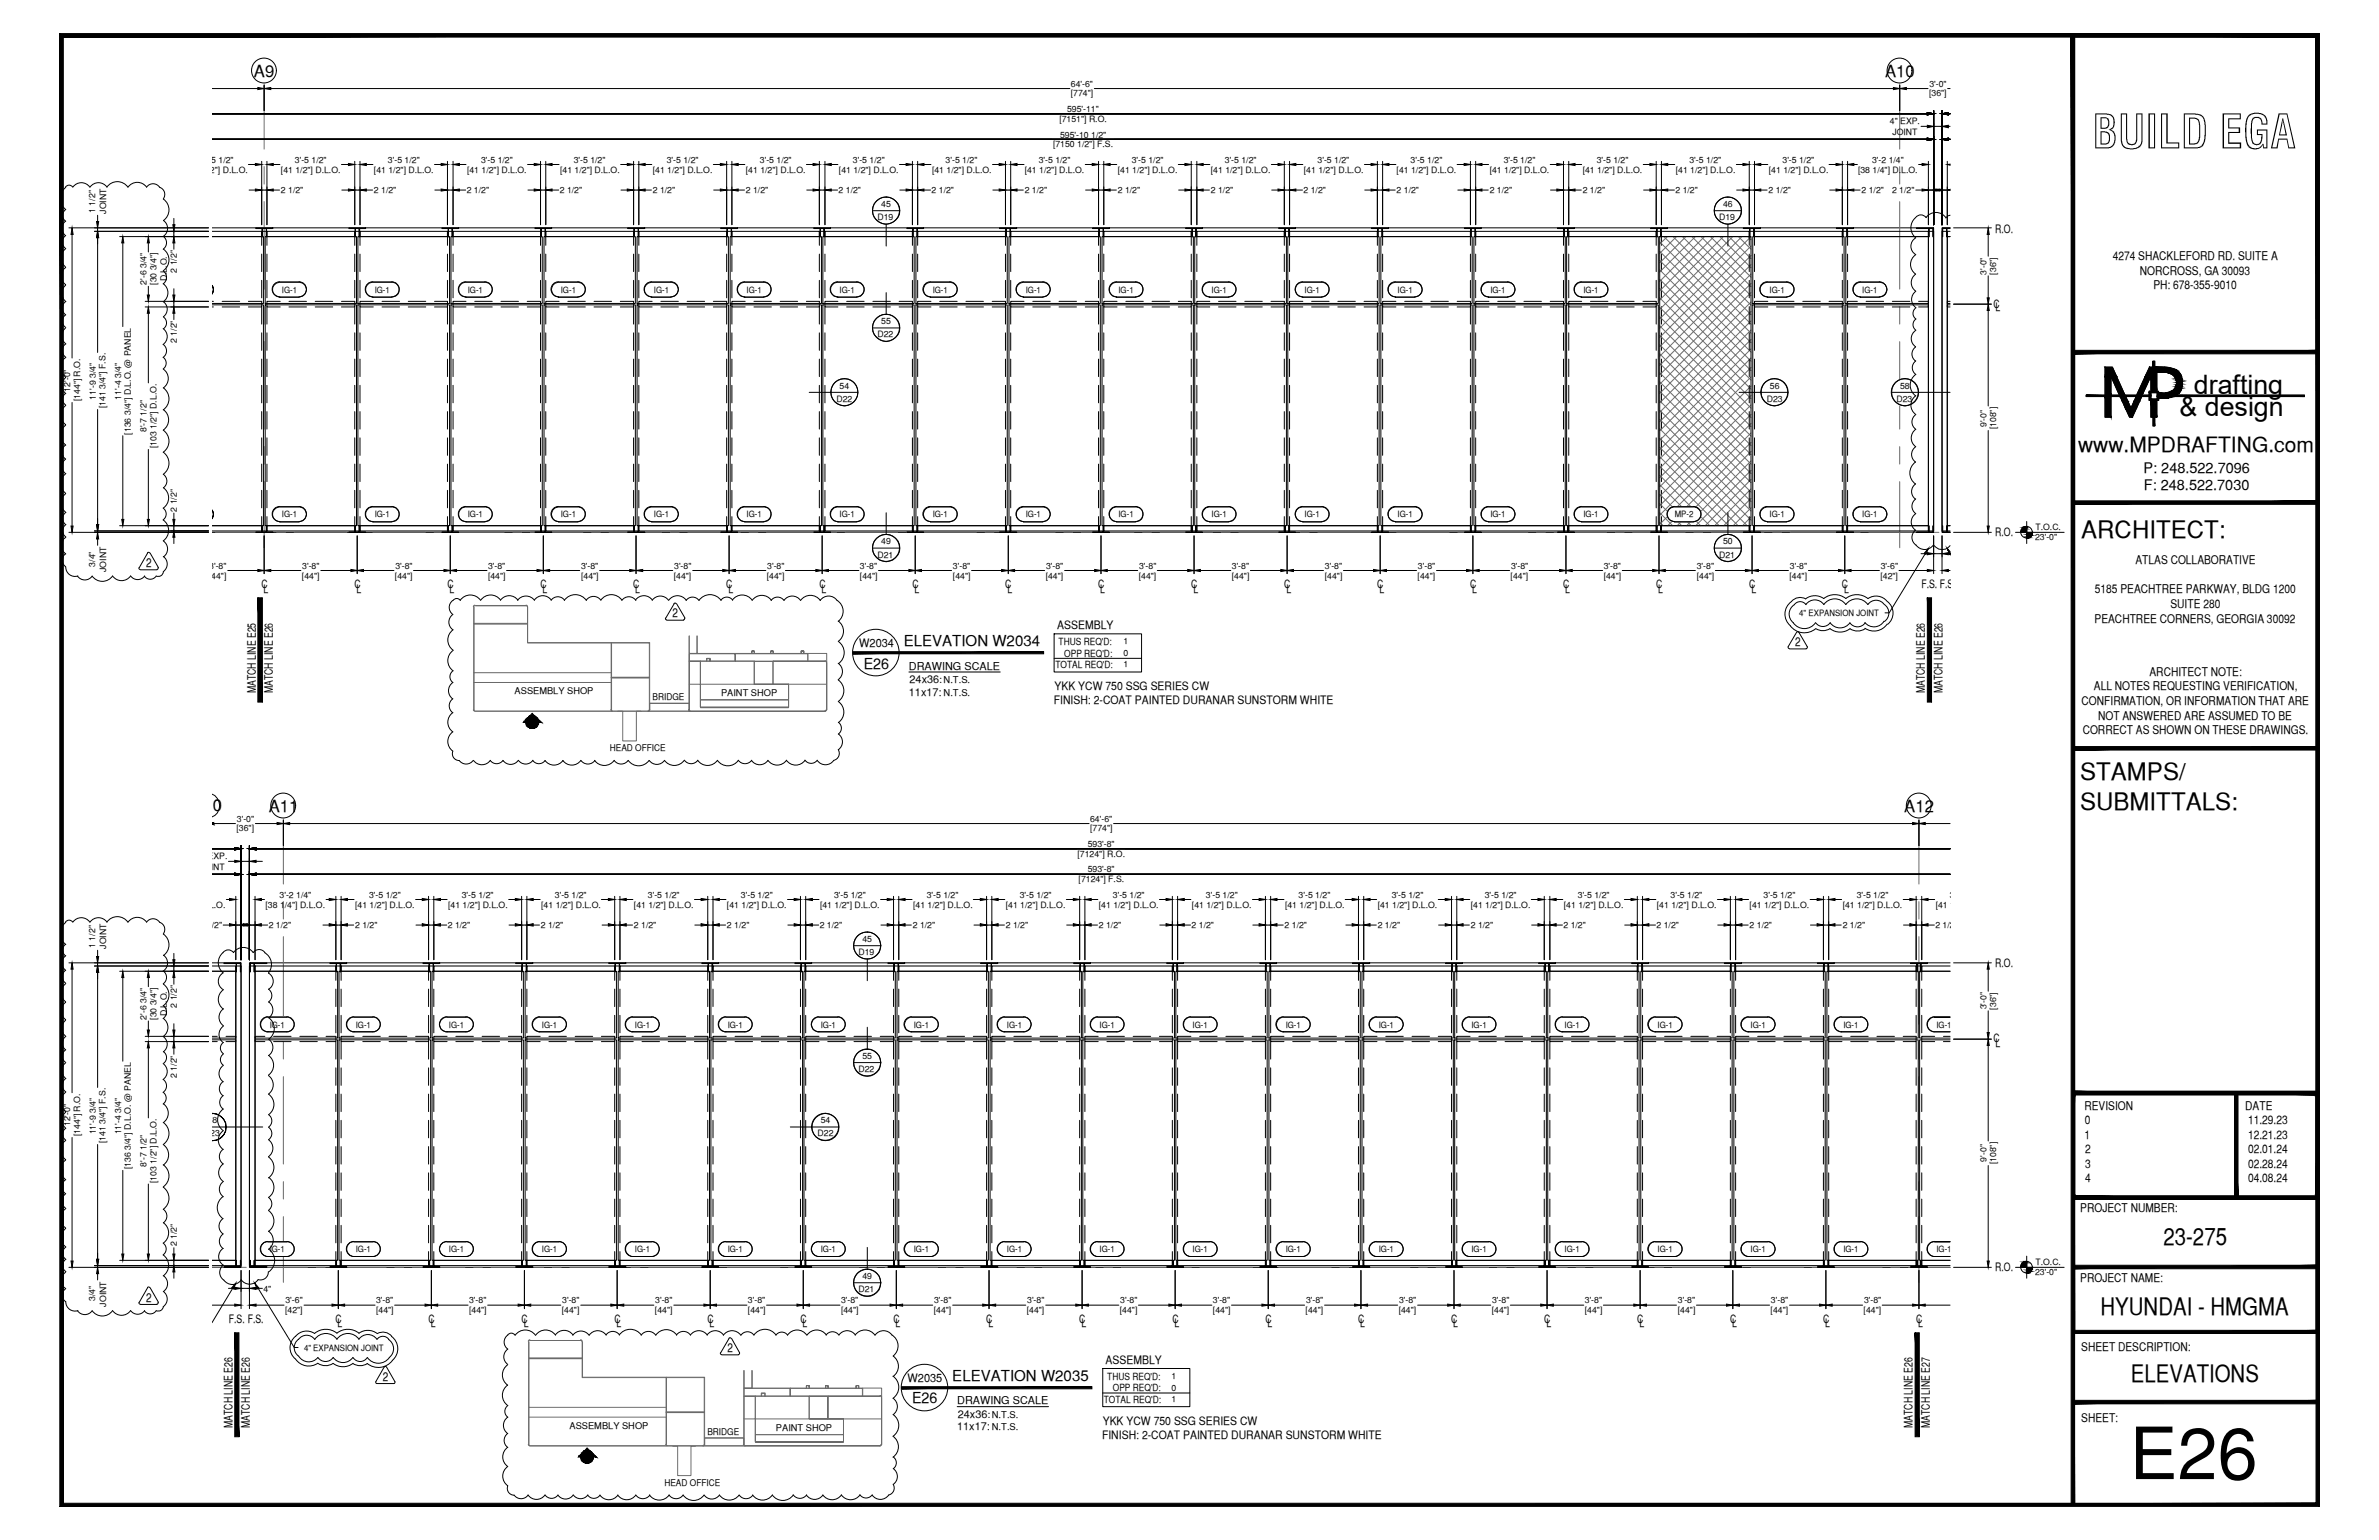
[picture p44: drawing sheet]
<svg xmlns="http://www.w3.org/2000/svg" width="432mm" height="279mm" viewBox="0 0 432 279" stroke-linecap="round" stroke-linejoin="round" font-family="sans-serif">
<defs><g id="words">
<text font-size="13.1" x="386.5" y="268.4">E26</text>
<text font-size="8.5" x="379.8" y="26.9">BUILD EGA</text>
<g font-size="4.9">
<text x="398.2" y="71.5">drafting</text>
<text x="395.6" y="75.5">&amp; design</text>
</g>
<g font-size="4.4">
<text x="377.8" y="97.5">ARCHITECT:</text>
<text x="377.6" y="141.5">STAMPS/</text>
<text x="377.6" y="146.9">SUBMITTALS:</text>
<text x="392.7" y="225.8">23-275</text>
<text x="381.3" y="238.5">HYUNDAI - HMGMA</text>
<text x="386.8" y="250.7">ELEVATIONS</text>
</g>
<text font-size="3.8" x="377.2" y="82">www.MPDRAFTING.com</text>
<g font-size="3">
<text x="46.1" y="13.9">A9</text>
<text x="342.1" y="13.9">A10</text>
<text x="34.9" y="147.2">A10</text>
<text x="48.8" y="147.3">A11</text>
<text x="345.6" y="147.3">A12</text>
</g>
<g font-size="2.7">
<text x="164" y="117.3">ELEVATION W2034</text>
<text x="156.8" y="121.3">E26</text>
<text x="172.8" y="250.6">ELEVATION W2035</text>
<text x="165.5" y="254.6">E26</text>
</g>
<g font-size="2.6">
<text x="389.1" y="85.8">P: 248.522.7096</text>
<text x="389.1" y="89">F: 248.522.7030</text>
</g>
<g font-size="2.3">
<text x="26.5" y="102.9">2</text>
<text x="122" y="112">2</text>
<text x="325.8" y="117.2">2</text>
<text x="26.5" y="236.2">2</text>
<text x="132" y="245.3">2</text>
<text x="69.5" y="250.6">2</text>
</g>
<g font-size="2.2">
<text x="383.5" y="47.1">4274 SHACKLEFORD RD. SUITE A</text>
<text x="388.4" y="49.8">NORCROSS, GA 30093</text>
<text x="390.8" y="52.5">PH: 678-355-9010</text>
<text x="380.2" y="107.6">5185 PEACHTREE PARKWAY, BLDG 1200</text>
<text x="387.6" y="102.3">ATLAS COLLABORATIVE</text>
<text x="380.2" y="113">PEACHTREE CORNERS, GEORGIA 30092</text>
<text x="394" y="110.3">SUITE 280</text>
<text x="380" y="125.2">ALL NOTES REQUESTING VERIFICATION,</text>
<text x="390.1" y="122.6">ARCHITECT NOTE:</text>
<text x="377.8" y="127.9">CONFIRMATION, OR INFORMATION THAT ARE</text>
<text x="380.8" y="130.6">NOT ANSWERED ARE ASSUMED TO BE</text>
<text x="378" y="133.2">CORRECT AS SHOWN ON THESE DRAWINGS.</text>
<text x="378.3" y="201.3">REVISION</text>
<text x="378.4" y="204">0</text>
<text x="407.5" y="201.3">DATE</text>
<text x="408" y="204">11.29.23</text>
<text x="378.3" y="206.6">1</text>
<text x="378.5" y="209.2">2</text>
<text x="408" y="206.6">12.21.23</text>
<text x="408" y="209.2">02.01.24</text>
<text x="378.5" y="211.9">3</text>
<text x="378.5" y="214.5">4</text>
<text x="408" y="211.9">02.28.24</text>
<text x="408" y="214.5">04.08.24</text>
<text x="377.6" y="219.9">PROJECT NUMBER:</text>
<text x="377.6" y="232.5">PROJECT NAME:</text>
<text x="377.8" y="245.2">SHEET DESCRIPTION:</text>
<text x="377.8" y="257.9">SHEET:</text>
</g>
<g font-size="2.1">
<text x="362.1" y="42.2">R.O.</text>
<text x="361.8" y="55.8">C</text>
<text x="362.2" y="56.5">L</text>
<text x="362.1" y="97.3">R.O.</text>
<text x="47.4" y="106.7">C</text>
<text x="47.8" y="107.5">L</text>
<text x="64.3" y="106.7">C</text>
<text x="64.7" y="107.5">L</text>
<text x="81.2" y="106.7">C</text>
<text x="81.6" y="107.5">L</text>
<text x="98.1" y="106.7">C</text>
<text x="98.5" y="107.5">L</text>
<text x="114.9" y="106.7">C</text>
<text x="115.3" y="107.5">L</text>
<text x="131.8" y="106.7">C</text>
<text x="132.2" y="107.5">L</text>
<text x="148.7" y="106.7">C</text>
<text x="149.1" y="107.5">L</text>
<text x="165.6" y="106.7">C</text>
<text x="166" y="107.5">L</text>
<text x="182.4" y="106.7">C</text>
<text x="182.9" y="107.5">L</text>
<text x="199.3" y="106.7">C</text>
<text x="199.7" y="107.5">L</text>
<text x="216.2" y="106.7">C</text>
<text x="216.6" y="107.5">L</text>
<text x="233.1" y="106.7">C</text>
<text x="233.5" y="107.5">L</text>
<text x="249.9" y="106.7">C</text>
<text x="250.4" y="107.5">L</text>
<text x="266.8" y="106.7">C</text>
<text x="267.2" y="107.5">L</text>
<text x="283.7" y="106.7">C</text>
<text x="284.1" y="107.5">L</text>
<text x="300.6" y="106.7">C</text>
<text x="301" y="107.5">L</text>
<text x="317.5" y="106.7">C</text>
<text x="317.9" y="107.5">L</text>
<text x="334.3" y="106.7">C</text>
<text x="334.7" y="107.5">L</text>
<text x="348.7" y="106.7">F.S. F.S.</text>
<text x="156" y="117.5">W2034</text>
<text x="191.9" y="114.1">ASSEMBLY</text>
<text x="46.4" y="125.8" transform="rotate(-90 46.4 125.8)">MATCH LINE E25</text>
<text x="49.5" y="125.8" transform="rotate(-90 49.5 125.8)">MATCH LINE E26</text>
<text x="191.4" y="125.2">YKK YCW 750 SSG SERIES CW</text>
<text x="349.4" y="125.8" transform="rotate(-90 349.4 125.8)">MATCH LINE E26</text>
<text x="352.6" y="125.8" transform="rotate(-90 352.6 125.8)">MATCH LINE E26</text>
<text x="191.3" y="127.8">FINISH: 2-COAT PAINTED DURANAR SUNSTORM WHITE</text>
<text x="362.1" y="175.5">R.O.</text>
<text x="361.8" y="189.1">C</text>
<text x="362.2" y="189.9">L</text>
<text x="362.1" y="230.6">R.O.</text>
<text x="41.5" y="240.1">F.S. F.S.</text>
<text x="60.9" y="240.1">C</text>
<text x="61.3" y="240.8">L</text>
<text x="77.8" y="240.1">C</text>
<text x="78.2" y="240.8">L</text>
<text x="94.7" y="240.1">C</text>
<text x="95.1" y="240.8">L</text>
<text x="111.5" y="240.1">C</text>
<text x="111.9" y="240.8">L</text>
<text x="128.4" y="240.1">C</text>
<text x="128.8" y="240.8">L</text>
<text x="145.3" y="240.1">C</text>
<text x="145.7" y="240.8">L</text>
<text x="162.2" y="240.1">C</text>
<text x="162.6" y="240.8">L</text>
<text x="179" y="240.1">C</text>
<text x="179.4" y="240.8">L</text>
<text x="195.9" y="240.1">C</text>
<text x="196.3" y="240.8">L</text>
<text x="212.8" y="240.1">C</text>
<text x="213.2" y="240.8">L</text>
<text x="229.7" y="240.1">C</text>
<text x="230.1" y="240.8">L</text>
<text x="246.5" y="240.1">C</text>
<text x="246.9" y="240.8">L</text>
<text x="263.4" y="240.1">C</text>
<text x="263.8" y="240.8">L</text>
<text x="280.3" y="240.1">C</text>
<text x="280.7" y="240.8">L</text>
<text x="297.2" y="240.1">C</text>
<text x="297.6" y="240.8">L</text>
<text x="314" y="240.1">C</text>
<text x="314.4" y="240.8">L</text>
<text x="330.9" y="240.1">C</text>
<text x="331.3" y="240.8">L</text>
<text x="347.8" y="240.1">C</text>
<text x="348.2" y="240.8">L</text>
<text x="164.7" y="250.8">W2035</text>
<text x="200.7" y="247.4">ASSEMBLY</text>
<text x="42.2" y="259.1" transform="rotate(-90 42.2 259.1)">MATCH LINE E26</text>
<text x="45.3" y="259.1" transform="rotate(-90 45.3 259.1)">MATCH LINE E26</text>
<text x="200" y="261">FINISH: 2-COAT PAINTED DURANAR SUNSTORM WHITE</text>
<text x="200.2" y="258.4">YKK YCW 750 SSG SERIES CW</text>
<text x="347.2" y="259.1" transform="rotate(-90 347.2 259.1)">MATCH LINE E26</text>
<text x="350.3" y="259.1" transform="rotate(-90 350.3 259.1)">MATCH LINE E27</text>
</g>
<g font-size="2">
<text x="165" y="121.5">DRAWING SCALE</text>
<text x="165.1" y="123.9">24x36:</text>
<text x="165" y="126.2">11x17:</text>
<text x="173.7" y="254.8">DRAWING SCALE</text>
<text x="173.9" y="257.2">24x36:</text>
<text x="173.7" y="259.5">11x17:</text>
</g>
<g font-size="1.8">
<text x="192.2" y="117">THUS REQ'D:</text>
<text x="193.2" y="119.1">OPP REQ'D:</text>
<text x="191.6" y="121.2">TOTAL REQ'D:</text>
<text x="201" y="250.3">THUS REQ'D:</text>
<text x="200.3" y="254.5">TOTAL REQ'D:</text>
<text x="202" y="252.4">OPP REQ'D:</text>
</g>
<g font-size="1.7">
<text x="93.4" y="125.9">ASSEMBLY SHOP</text>
<text x="171.3" y="124">N.T.S.</text>
<text x="118.4" y="126.9">BRIDGE</text>
<text x="130.9" y="126.3">PAINT SHOP</text>
<text x="171.3" y="126.2">N.T.S.</text>
<text x="110.7" y="136.3">HEAD OFFICE</text>
<text x="180" y="257.2">N.T.S.</text>
<text x="103.4" y="259.2">ASSEMBLY SHOP</text>
<text x="128.4" y="260.3">BRIDGE</text>
<text x="140.8" y="259.6">PAINT SHOP</text>
<text x="180" y="259.5">N.T.S.</text>
<text x="120.6" y="269.6">HEAD OFFICE</text>
</g>
<g font-size="1.6">
<text x="194.4" y="15.7">64'-6&quot;</text>
<text x="194.4" y="17.5">[774&quot;]</text>
<text x="350.1" y="17.5">[36&quot;]</text>
<text x="350.2" y="15.7">3'-0&quot;</text>
<text x="192.3" y="22.1">[7151&quot;] R.O.</text>
<text x="193.7" y="20.3">595'-11&quot;</text>
<text x="343" y="22.5">4&quot; EXP.</text>
<text x="36.6" y="29.5">3'-5 1/2&quot;</text>
<text x="53.5" y="29.5">3'-5 1/2&quot;</text>
<text x="70.4" y="29.5">3'-5 1/2&quot;</text>
<text x="87.3" y="29.5">3'-5 1/2&quot;</text>
<text x="104.1" y="29.5">3'-5 1/2&quot;</text>
<text x="121" y="29.5">3'-5 1/2&quot;</text>
<text x="137.9" y="29.5">3'-5 1/2&quot;</text>
<text x="154.8" y="29.5">3'-5 1/2&quot;</text>
<text x="171.6" y="29.5">3'-5 1/2&quot;</text>
<text x="188.5" y="29.5">3'-5 1/2&quot;</text>
<text x="191.1" y="26.7">[7150 1/2&quot;] F.S.</text>
<text x="192.4" y="25">595'-10 1/2&quot;</text>
<text x="205.4" y="29.5">3'-5 1/2&quot;</text>
<text x="222.3" y="29.5">3'-5 1/2&quot;</text>
<text x="239.1" y="29.5">3'-5 1/2&quot;</text>
<text x="256" y="29.5">3'-5 1/2&quot;</text>
<text x="272.9" y="29.5">3'-5 1/2&quot;</text>
<text x="289.8" y="29.5">3'-5 1/2&quot;</text>
<text x="306.6" y="29.5">3'-5 1/2&quot;</text>
<text x="323.5" y="29.5">3'-5 1/2&quot;</text>
<text x="339.8" y="29.5">3'-2 1/4&quot;</text>
<text x="343.5" y="24.4">JOINT</text>
<text x="34.2" y="31.3">[41 1/2&quot;] D.L.O.</text>
<text x="51" y="35.1">2 1/2&quot;</text>
<text x="51" y="31.3">[41 1/2&quot;] D.L.O.</text>
<text x="67.9" y="35.1">2 1/2&quot;</text>
<text x="67.9" y="31.3">[41 1/2&quot;] D.L.O.</text>
<text x="84.7" y="35.1">2 1/2&quot;</text>
<text x="84.8" y="31.3">[41 1/2&quot;] D.L.O.</text>
<text x="101.6" y="35.1">2 1/2&quot;</text>
<text x="101.7" y="31.3">[41 1/2&quot;] D.L.O.</text>
<text x="118.5" y="35.1">2 1/2&quot;</text>
<text x="118.5" y="31.3">[41 1/2&quot;] D.L.O.</text>
<text x="135.4" y="35.1">2 1/2&quot;</text>
<text x="135.4" y="31.3">[41 1/2&quot;] D.L.O.</text>
<text x="152.2" y="35.1">2 1/2&quot;</text>
<text x="152.3" y="31.3">[41 1/2&quot;] D.L.O.</text>
<text x="169.1" y="35.1">2 1/2&quot;</text>
<text x="169.2" y="31.3">[41 1/2&quot;] D.L.O.</text>
<text x="186" y="35.1">2 1/2&quot;</text>
<text x="186" y="31.3">[41 1/2&quot;] D.L.O.</text>
<text x="202.9" y="35.1">2 1/2&quot;</text>
<text x="202.9" y="31.3">[41 1/2&quot;] D.L.O.</text>
<text x="219.8" y="35.1">2 1/2&quot;</text>
<text x="219.8" y="31.3">[41 1/2&quot;] D.L.O.</text>
<text x="236.6" y="35.1">2 1/2&quot;</text>
<text x="236.7" y="31.3">[41 1/2&quot;] D.L.O.</text>
<text x="253.5" y="35.1">2 1/2&quot;</text>
<text x="253.5" y="31.3">[41 1/2&quot;] D.L.O.</text>
<text x="270.4" y="35.1">2 1/2&quot;</text>
<text x="270.4" y="31.3">[41 1/2&quot;] D.L.O.</text>
<text x="287.3" y="35.1">2 1/2&quot;</text>
<text x="287.3" y="31.3">[41 1/2&quot;] D.L.O.</text>
<text x="304.1" y="35.1">2 1/2&quot;</text>
<text x="304.2" y="31.3">[41 1/2&quot;] D.L.O.</text>
<text x="321" y="35.1">2 1/2&quot;</text>
<text x="321.1" y="31.3">[41 1/2&quot;] D.L.O.</text>
<text x="337.2" y="31.3">[38 1/4&quot;] D.L.O.</text>
<text x="337.9" y="35.1">2 1/2&quot;</text>
<text x="343.4" y="35.1">2 1/2&quot;</text>
<text x="17.3" y="38.6" transform="rotate(-90 17.3 38.6)">1 1/2&quot;</text>
<text x="19.2" y="38.8" transform="rotate(-90 19.2 38.8)">JOINT</text>
<text x="159.3" y="39.9">D19</text>
<text x="160" y="37.5">45</text>
<text x="312" y="39.9">D19</text>
<text x="312.7" y="37.5">46</text>
<text x="26.6" y="51.7" transform="rotate(-90 26.6 51.7)">2'-6 3/4&quot;</text>
<text x="28.4" y="51.7" transform="rotate(-90 28.4 51.7)">[30 3/4&quot;]</text>
<text x="30.3" y="51.1" transform="rotate(-90 30.3 51.1)">D.L.O.</text>
<text x="32.1" y="49.5" transform="rotate(-90 32.1 49.5)">2 1/2&quot;</text>
<text x="51.2" y="53.1">IG-1</text>
<text x="68" y="53.1">IG-1</text>
<text x="84.9" y="53.1">IG-1</text>
<text x="101.8" y="53.1">IG-1</text>
<text x="118.7" y="53.1">IG-1</text>
<text x="135.5" y="53.1">IG-1</text>
<text x="152.4" y="53.1">IG-1</text>
<text x="169.3" y="53.1">IG-1</text>
<text x="186.2" y="53.1">IG-1</text>
<text x="203" y="53.1">IG-1</text>
<text x="219.9" y="53.1">IG-1</text>
<text x="236.8" y="53.1">IG-1</text>
<text x="253.7" y="53.1">IG-1</text>
<text x="270.5" y="53.1">IG-1</text>
<text x="287.4" y="53.1">IG-1</text>
<text x="321.2" y="53.1">IG-1</text>
<text x="338" y="53.1">IG-1</text>
<text x="360.6" y="49.8" transform="rotate(-90 360.6 49.8)">3'-0&quot;</text>
<text x="362.3" y="49.8" transform="rotate(-90 362.3 49.8)">[36&quot;]</text>
<text x="160" y="58.8">55</text>
<text x="32.1" y="62.2" transform="rotate(-90 32.1 62.2)">2 1/2&quot;</text>
<text x="159.3" y="61.2">D22</text>
<text x="12.8" y="71.1" transform="rotate(-90 12.8 71.1)">12'-0&quot;</text>
<text x="152.4" y="70.5">54</text>
<text x="321.2" y="70.5">56</text>
<text x="344.9" y="70.5">58</text>
<text x="14.5" y="72.8" transform="rotate(-90 14.5 72.8)">[144&quot;] R.O.</text>
<text x="17.4" y="72.5" transform="rotate(-90 17.4 72.5)">11'-9 3/4&quot;</text>
<text x="19.2" y="74.1" transform="rotate(-90 19.2 74.1)">[141 3/4&quot;] F.S.</text>
<text x="22" y="72.5" transform="rotate(-90 22 72.5)">11'-4 3/4&quot;</text>
<text x="151.8" y="72.9">D22</text>
<text x="320.7" y="72.9">D23</text>
<text x="344.2" y="72.9">D23</text>
<text x="360.6" y="77.5" transform="rotate(-90 360.6 77.5)">9'-0&quot;</text>
<text x="362.3" y="77.9" transform="rotate(-90 362.3 77.9)">[108&quot;]</text>
<text x="23.7" y="78.9" transform="rotate(-90 23.7 78.9)">[136 3/4&quot;] D.L.O. @ PANEL</text>
<text x="26.6" y="78.4" transform="rotate(-90 26.6 78.4)">8'-7 1/2&quot;</text>
<text x="28.4" y="81.3" transform="rotate(-90 28.4 81.3)">[103 1/2&quot;] D.L.O.</text>
<text x="32.1" y="92.8" transform="rotate(-90 32.1 92.8)">2 1/2&quot;</text>
<text x="51.2" y="93.9">IG-1</text>
<text x="68" y="93.9">IG-1</text>
<text x="84.9" y="93.9">IG-1</text>
<text x="101.8" y="93.9">IG-1</text>
<text x="118.7" y="93.9">IG-1</text>
<text x="135.5" y="93.9">IG-1</text>
<text x="152.4" y="93.9">IG-1</text>
<text x="169.3" y="93.9">IG-1</text>
<text x="186.2" y="93.9">IG-1</text>
<text x="203" y="93.9">IG-1</text>
<text x="219.9" y="93.9">IG-1</text>
<text x="236.8" y="93.9">IG-1</text>
<text x="253.7" y="93.9">IG-1</text>
<text x="270.5" y="93.9">IG-1</text>
<text x="287.4" y="93.9">IG-1</text>
<text x="304" y="93.9">MP-2</text>
<text x="321.2" y="93.9">IG-1</text>
<text x="338" y="93.9">IG-1</text>
<text x="159.3" y="101.2">D21</text>
<text x="160" y="98.7">49</text>
<text x="312" y="101.2">D21</text>
<text x="312.7" y="98.7">50</text>
<text x="369.4" y="98">23'-0&quot;</text>
<text x="369.4" y="96.1">T.O.C.</text>
<text x="17.3" y="102.8" transform="rotate(-90 17.3 102.8)">3/4&quot;</text>
<text x="19.2" y="103.8" transform="rotate(-90 19.2 103.8)">JOINT</text>
<text x="37.9" y="105">[44&quot;]</text>
<text x="38" y="103.2">3'-8&quot;</text>
<text x="54.8" y="105">[44&quot;]</text>
<text x="54.9" y="103.2">3'-8&quot;</text>
<text x="71.7" y="105">[44&quot;]</text>
<text x="71.8" y="103.2">3'-8&quot;</text>
<text x="88.6" y="103.2">3'-8&quot;</text>
<text x="88.6" y="105">[44&quot;]</text>
<text x="105.5" y="103.2">3'-8&quot;</text>
<text x="105.5" y="105">[44&quot;]</text>
<text x="122.3" y="105">[44&quot;]</text>
<text x="122.4" y="103.2">3'-8&quot;</text>
<text x="139.2" y="105">[44&quot;]</text>
<text x="139.3" y="103.2">3'-8&quot;</text>
<text x="156.1" y="103.2">3'-8&quot;</text>
<text x="156.1" y="105">[44&quot;]</text>
<text x="173" y="103.2">3'-8&quot;</text>
<text x="173" y="105">[44&quot;]</text>
<text x="189.8" y="105">[44&quot;]</text>
<text x="189.9" y="103.2">3'-8&quot;</text>
<text x="206.7" y="105">[44&quot;]</text>
<text x="206.8" y="103.2">3'-8&quot;</text>
<text x="223.6" y="103.2">3'-8&quot;</text>
<text x="223.6" y="105">[44&quot;]</text>
<text x="240.5" y="103.2">3'-8&quot;</text>
<text x="240.5" y="105">[44&quot;]</text>
<text x="257.3" y="105">[44&quot;]</text>
<text x="257.4" y="103.2">3'-8&quot;</text>
<text x="274.2" y="105">[44&quot;]</text>
<text x="274.3" y="103.2">3'-8&quot;</text>
<text x="291.1" y="103.2">3'-8&quot;</text>
<text x="291.1" y="105">[44&quot;]</text>
<text x="308" y="103.2">3'-8&quot;</text>
<text x="308" y="105">[44&quot;]</text>
<text x="324.8" y="105">[44&quot;]</text>
<text x="324.9" y="103.2">3'-8&quot;</text>
<text x="341.3" y="105">[42&quot;]</text>
<text x="341.4" y="103.2">3'-6&quot;</text>
<text x="326.6" y="111.8">4&quot; EXPANSION JOINT</text>
<text x="203.9" y="116.9">1</text>
<text x="203.9" y="119.1">0</text>
<text x="203.9" y="121">1</text>
<text x="43" y="149.1">3'-0&quot;</text>
<text x="197.9" y="149.1">64'-6&quot;</text>
<text x="35.8" y="155.9">4&quot; EXP.</text>
<text x="42.9" y="150.8">[36&quot;]</text>
<text x="195.6" y="155.4">[7124&quot;] R.O.</text>
<text x="197.4" y="153.7">593'-8&quot;</text>
<text x="197.9" y="150.8">[774&quot;]</text>
<text x="36.3" y="157.8">JOINT</text>
<text x="195.8" y="160">[7124&quot;] F.S.</text>
<text x="197.4" y="158.2">593'-8&quot;</text>
<text x="30.1" y="164.7">[38 1/4&quot;] D.L.O.</text>
<text x="48.2" y="164.7">[38 1/4&quot;] D.L.O.</text>
<text x="50.7" y="162.9">3'-2 1/4&quot;</text>
<text x="64.5" y="164.7">[41 1/2&quot;] D.L.O.</text>
<text x="67" y="162.9">3'-5 1/2&quot;</text>
<text x="81.3" y="164.7">[41 1/2&quot;] D.L.O.</text>
<text x="83.8" y="162.9">3'-5 1/2&quot;</text>
<text x="98.2" y="164.7">[41 1/2&quot;] D.L.O.</text>
<text x="100.7" y="162.9">3'-5 1/2&quot;</text>
<text x="115.1" y="164.7">[41 1/2&quot;] D.L.O.</text>
<text x="117.6" y="162.9">3'-5 1/2&quot;</text>
<text x="132" y="164.7">[41 1/2&quot;] D.L.O.</text>
<text x="134.5" y="162.9">3'-5 1/2&quot;</text>
<text x="148.8" y="164.7">[41 1/2&quot;] D.L.O.</text>
<text x="151.4" y="162.9">3'-5 1/2&quot;</text>
<text x="165.7" y="164.7">[41 1/2&quot;] D.L.O.</text>
<text x="168.2" y="162.9">3'-5 1/2&quot;</text>
<text x="182.6" y="164.7">[41 1/2&quot;] D.L.O.</text>
<text x="185.1" y="162.9">3'-5 1/2&quot;</text>
<text x="199.5" y="164.7">[41 1/2&quot;] D.L.O.</text>
<text x="202" y="162.9">3'-5 1/2&quot;</text>
<text x="216.3" y="164.7">[41 1/2&quot;] D.L.O.</text>
<text x="218.9" y="162.9">3'-5 1/2&quot;</text>
<text x="233.2" y="164.7">[41 1/2&quot;] D.L.O.</text>
<text x="235.7" y="162.9">3'-5 1/2&quot;</text>
<text x="250.1" y="164.7">[41 1/2&quot;] D.L.O.</text>
<text x="252.6" y="162.9">3'-5 1/2&quot;</text>
<text x="267" y="164.7">[41 1/2&quot;] D.L.O.</text>
<text x="269.5" y="162.9">3'-5 1/2&quot;</text>
<text x="283.8" y="164.7">[41 1/2&quot;] D.L.O.</text>
<text x="286.4" y="162.9">3'-5 1/2&quot;</text>
<text x="300.7" y="164.7">[41 1/2&quot;] D.L.O.</text>
<text x="303.2" y="162.9">3'-5 1/2&quot;</text>
<text x="317.6" y="164.7">[41 1/2&quot;] D.L.O.</text>
<text x="320.1" y="162.9">3'-5 1/2&quot;</text>
<text x="334.5" y="164.7">[41 1/2&quot;] D.L.O.</text>
<text x="337" y="162.9">3'-5 1/2&quot;</text>
<text x="351.3" y="164.7">[41 1/2&quot;] D.L.O.</text>
<text x="353.9" y="162.9">3'-5 1/2&quot;</text>
<text x="17.3" y="172" transform="rotate(-90 17.3 172)">1 1/2&quot;</text>
<text x="19.2" y="172.1" transform="rotate(-90 19.2 172.1)">JOINT</text>
<text x="36.3" y="168.3">2 1/2&quot;</text>
<text x="48.8" y="168.3">2 1/2&quot;</text>
<text x="64.5" y="168.3">2 1/2&quot;</text>
<text x="81.3" y="168.3">2 1/2&quot;</text>
<text x="98.2" y="168.3">2 1/2&quot;</text>
<text x="115.1" y="168.3">2 1/2&quot;</text>
<text x="132" y="168.3">2 1/2&quot;</text>
<text x="148.8" y="168.3">2 1/2&quot;</text>
<text x="155.8" y="173.3">D19</text>
<text x="156.5" y="170.9">45</text>
<text x="165.7" y="168.3">2 1/2&quot;</text>
<text x="182.6" y="168.3">2 1/2&quot;</text>
<text x="199.5" y="168.3">2 1/2&quot;</text>
<text x="216.3" y="168.3">2 1/2&quot;</text>
<text x="233.2" y="168.3">2 1/2&quot;</text>
<text x="250.1" y="168.3">2 1/2&quot;</text>
<text x="267" y="168.3">2 1/2&quot;</text>
<text x="283.8" y="168.3">2 1/2&quot;</text>
<text x="300.7" y="168.3">2 1/2&quot;</text>
<text x="317.6" y="168.3">2 1/2&quot;</text>
<text x="334.5" y="168.3">2 1/2&quot;</text>
<text x="351.3" y="168.3">2 1/2&quot;</text>
<text x="26.6" y="185" transform="rotate(-90 26.6 185)">2'-6 3/4&quot;</text>
<text x="28.4" y="185" transform="rotate(-90 28.4 185)">[30 3/4&quot;]</text>
<text x="30.3" y="184.4" transform="rotate(-90 30.3 184.4)">D.L.O.</text>
<text x="32.1" y="182.8" transform="rotate(-90 32.1 182.8)">2 1/2&quot;</text>
<text x="360.6" y="183.1" transform="rotate(-90 360.6 183.1)">3'-0&quot;</text>
<text x="362.3" y="183.2" transform="rotate(-90 362.3 183.2)">[36&quot;]</text>
<text x="49" y="186.4">IG-1</text>
<text x="64.6" y="186.4">IG-1</text>
<text x="81.5" y="186.4">IG-1</text>
<text x="98.4" y="186.4">IG-1</text>
<text x="115.3" y="186.4">IG-1</text>
<text x="132.1" y="186.4">IG-1</text>
<text x="149" y="186.4">IG-1</text>
<text x="165.9" y="186.4">IG-1</text>
<text x="182.8" y="186.4">IG-1</text>
<text x="199.6" y="186.4">IG-1</text>
<text x="216.5" y="186.4">IG-1</text>
<text x="233.4" y="186.4">IG-1</text>
<text x="250.3" y="186.4">IG-1</text>
<text x="267.1" y="186.4">IG-1</text>
<text x="284" y="186.4">IG-1</text>
<text x="300.9" y="186.4">IG-1</text>
<text x="317.8" y="186.4">IG-1</text>
<text x="334.6" y="186.4">IG-1</text>
<text x="351.5" y="186.4">IG-1</text>
<text x="32.1" y="195.6" transform="rotate(-90 32.1 195.6)">2 1/2&quot;</text>
<text x="155.8" y="194.5">D22</text>
<text x="156.5" y="192.1">55</text>
<text x="37.7" y="203.8">58</text>
<text x="149" y="203.8">54</text>
<text x="12.8" y="204.3" transform="rotate(-90 12.8 204.3)">12'-0&quot;</text>
<text x="14.5" y="206.2" transform="rotate(-90 14.5 206.2)">[144&quot;] R.O.</text>
<text x="17.4" y="205.8" transform="rotate(-90 17.4 205.8)">11'-9 3/4&quot;</text>
<text x="19.2" y="207.5" transform="rotate(-90 19.2 207.5)">[141 3/4&quot;] F.S.</text>
<text x="22" y="205.8" transform="rotate(-90 22 205.8)">11'-4 3/4&quot;</text>
<text x="37" y="206.2">D23</text>
<text x="148.4" y="206.2">D22</text>
<text x="23.7" y="212.2" transform="rotate(-90 23.7 212.2)">[136 3/4&quot;] D.L.O. @ PANEL</text>
<text x="26.6" y="211.7" transform="rotate(-90 26.6 211.7)">8'-7 1/2&quot;</text>
<text x="28.4" y="214.6" transform="rotate(-90 28.4 214.6)">[103 1/2&quot;] D.L.O.</text>
<text x="360.6" y="210.8" transform="rotate(-90 360.6 210.8)">9'-0&quot;</text>
<text x="362.3" y="211.3" transform="rotate(-90 362.3 211.3)">[108&quot;]</text>
<text x="32.1" y="226.1" transform="rotate(-90 32.1 226.1)">2 1/2&quot;</text>
<text x="49" y="227.2">IG-1</text>
<text x="64.6" y="227.2">IG-1</text>
<text x="81.5" y="227.2">IG-1</text>
<text x="98.4" y="227.2">IG-1</text>
<text x="115.3" y="227.2">IG-1</text>
<text x="132.1" y="227.2">IG-1</text>
<text x="149" y="227.2">IG-1</text>
<text x="165.9" y="227.2">IG-1</text>
<text x="182.8" y="227.2">IG-1</text>
<text x="199.6" y="227.2">IG-1</text>
<text x="216.5" y="227.2">IG-1</text>
<text x="233.4" y="227.2">IG-1</text>
<text x="250.3" y="227.2">IG-1</text>
<text x="267.1" y="227.2">IG-1</text>
<text x="284" y="227.2">IG-1</text>
<text x="300.9" y="227.2">IG-1</text>
<text x="317.8" y="227.2">IG-1</text>
<text x="334.6" y="227.2">IG-1</text>
<text x="351.5" y="227.2">IG-1</text>
<text x="156.5" y="232">49</text>
<text x="369.4" y="231.3">23'-0&quot;</text>
<text x="369.4" y="229.4">T.O.C.</text>
<text x="17.3" y="236.1" transform="rotate(-90 17.3 236.1)">3/4&quot;</text>
<text x="19.2" y="237" transform="rotate(-90 19.2 237)">JOINT</text>
<text x="47.8" y="234.3">4&quot;</text>
<text x="51.8" y="238.3">[42&quot;]</text>
<text x="51.8" y="236.5">3'-6&quot;</text>
<text x="68.3" y="236.5">3'-8&quot;</text>
<text x="68.3" y="238.3">[44&quot;]</text>
<text x="85.2" y="236.5">3'-8&quot;</text>
<text x="85.2" y="238.3">[44&quot;]</text>
<text x="102" y="238.3">[44&quot;]</text>
<text x="102" y="236.5">3'-8&quot;</text>
<text x="118.9" y="238.3">[44&quot;]</text>
<text x="118.9" y="236.5">3'-8&quot;</text>
<text x="135.8" y="236.5">3'-8&quot;</text>
<text x="135.8" y="238.3">[44&quot;]</text>
<text x="152.7" y="236.5">3'-8&quot;</text>
<text x="152.7" y="238.3">[44&quot;]</text>
<text x="155.8" y="234.4">D21</text>
<text x="169.5" y="238.3">[44&quot;]</text>
<text x="169.5" y="236.5">3'-8&quot;</text>
<text x="186.4" y="238.3">[44&quot;]</text>
<text x="186.4" y="236.5">3'-8&quot;</text>
<text x="203.3" y="238.3">[44&quot;]</text>
<text x="203.3" y="236.5">3'-8&quot;</text>
<text x="220.2" y="236.5">3'-8&quot;</text>
<text x="220.2" y="238.3">[44&quot;]</text>
<text x="237" y="238.3">[44&quot;]</text>
<text x="237" y="236.5">3'-8&quot;</text>
<text x="253.9" y="238.3">[44&quot;]</text>
<text x="253.9" y="236.5">3'-8&quot;</text>
<text x="270.8" y="238.3">[44&quot;]</text>
<text x="270.8" y="236.5">3'-8&quot;</text>
<text x="287.7" y="236.5">3'-8&quot;</text>
<text x="287.7" y="238.3">[44&quot;]</text>
<text x="304.5" y="236.5">3'-8&quot;</text>
<text x="304.5" y="238.3">[44&quot;]</text>
<text x="321.4" y="238.3">[44&quot;]</text>
<text x="321.4" y="236.5">3'-8&quot;</text>
<text x="338.3" y="238.3">[44&quot;]</text>
<text x="338.3" y="236.5">3'-8&quot;</text>
<text x="55.2" y="245">4&quot; EXPANSION JOINT</text>
<text x="212.7" y="250.3">1</text>
<text x="212.7" y="252.3">0</text>
<text x="212.7" y="254.4">1</text>
</g>
</g></defs>
<!-- layer: ROUGH OPENING -->
<path d="M38.5 41.3h312.5v55.3h-312.5M353.9 41.3h-1.4v55.3h1.4M38.5 174.7h5.3v55.2h-5.3M353.9 174.7h-308.6v55.2h308.6" fill="none" stroke="#000" stroke-width=".18"/>
<!-- layer: GRID LINES -->
<g fill="none" stroke="#6c6c6c" stroke-width=".18">
<path d="M47.9 15v12.1M344.8 15v12.1M47.9 30.2v3.2M47.9 36.6v15.9M344.8 30.2v3.2M344.8 36.6v15.9M47.9 55.6v3.2M344.8 55.6v3.2M47.9 62v15.9M344.8 62v15.9M39.1 96.6h9.5M47.9 81v3.2"/>
<path d="M47.9 87.4v12M50.2 96.6h1.6M53.4 96.6h9.5M64.5 96.6h1.6M67.7 96.6h9.5M78.8 96.6h1.6M82 96.6h9.5M93.1 96.6h1.6M96.3 96.6h9.5M107.4 96.6h1.6M110.6 96.6h9.5M121.7 96.6h1.6"/>
<path d="M124.8 96.6h9.6M136 96.6h1.5M139.1 96.6h9.6M150.2 96.6h1.6M153.4 96.6h9.5M164.5 96.6h1.6M167.7 96.6h9.5M178.8 96.6h1.6M182 96.6h9.5M193.1 96.6h1.6M196.3 96.6h9.5M207.4 96.6h1.6"/>
<path d="M210.6 96.6h9.5M221.7 96.6h1.6M224.9 96.6h9.5M236 96.6h1.6M239.2 96.6h9.5M250.3 96.6h1.6M253.5 96.6h9.5M264.6 96.6h1.6M267.8 96.6h9.5M278.9 96.6h1.6M282.1 96.6h9.5M293.2 96.6h1.6"/>
<path d="M296.4 96.6h9.5M307.5 96.6h1.6M310.6 96.6h9.6M321.8 96.6h1.5M324.9 96.6h9.6M336 96.6h1.6M339.2 96.6h9.5M344.8 81v3.2M344.8 87.4v12M350.3 96.6h1.6M353.5 96.6h.4M51.4 148.4v12"/>
<path d="M348.3 148.4v12M51.4 163.6v3.2M51.4 169.9v15.9M348.3 163.6v3.2M348.3 169.9v15.9M51.4 189v3.2M51.4 195.3v15.9M348.3 189v3.2M348.3 195.3v15.9M51.4 214.4v3.2M348.3 214.4v3.2M38.5 229.9h3"/>
<path d="M43.1 229.9h1.6M46.3 229.9h9.5M51.4 220.7v12M57.4 229.9h1.6M60.6 229.9h9.5M71.7 229.9h1.6M74.9 229.9h9.5M86 229.9h1.6M89.2 229.9h9.5M100.3 229.9h1.6M103.4 229.9h9.6M114.6 229.9h1.5"/>
<path d="M117.7 229.9h9.6M128.8 229.9h1.6M132 229.9h9.5M143.1 229.9h1.6M146.4 229.9h9.5M157.5 229.9h1.6M160.7 229.9h9.5M171.8 229.9h1.6M174.9 229.9h9.6M186.1 229.9h1.5M189.2 229.9h9.6M200.3 229.9h1.6"/>
<path d="M203.5 229.9h9.5M214.6 229.9h1.6M217.8 229.9h9.5M228.9 229.9h1.6M232.1 229.9h9.5M243.2 229.9h1.6M246.4 229.9h9.5M257.5 229.9h1.6M260.7 229.9h9.5M271.8 229.9h1.6M275 229.9h9.5M286.1 229.9h1.6"/>
<path d="M289.2 229.9h9.6M300.4 229.9h1.5M303.5 229.9h9.6M314.6 229.9h1.6M317.8 229.9h9.5M328.9 229.9h1.6M332.1 229.9h9.5M343.2 229.9h1.6M346.4 229.9h7.5M348.3 220.7v12"/>
</g>
<!-- layer: DIM -->
<g fill="none" stroke="#000" stroke-width=".18">
<path d="M38.5 16.1h8.3M47.9 15.5v4.6M49.1 16.1h145.1M198.6 16.1h145.1M344.8 15.5v4.6M346 16.1h3.9M353.5 16.1h.4M17.7 39.1v1.1M31.6 39.6v1.2M38.5 25.3h311.3M38.5 20.6h311.3M45.1 29.8h1.3"/>
<path d="M45.2 34.5h1.2M47.5 29.3v11.5M47.5 34.5h1M48.5 29.3v11.5M49.6 29.8h1.2M49.6 34.5h1.1M62 29.8h1.2M62 34.5h1.2M64.4 34.5h.9M64.4 29.3v11.5M65.3 29.3v11.5M66.5 29.8h1.2"/>
<path d="M66.5 34.5h1.1M78.9 29.8h1.2M78.9 34.5h1.2M81.2 34.5h1M81.2 29.3v11.5M82.2 29.3v11.5M83.4 29.8h1.2M83.4 34.5h1.1M95.8 29.8h1.2M95.8 34.5h1.2M98.1 34.5h1M98.1 29.3v11.5"/>
<path d="M99.1 29.3v11.5M100.2 29.8h1.3M100.2 34.5h1.2M112.6 29.8h1.3M112.7 34.5h1.2M115 34.5h1M115 29.3v11.5M116 29.3v11.5M117.1 29.8h1.2M117.1 34.5h1.1M129.5 29.8h1.2M129.5 34.5h1.2"/>
<path d="M131.9 34.5h.9M131.9 29.3v11.5M132.8 29.3v11.5M134 29.8h1.2M134 34.5h1.1M146.4 29.8h1.2M146.4 34.5h1.2M148.7 34.5h1M148.7 29.3v11.5M149.7 29.3v11.5M150.9 29.8h1.2M150.9 34.5h1.1"/>
<path d="M163.3 29.8h1.2M163.3 34.5h1.2M165.6 34.5h1M165.6 29.3v11.5M166.6 29.3v11.5M167.7 29.8h1.3M167.7 34.5h1.2M180.1 29.8h1.3M180.2 34.5h1.2M182.5 34.5h1M182.5 29.3v11.5M183.5 29.3v11.5"/>
<path d="M184.6 29.8h1.3M184.6 34.5h1.1M197 29.8h1.2M197 34.5h1.2M199.4 34.5h.9M199.4 29.3v11.5M200.3 29.3v11.5M201.5 29.8h1.2M201.5 34.5h1.1M213.9 29.8h1.2M213.9 34.5h1.2M216.2 34.5h1"/>
<path d="M216.2 29.3v11.5M217.2 29.3v11.5M218.4 29.8h1.2M218.4 34.5h1.1M230.8 29.8h1.2M230.8 34.5h1.2M233.1 34.5h1M233.1 29.3v11.5M234.1 29.3v11.5M235.2 29.8h1.3M235.2 34.5h1.2M247.6 29.8h1.3"/>
<path d="M247.7 34.5h1.2M250 34.5h1M250 29.3v11.5M251 29.3v11.5M252.1 29.8h1.3M252.1 34.5h1.1M264.5 29.8h1.2M264.6 34.5h1.1M266.9 34.5h.9M266.9 29.3v11.5M267.8 29.3v11.5M269 29.8h1.2"/>
<path d="M269 34.5h1.1M281.4 29.8h1.2M281.4 34.5h1.2M283.8 34.5h.9M283.8 29.3v11.5M284.7 29.3v11.5M285.9 29.8h1.2M285.9 34.5h1.1M298.3 29.8h1.2M298.3 34.5h1.2M300.6 34.5h1M300.6 29.3v11.5"/>
<path d="M301.6 29.3v11.5M302.7 29.8h1.3M302.7 34.5h1.2M315.2 29.8h1.2M315.2 34.5h1.2M317.5 34.5h1M317.5 29.3v11.5M318.5 29.3v11.5M319.6 29.8h1.3M319.6 34.5h1.1M332 29.8h1.2M332.1 34.5h1.1"/>
<path d="M334.4 34.5h.9M334.4 29.3v11.5M335.3 29.3v11.5M336.5 29.8h.6M336.5 34.5h1.1M347.7 34.5h1.2M348.2 29.8h.7M348.7 22.9h1.1M350 34.5h1.3M350 29.3v11.5M351 20.1v20.7M351 22.9h1.5"/>
<path d="M352.1 34.5h1.3M352.5 20.1v20.7M353.4 29.3v11.5M353.6 25.3h.3M353.6 20.6h.3M353.6 22.9h.3M12.5 41.3h25.3M13.1 42.5v22.5M17.1 42h20.7M17.7 41.3v.7M17.7 43.1v20.8M21.7 42.9h16.1"/>
<path d="M22.3 44.1v15.1M26.4 55.7h11.4M26.4 54.7h11.4M26.9 44.1v1.6M26.9 51.9v1.6M26.9 56.8v12.7M31.6 42v.9M31.6 44.1v1.1M31.6 52.4v1.1M31.6 54.7v1M31.6 56.8v1.2M354.6 41.3h6.8"/>
<path d="M354.6 55.2h6.8M360.9 42.5v4M360.9 50v4M360.9 56.3v17.4M13.1 73v22.4M17.7 74.3v20.9M22.3 79.1v15.1M360.9 78.1v17.3M12.5 96.6h25.3M17.1 96.3h20.7M17.7 96.3v.3M17.7 97.8v1.1"/>
<path d="M21.7 95.4h16.1M26.9 81.5v12.7M31.6 93.1v1.1M31.6 95.4v.9M31.6 97.5v1.1M47.9 97.2v6.9M64.8 97.2v6.9M81.7 97.2v6.9M98.6 97.2v6.9M115.4 97.2v6.9M132.3 97.2v6.9M149.2 97.2v6.9"/>
<path d="M166.1 97.2v6.9M183 97.2v6.9M199.8 97.2v6.9M216.7 97.2v6.9M233.6 97.2v6.9M250.5 97.2v6.9M267.3 97.2v6.9M284.2 97.2v6.9M301.1 97.2v6.9M318 97.2v6.9M334.8 97.2v6.9M351 97.2v6.9"/>
<path d="M352.5 97.2v6.9M354.6 96.6h6.8M41.3 103.5h5.5M49.1 103.5h5.5M58.2 103.5h5.5M66 103.5h5.5M75.1 103.5h5.5M82.9 103.5h5.5M91.9 103.5h5.6M99.8 103.5h5.4M108.8 103.5h5.5M116.6 103.5h5.5"/>
<path d="M125.7 103.5h5.5M133.5 103.5h5.5M142.6 103.5h5.5M150.4 103.5h5.5M159.4 103.5h5.6M167.3 103.5h5.4M176.3 103.5h5.5M184.1 103.5h5.5M193.2 103.5h5.5M201 103.5h5.5M210.1 103.5h5.5M217.9 103.5h5.5"/>
<path d="M226.9 103.5h5.6M234.8 103.5h5.4M243.8 103.5h5.5M251.7 103.5h5.4M260.7 103.5h5.5M268.5 103.5h5.5M277.6 103.5h5.5M285.4 103.5h5.5M294.4 103.5h5.6M302.3 103.5h5.4M311.3 103.5h5.5M319.2 103.5h5.4"/>
<path d="M328.2 103.5h5.5M336 103.5h5.1M344.7 103.5h5.1M348.7 100.5h1.1M351 100.5h1.5M353.6 103.5h.3M353.6 100.5h.3M38.5 158.6h4.1M38.5 154h4.1M38.8 149.4h3.9M41.5 156.3h1.1M43.8 153.4v20.7"/>
<path d="M43.8 156.3h1.5M45.3 153.4v20.7M46.4 149.4h3.9M46.5 158.6h307.4M46.5 154h307.4M46.5 156.3h1.1M51.4 148.8v4.6M52.6 149.4h145.1M202.1 149.4h145.1M348.3 148.8v4.6M349.4 149.4h4.5M12.5 174.7h25.3"/>
<path d="M13.1 175.8v22.4M17.1 175.3h20.7M17.7 172.4v1.1M17.7 174.7v.6M17.7 176.4v20.9M21.7 176.2h16.1M22.3 177.4v15.1M26.9 177.4v1.6M31.6 173v1.1M31.6 175.3v.9M31.6 177.4v1.2M40.5 167.8h1.2"/>
<path d="M41.1 163.2h.6M42.8 162.6v11.5M42.8 167.8h1.3M44.9 167.8h1.4M46.3 162.6v11.5M47.4 163.2h.6M47.4 167.8h1.2M58.6 167.8h1.2M59.2 163.2h.6M61 167.8h.9M61 162.6v11.5M61.9 162.6v11.5"/>
<path d="M63.1 163.2h1.2M63.1 167.8h1.1M75.4 163.2h1.2M75.5 167.8h1.1M77.8 167.8h.9M77.8 162.6v11.5M78.7 162.6v11.5M79.9 163.2h1.3M79.9 167.8h1.2M92.3 163.2h1.2M92.4 167.8h1.1M94.7 167.8h.9"/>
<path d="M94.7 162.6v11.5M95.6 162.6v11.5M96.8 163.2h1.2M96.8 167.8h1.1M109.2 163.2h1.2M109.3 167.8h1.1M111.6 167.8h.9M111.6 162.6v11.5M112.5 162.6v11.5M113.7 163.2h1.2M113.7 167.8h1.1M126 163.2h1.3"/>
<path d="M126.1 167.8h1.2M128.5 167.8h.9M128.5 162.6v11.5M129.4 162.6v11.5M130.6 163.2h1.2M130.6 167.8h1.1M142.9 163.2h1.2M143 167.8h1.1M145.3 167.8h.9M145.3 162.6v11.5M146.2 162.6v11.5M147.4 163.2h1.3"/>
<path d="M147.4 167.8h1.2M159.8 163.2h1.2M159.9 167.8h1.1M162.2 167.8h.9M162.2 162.6v11.5M163.1 162.6v11.5M164.3 163.2h1.2M164.3 167.8h1.1M176.7 163.2h1.2M176.8 167.8h1.1M179.1 167.8h.9M179.1 162.6v11.5"/>
<path d="M180 162.6v11.5M181.2 163.2h1.2M181.2 167.8h1.1M193.5 163.2h1.3M193.6 167.8h1.2M196 167.8h.9M196 162.6v11.5M196.9 162.6v11.5M198.1 163.2h1.2M198.1 167.8h1.1M210.4 163.2h1.2M210.5 167.8h1.1"/>
<path d="M212.8 167.8h.9M212.8 162.6v11.5M213.7 162.6v11.5M214.9 163.2h1.3M214.9 167.8h1.2M227.3 163.2h1.2M227.4 167.8h1.1M229.7 167.8h.9M229.7 162.6v11.5M230.6 162.6v11.5M231.8 163.2h1.2M231.8 167.8h1.1"/>
<path d="M244.2 163.2h1.2M244.3 167.8h1.1M246.6 167.8h.9M246.6 162.6v11.5M247.5 162.6v11.5M248.7 163.2h1.2M248.7 167.8h1.1M261 163.2h1.3M261.1 167.8h1.2M263.5 167.8h.9M263.5 162.6v11.5M264.4 162.6v11.5"/>
<path d="M265.6 163.2h1.2M265.6 167.8h1.1M277.9 163.2h1.2M278 167.8h1.1M280.3 167.8h1M280.3 162.6v11.5M281.3 162.6v11.5M282.4 163.2h1.3M282.4 167.8h1.2M294.8 163.2h1.2M294.9 167.8h1.1M297.2 167.8h.9"/>
<path d="M297.2 162.6v11.5M298.1 162.6v11.5M299.3 163.2h1.2M299.3 167.8h1.2M311.7 163.2h1.2M311.8 167.8h1.1M314.1 167.8h.9M314.1 162.6v11.5M315 162.6v11.5M316.2 163.2h1.2M316.2 167.8h1.1M328.5 163.2h1.3"/>
<path d="M328.6 167.8h1.2M331 167.8h.9M331 162.6v11.5M331.9 162.6v11.5M333.1 163.2h1.2M333.1 167.8h1.1M345.4 163.2h1.2M345.5 167.8h1.1M347.8 167.8h1M347.8 162.6v11.5M348.8 162.6v11.5M349.9 163.2h1.3"/>
<path d="M349.9 167.8h1.2M354.6 174.7h6.8M360.9 175.8v4M26.4 189h11.4M26.4 188h11.4M26.9 185.2v1.7M26.9 190.1v12.7M31.6 185.7v1.2M31.6 188v1M31.6 190.1v1.2M354.6 188.5h6.8M360.9 183.4v3.9"/>
<path d="M360.9 189.7v17.3M13.1 206.4v22.4M17.7 207.6v20.9M22.3 212.3v15.2M26.9 214.8v12.7M360.9 211.5v17.3M12.5 229.9h25.3M17.1 229.6h20.7M17.7 229.6v.3M17.7 231.1v1.1M21.7 228.7h16.1M31.6 226.4v1.1"/>
<path d="M31.6 228.7v.9M31.6 230.8v1.1M38.5 236.8h4.1M41.5 233.7h1.1M43.8 230.5v6.9M43.8 233.7h1.5M45.3 230.5v6.9M46.5 236.8h5.1M46.5 233.7h1.1M55.2 236.8h5.1M61.4 230.5v6.9M62.5 236.8h5.6"/>
<path d="M71.6 236.8h5.6M78.3 230.5v6.9M79.4 236.8h5.6M88.5 236.8h5.5M95.2 230.5v6.9M96.3 236.8h5.5M105.4 236.8h5.5M112 230.5v6.9M113.2 236.8h5.5M122.3 236.8h5.5M128.9 230.5v6.9M130 236.8h5.6"/>
<path d="M139.1 236.8h5.6M145.8 230.5v6.9M146.9 236.8h5.6M156 236.8h5.5M162.7 230.5v6.9M163.8 236.8h5.5M172.9 236.8h5.5M179.5 230.5v6.9M180.7 236.8h5.5M189.8 236.8h5.5M196.4 230.5v6.9M197.5 236.8h5.6"/>
<path d="M206.6 236.8h5.6M213.3 230.5v6.9M214.4 236.8h5.6M223.5 236.8h5.5M230.2 230.5v6.9M231.3 236.8h5.5M240.4 236.8h5.5M247 230.5v6.9M248.2 236.8h5.5M257.3 236.8h5.5M263.9 230.5v6.9M265 236.8h5.6"/>
<path d="M274.1 236.8h5.6M280.8 230.5v6.9M281.9 236.8h5.6M291 236.8h5.5M297.7 230.5v6.9M298.8 236.8h5.5M307.9 236.8h5.5M314.5 230.5v6.9M315.7 236.8h5.5M324.8 236.8h5.5M331.4 230.5v6.9M332.5 236.8h5.6"/>
<path d="M341.6 236.8h5.6M348.3 230.5v6.9M349.4 236.8h4.5M354.6 229.9h6.8"/>
</g>
<g fill="#000" stroke="#000" stroke-width=".18">
<path d="M46.8 15.9l1.1 .2-1.1 .2zM47.9 16.1l1.2-.2v.4zM343.7 15.9l1.1 .2-1.1 .2zM344.8 16.1l1.2-.2v.4zM46.4 29.7l1.1 .1-1.1 .2zM46.4 34.3l1.1 .2-1.1 .2zM48.5 34.5l1.1-.2v.4zM48.5 29.8l1.1-.1v.3zM63.2 29.7l1.2 .1-1.2 .2zM63.2 34.3l1.2 .2-1.2 .2zM65.3 34.5l1.2-.2v.4zM65.3 29.8l1.2-.1v.3z"/>
<path d="M80.1 29.7l1.1 .1-1.1 .2zM80.1 34.3l1.1 .2-1.1 .2zM82.2 34.5l1.2-.2v.4zM82.2 29.8l1.2-.1v.3zM97 29.7l1.1 .1-1.1 .2zM97 34.3l1.1 .2-1.1 .2zM99.1 34.5l1.1-.2v.4zM99.1 29.8l1.1-.1v.3zM113.9 29.7l1.1 .1-1.1 .2zM113.9 34.3l1.1 .2-1.1 .2zM116 34.5l1.1-.2v.4zM116 29.8l1.1-.1v.3z"/>
<path d="M130.7 29.7l1.2 .1-1.2 .2zM130.7 34.3l1.2 .2-1.2 .2zM132.8 34.5l1.2-.2v.4zM132.8 29.8l1.2-.1v.3zM147.6 29.7l1.1 .1-1.1 .2zM147.6 34.3l1.1 .2-1.1 .2zM149.7 34.5l1.2-.2v.4zM149.7 29.8l1.2-.1v.3zM164.5 29.7l1.1 .1-1.1 .2zM164.5 34.3l1.1 .2-1.1 .2zM166.6 34.5l1.1-.2v.4zM166.6 29.8l1.1-.1v.3z"/>
<path d="M181.4 29.7l1.1 .1-1.1 .2zM181.4 34.3l1.1 .2-1.1 .2zM183.5 34.5l1.1-.2v.4zM183.5 29.8l1.1-.1v.3zM198.2 29.7l1.2 .1-1.2 .2zM198.2 34.3l1.2 .2-1.2 .2zM200.3 34.5l1.2-.2v.4zM200.3 29.8l1.2-.1v.3zM215.1 29.7l1.1 .1-1.1 .2zM215.1 34.3l1.1 .2-1.1 .2zM217.2 34.5l1.2-.2v.4zM217.2 29.8l1.2-.1v.3z"/>
<path d="M232 29.7l1.1 .1-1.1 .2zM232 34.3l1.1 .2-1.1 .2zM234.1 34.5l1.1-.2v.4zM234.1 29.8l1.1-.1v.3zM248.9 29.7l1.1 .1-1.1 .2zM248.9 34.3l1.1 .2-1.1 .2zM251 34.5l1.1-.2v.4zM251 29.8l1.1-.1v.3zM265.7 29.7l1.2 .1-1.2 .2zM265.7 34.3l1.2 .2-1.2 .2zM267.8 34.5l1.2-.2v.4zM267.8 29.8l1.2-.1v.3z"/>
<path d="M282.6 29.7l1.2 .1-1.2 .2zM282.6 34.3l1.2 .2-1.2 .2zM284.7 34.5l1.2-.2v.4zM284.7 29.8l1.2-.1v.3zM299.5 29.7l1.1 .1-1.1 .2zM299.5 34.3l1.1 .2-1.1 .2zM301.6 34.5l1.1-.2v.4zM301.6 29.8l1.1-.1v.3zM316.4 29.7l1.1 .1-1.1 .2zM316.4 34.3l1.1 .2-1.1 .2zM318.5 34.5l1.1-.2v.4zM318.5 29.8l1.1-.1v.3z"/>
<path d="M333.2 29.7l1.2 .1-1.2 .2zM333.2 34.3l1.2 .2-1.2 .2zM335.3 34.5l1.2-.2v.4zM335.3 29.8l1.2-.1v.3zM348.9 29.7l1.1 .1-1.1 .2zM348.9 34.3l1.1 .2-1.1 .2zM349.8 25.1l1.2 .2-1.2 .2zM349.8 20.4l1.2 .2-1.2 .2zM349.8 22.7l1.2 .2-1.2 .3zM351.3 34.3l1.2 .2-1.2 .2zM351 34.5l1.1-.2v.4zM352.5 22.9l1.1-.2v.5z"/>
<path d="M352.5 25.3l1.1-.2v.4zM352.5 20.6l1.1-.2v.4zM353.4 34.5l.5-.1v.1zM353.4 29.8h.5v.2zM13.1 41.3l.2 1.2h-.4zM17.7 42l.2 1.1h-.4zM17.5 40.2h.4l-.2 1.1zM22.3 42.9l.2 1.2h-.4zM26.9 55.7l.2 1.1h-.4zM26.9 42.9l.2 1.2h-.4zM26.7 53.5h.4l-.2 1.2zM31.4 40.8h.3l-.1 1.2z"/>
<path d="M31.6 42.9l.1 1.2h-.3zM31.4 53.5h.3l-.1 1.2zM31.6 55.7l.1 1.1h-.3zM360.9 55.2l.2 1.1h-.4zM360.9 41.3l.2 1.2h-.4zM360.7 54h.4l-.2 1.2zM12.9 95.4h.4l-.2 1.2zM17.5 95.2h.4l-.2 1.1zM17.7 96.6l.2 1.2h-.4zM22.1 94.2h.4l-.2 1.2zM26.7 94.2h.4l-.2 1.2zM31.6 96.3l.1 1.2h-.3z"/>
<path d="M31.4 94.2h.3l-.1 1.2zM360.7 95.4h.4l-.2 1.2zM46.8 103.3l1.1 .2-1.1 .2zM47.9 103.5l1.2-.2v.4zM63.7 103.3l1.1 .2-1.1 .2zM64.8 103.5l1.2-.2v.4zM80.6 103.3l1.1 .2-1.1 .2zM81.7 103.5l1.2-.2v.4zM97.5 103.3l1.1 .2-1.1 .2zM98.6 103.5l1.2-.2v.4zM114.3 103.3l1.1 .2-1.1 .2zM115.4 103.5l1.2-.2v.4z"/>
<path d="M131.2 103.3l1.1 .2-1.1 .2zM132.3 103.5l1.2-.2v.4zM148.1 103.3l1.1 .2-1.1 .2zM149.2 103.5l1.2-.2v.4zM165 103.3l1.1 .2-1.1 .2zM166.1 103.5l1.2-.2v.4zM181.8 103.3l1.2 .2-1.2 .2zM183 103.5l1.1-.2v.4zM198.7 103.3l1.1 .2-1.1 .2zM199.8 103.5l1.2-.2v.4zM215.6 103.3l1.1 .2-1.1 .2zM216.7 103.5l1.2-.2v.4z"/>
<path d="M232.5 103.3l1.1 .2-1.1 .2zM233.6 103.5l1.2-.2v.4zM249.3 103.3l1.2 .2-1.2 .2zM250.5 103.5l1.2-.2v.4zM266.2 103.3l1.1 .2-1.1 .2zM267.3 103.5l1.2-.2v.4zM283.1 103.3l1.1 .2-1.1 .2zM284.2 103.5l1.2-.2v.4zM300 103.3l1.1 .2-1.1 .2zM301.1 103.5l1.2-.2v.4zM316.8 103.3l1.2 .2-1.2 .2zM318 103.5l1.2-.2v.4z"/>
<path d="M333.7 103.3l1.1 .2-1.1 .2zM334.8 103.5l1.2-.2v.4zM349.8 103.3l1.2 .2-1.2 .2zM349.8 100.3l1.2 .2-1.2 .1zM352.5 103.5l1.1-.2v.4zM352.5 100.5l1.1-.2v.3zM42.6 158.4l1.2 .2-1.2 .2zM42.6 153.8l1.2 .2-1.2 .2zM42.6 156.1l1.2 .2-1.2 .2zM45.3 156.3l1.2-.2v.4zM45.3 158.6l1.2-.2v.4zM45.3 154l1.2-.2v.4z"/>
<path d="M50.3 149.2l1.1 .2-1.1 .2zM51.4 149.4l1.2-.2v.4zM347.2 149.2l1.1 .2-1.1 .2zM348.3 149.4l1.1-.2v.4zM13.1 174.7l.2 1.1h-.4zM17.7 175.3l.2 1.1h-.4zM17.5 173.5h.4l-.2 1.2zM22.3 176.2l.2 1.2h-.4zM26.9 176.2l.2 1.2h-.4zM31.4 174.1h.3l-.1 1.2zM31.6 176.2l.1 1.2h-.3zM41.7 163l1.1 .2-1.1 .2z"/>
<path d="M41.7 167.6l1.1 .2-1.1 .2zM44.1 167.6l1.2 .2-1.2 .2zM43.8 167.8l1.1-.2v.4zM46.3 167.8l1.1-.2v.4zM46.3 163.2l1.1-.2v.4zM59.8 163l1.2 .2-1.2 .2zM59.8 167.6l1.2 .2-1.2 .2zM61.9 167.8l1.2-.2v.4zM61.9 163.2l1.2-.2v.4zM76.6 163l1.2 .2-1.2 .2zM76.6 167.6l1.2 .2-1.2 .2zM78.7 167.8l1.2-.2v.4z"/>
<path d="M78.7 163.2l1.2-.2v.4zM93.5 163l1.2 .2-1.2 .2zM93.5 167.6l1.2 .2-1.2 .2zM95.6 167.8l1.2-.2v.4zM95.6 163.2l1.2-.2v.4zM110.4 163l1.2 .2-1.2 .2zM110.4 167.6l1.2 .2-1.2 .2zM112.5 167.8l1.2-.2v.4zM112.5 163.2l1.2-.2v.4zM127.3 163l1.2 .2-1.2 .2zM127.3 167.6l1.2 .2-1.2 .2zM129.4 167.8l1.2-.2v.4z"/>
<path d="M129.4 163.2l1.2-.2v.4zM144.1 163l1.2 .2-1.2 .2zM144.1 167.6l1.2 .2-1.2 .2zM146.2 167.8l1.2-.2v.4zM146.2 163.2l1.2-.2v.4zM161 163l1.2 .2-1.2 .2zM161 167.6l1.2 .2-1.2 .2zM163.1 167.8l1.2-.2v.4zM163.1 163.2l1.2-.2v.4zM177.9 163l1.2 .2-1.2 .2zM177.9 167.6l1.2 .2-1.2 .2zM180 167.8l1.2-.2v.4z"/>
<path d="M180 163.2l1.2-.2v.4zM194.8 163l1.2 .2-1.2 .2zM194.8 167.6l1.2 .2-1.2 .2zM196.9 167.8l1.2-.2v.4zM196.9 163.2l1.2-.2v.4zM211.6 163l1.2 .2-1.2 .2zM211.6 167.6l1.2 .2-1.2 .2zM213.7 167.8l1.2-.2v.4zM213.7 163.2l1.2-.2v.4zM228.5 163l1.2 .2-1.2 .2zM228.5 167.6l1.2 .2-1.2 .2zM230.6 167.8l1.2-.2v.4z"/>
<path d="M230.6 163.2l1.2-.2v.4zM245.4 163l1.2 .2-1.2 .2zM245.4 167.6l1.2 .2-1.2 .2zM247.5 167.8l1.2-.2v.4zM247.5 163.2l1.2-.2v.4zM262.3 163l1.2 .2-1.2 .2zM262.3 167.6l1.2 .2-1.2 .2zM264.4 167.8l1.2-.2v.4zM264.4 163.2l1.2-.2v.4zM279.1 163l1.2 .2-1.2 .2zM279.1 167.6l1.2 .2-1.2 .2zM281.3 167.8l1.1-.2v.4z"/>
<path d="M281.3 163.2l1.1-.2v.4zM296 163l1.2 .2-1.2 .2zM296 167.6l1.2 .2-1.2 .2zM298.1 167.8l1.2-.2v.4zM298.1 163.2l1.2-.2v.4zM312.9 163l1.2 .2-1.2 .2zM312.9 167.6l1.2 .2-1.2 .2zM315 167.8l1.2-.2v.4zM315 163.2l1.2-.2v.4zM329.8 163l1.2 .2-1.2 .2zM329.8 167.6l1.2 .2-1.2 .2zM331.9 167.8l1.2-.2v.4z"/>
<path d="M331.9 163.2l1.2-.2v.4zM346.6 163l1.2 .2-1.2 .2zM346.6 167.6l1.2 .2-1.2 .2zM348.8 167.8l1.1-.2v.4zM348.8 163.2l1.1-.2v.4zM360.9 174.7l.2 1.1h-.4zM26.9 189l.2 1.1h-.4zM26.7 186.9h.4l-.2 1.1zM31.4 186.9h.3l-.1 1.1zM31.6 189l.1 1.1h-.3zM360.9 188.5l.2 1.2h-.4zM360.7 187.3h.4l-.2 1.2z"/>
<path d="M12.9 228.8h.4l-.2 1.1zM17.5 228.5h.4l-.2 1.1zM17.7 229.9l.2 1.2h-.4zM22.1 227.5h.4l-.2 1.2zM26.7 227.5h.4l-.2 1.2zM31.6 229.6l.1 1.2h-.3zM31.4 227.5h.3l-.1 1.2zM42.6 236.6l1.2 .2-1.2 .2zM42.6 233.6l1.2 .1-1.2 .2zM45.3 236.8l1.2-.2v.4zM45.3 233.7l1.2-.1v.3zM60.3 236.6l1.1 .2-1.1 .2z"/>
<path d="M61.4 236.8l1.1-.2v.4zM77.2 236.6l1.1 .2-1.1 .2zM78.3 236.8l1.1-.2v.4zM94 236.6l1.2 .2-1.2 .2zM95.2 236.8l1.1-.2v.4zM110.9 236.6l1.1 .2-1.1 .2zM112 236.8l1.2-.2v.4zM127.8 236.6l1.1 .2-1.1 .2zM128.9 236.8l1.1-.2v.4zM144.7 236.6l1.1 .2-1.1 .2zM145.8 236.8l1.1-.2v.4zM161.5 236.6l1.2 .2-1.2 .2z"/>
<path d="M162.7 236.8l1.1-.2v.4zM178.4 236.6l1.1 .2-1.1 .2zM179.5 236.8l1.2-.2v.4zM195.3 236.6l1.1 .2-1.1 .2zM196.4 236.8l1.1-.2v.4zM212.2 236.6l1.1 .2-1.1 .2zM213.3 236.8l1.1-.2v.4zM229 236.6l1.2 .2-1.2 .2zM230.2 236.8l1.1-.2v.4zM245.9 236.6l1.1 .2-1.1 .2zM247 236.8l1.2-.2v.4zM262.8 236.6l1.1 .2-1.1 .2z"/>
<path d="M263.9 236.8l1.1-.2v.4zM279.7 236.6l1.1 .2-1.1 .2zM280.8 236.8l1.1-.2v.4zM296.5 236.6l1.2 .2-1.2 .2zM297.7 236.8l1.1-.2v.4zM313.4 236.6l1.1 .2-1.1 .2zM314.5 236.8l1.2-.2v.4zM330.3 236.6l1.1 .2-1.1 .2zM331.4 236.8l1.1-.2v.4zM347.2 236.6l1.1 .2-1.1 .2zM348.3 236.8l1.1-.2v.4zM360.7 228.8h.4l-.2 1.1z"/>
<path d="M38.5 149.3v.2l.3 .1zM38.5 149.3l.3-.1v.4z"/>
</g>
<!-- layer: GRID LINES -->
<g fill="none" stroke="#000" stroke-width=".18">
<path d="M38.5 144.1a2.22 2.22 0 0 1 1.4 2 2.22 2.22 0 0 1-1.4 2.1"/>
<circle cx="47.9" cy="12.8" r="2.25"/>
<circle cx="344.8" cy="12.8" r="2.25"/>
<circle cx="51.4" cy="146.1" r="2.25"/>
<circle cx="348.3" cy="146.1" r="2.25"/>
</g>
<!-- layer: COMPONENTS -->
<g fill="none" stroke="#000" stroke-width=".18">
<path d="M38.5 42h9v.9h-9M38.5 55.7h.2M38.5 54.7h.2M40.3 55.7h3.2M40.3 54.7h3.2M45.1 54.7h2.4v1h-2.4M47.5 44.5v-2.5h1v2.5M47.5 46.1v3.2M47.5 50.9v3.1M47.5 55.6v3.2M48.5 42h15.9v.9h-15.9zM48.5 46.1v3.2"/>
<path d="M48.5 50.9v3.1M48.5 55.6v3.2M50.9 54.7h-2.4v1h2.4M52.5 55.7h3.1M52.5 54.7h3.1M57.2 55.7h3.2M57.2 54.7h3.2M62 54.7h2.4v1h-2.4M64.4 44.5v-2.5h.9v2.5M64.4 46.1v3.2M64.4 50.9v3.1M64.4 55.6v3.2"/>
<path d="M65.3 42h15.9v.9h-15.9zM65.3 46.1v3.2M65.3 50.9v3.1M65.3 55.6v3.2M67.8 54.7h-2.5v1h2.5M69.3 55.7h3.2M69.3 54.7h3.2M74.1 55.7h3.2M74.1 54.7h3.2M78.9 54.7h2.3v1h-2.3M81.2 44.5v-2.5h1v2.5M81.2 46.1v3.2"/>
<path d="M81.2 50.9v3.1M81.2 55.6v3.2M82.2 42h15.9v.9h-15.9zM82.2 46.1v3.2M82.2 50.9v3.1M82.2 55.6v3.2M84.6 54.7h-2.4v1h2.4M86.2 55.7h3.1M86.2 54.7h3.1M90.9 55.7h3.2M90.9 54.7h3.2M95.7 54.7h2.4v1h-2.4"/>
<path d="M98.1 44.5v-2.5h1v2.5M98.1 46.1v3.2M98.1 50.9v3.1M98.1 55.6v3.2M99.1 42h15.9v.9h-15.9zM99.1 46.1v3.2M99.1 50.9v3.1M99.1 55.6v3.2M101.5 54.7h-2.4v1h2.4M103.1 55.7h3.1M103.1 54.7h3.1M107.8 55.7h3.2"/>
<path d="M107.8 54.7h3.2M112.6 54.7h2.4v1h-2.4M115 44.5v-2.5h1v2.5M115 46.1v3.2M115 50.9v3.1M115 55.6v3.2M116 42h15.9v.9h-15.9zM116 46.1v3.2M116 50.9v3.1M116 55.6v3.2M118.4 54.7h-2.4v1h2.4M120 55.7h3.1"/>
<path d="M120 54.7h3.1M124.7 55.7h3.2M124.7 54.7h3.2M129.5 54.7h2.4v1h-2.4M131.9 44.5v-2.5h.9v2.5M131.9 46.1v3.2M131.9 50.9v3.1M131.9 55.6v3.2M132.8 42h15.9v.9h-15.9zM132.8 46.1v3.2M132.8 50.9v3.1M132.8 55.6v3.2"/>
<path d="M135.3 54.7h-2.5v1h2.5M136.8 55.7h3.2M136.8 54.7h3.2M141.6 55.7h3.2M141.6 54.7h3.2M146.4 54.7h2.3v1h-2.3M148.7 44.5v-2.5h1v2.5M148.7 46.1v3.2M148.7 50.9v3.1M148.7 55.6v3.2M149.7 42h15.9v.9h-15.9zM149.7 46.1v3.2"/>
<path d="M149.7 50.9v3.1M149.7 55.6v3.2M152.1 54.7h-2.4v1h2.4M153.7 55.7h3.1M153.7 54.7h3.1M158.4 55.7h3.2M158.4 54.7h3.2M163.2 54.7h2.4v1h-2.4M165.6 44.5v-2.5h1v2.5M165.6 46.1v3.2M165.6 50.9v3.1M165.6 55.6v3.2"/>
<path d="M166.6 42h15.9v.9h-15.9zM166.6 46.1v3.2M166.6 50.9v3.1M166.6 55.6v3.2M169 54.7h-2.4v1h2.4M170.6 55.7h3.1M170.6 54.7h3.1M175.3 55.7h3.2M175.3 54.7h3.2M180.1 54.7h2.4v1h-2.4M182.5 44.5v-2.5h1v2.5M182.5 46.1v3.2"/>
<path d="M182.5 50.9v3.1M182.5 55.6v3.2M183.5 42h15.9v.9h-15.9zM183.5 46.1v3.2M183.5 50.9v3.1M183.5 55.6v3.2M185.9 54.7h-2.4v1h2.4M187.5 55.7h3.1M187.5 54.7h3.1M192.2 55.7h3.2M192.2 54.7h3.2M197 54.7h2.4v1h-2.4"/>
<path d="M199.4 44.5v-2.5h.9v2.5M199.4 46.1v3.2M199.4 50.9v3.1M199.4 55.6v3.2M200.3 42h15.9v.9h-15.9zM200.3 46.1v3.2M200.3 50.9v3.1M200.3 55.6v3.2M202.8 54.7h-2.5v1h2.5M204.3 55.7h3.2M204.3 54.7h3.2M209.1 55.7h3.2"/>
<path d="M209.1 54.7h3.2M213.9 54.7h2.3v1h-2.3M216.2 44.5v-2.5h1v2.5M216.2 46.1v3.2M216.2 50.9v3.1M216.2 55.6v3.2M217.2 42h15.9v.9h-15.9zM217.2 46.1v3.2M217.2 50.9v3.1M217.2 55.6v3.2M219.6 54.7h-2.4v1h2.4M221.2 55.7h3.1"/>
<path d="M221.2 54.7h3.1M225.9 55.7h3.2M225.9 54.7h3.2M230.7 54.7h2.4v1h-2.4M233.1 44.5v-2.5h1v2.5M233.1 46.1v3.2M233.1 50.9v3.1M233.1 55.6v3.2M234.1 42h15.9v.9h-15.9zM234.1 46.1v3.2M234.1 50.9v3.1M234.1 55.6v3.2"/>
<path d="M236.5 54.7h-2.4v1h2.4M238.1 55.7h3.1M238.1 54.7h3.1M242.8 55.7h3.2M242.8 54.7h3.2M247.6 54.7h2.4v1h-2.4M250 44.5v-2.5h1v2.5M250 46.1v3.2M250 50.9v3.1M250 55.6v3.2M251 42h15.9v.9h-15.9zM251 46.1v3.2"/>
<path d="M251 50.9v3.1M251 55.6v3.2M253.4 54.7h-2.4v1h2.4M255 55.7h3.1M255 54.7h3.1M259.7 55.7h3.2M259.7 54.7h3.2M264.5 54.7h2.4v1h-2.4M266.9 44.5v-2.5h.9v2.5M266.9 46.1v3.2M266.9 50.9v3.1M266.9 55.6v3.2"/>
<path d="M267.8 42h16v.9h-16zM267.8 46.1v3.2M267.8 50.9v3.1M267.8 55.6v3.2M270.3 54.7h-2.5v1h2.5M271.8 55.7h3.2M271.8 54.7h3.2M276.6 55.7h3.2M276.6 54.7h3.2M281.4 54.7h2.4v1h-2.4M283.8 44.5v-2.5h.9v2.5M283.8 46.1v3.2"/>
<path d="M283.8 50.9v3.1M283.8 55.6v3.2M284.7 42h15.9v.9h-15.9zM284.7 46.1v3.2M284.7 50.9v3.1M284.7 55.6v3.2M287.1 54.7h-2.4v1h2.4M288.7 55.7h3.1M288.7 54.7h3.1M293.4 55.7h3.2M293.4 54.7h3.2M298.2 54.7h2.4v1h-2.4"/>
<path d="M300.6 44.5v-2.5h1v2.5M300.6 46.1v3.2M300.6 50.9v3.1M300.6 55.6v3.2M301.6 42h15.9v.9h-15.9zM301.6 46.1v3.2M301.6 50.9v3.1M301.6 55.6v3.2M317.5 44.5v-2.5h1v2.5M317.5 46.1v3.2M317.5 50.9v3.1M317.5 55.6v3.2"/>
<path d="M318.5 42h15.9v.9h-15.9zM318.5 46.1v3.2M318.5 50.9v3.1M318.5 55.6v3.2M320.9 54.7h-2.4v1h2.4M322.5 55.7h3.1M322.5 54.7h3.1M327.2 55.7h3.2M327.2 54.7h3.2M332 54.7h2.4v1h-2.4M334.4 44.5v-2.5h.9v2.5M334.4 46.1v3.2"/>
<path d="M334.4 50.9v3.1M334.4 55.6v3.2M335.3 42h14.7v.9h-14.7zM335.3 46.1v3.2M335.3 50.9v3.1M335.3 55.6v3.2M337.1 54.7h-1.8v1h1.8M338.7 55.7h3.2M338.7 54.7h3.2M343.5 55.7h3.1M343.5 54.7h3.1M348.2 54.7h1.8v1h-1.8"/>
<path d="M350 42h1v54.3h-1zM352.5 42h.9v54.3h-.9zM353.9 54.7h-.5v1h.5M353.9 42h-.5v.9h.5M47.5 60.4v3.2M47.5 65.2v3.1M47.5 69.9v3.2M47.5 74.7v3.2M47.5 79.4v3.2M48.5 60.4v3.2M48.5 65.2v3.1M48.5 69.9v3.2"/>
<path d="M48.5 74.7v3.2M48.5 79.4v3.2M64.4 60.4v3.2M64.4 65.2v3.1M64.4 69.9v3.2M64.4 74.7v3.2M64.4 79.4v3.2M65.3 60.4v3.2M65.3 65.2v3.1M65.3 69.9v3.2M65.3 74.7v3.2M65.3 79.4v3.2"/>
<path d="M81.2 60.4v3.2M81.2 65.2v3.1M81.2 69.9v3.2M81.2 74.7v3.2M81.2 79.4v3.2M82.2 60.4v3.2M82.2 65.2v3.1M82.2 69.9v3.2M82.2 74.7v3.2M82.2 79.4v3.2M98.1 60.4v3.2M98.1 65.2v3.1"/>
<path d="M98.1 69.9v3.2M98.1 74.7v3.2M98.1 79.4v3.2M99.1 60.4v3.2M99.1 65.2v3.1M99.1 69.9v3.2M99.1 74.7v3.2M99.1 79.4v3.2M115 60.4v3.2M115 65.2v3.1M115 69.9v3.2M115 74.7v3.2"/>
<path d="M115 79.4v3.2M116 60.4v3.2M116 65.2v3.1M116 69.9v3.2M116 74.7v3.2M116 79.4v3.2M131.9 60.4v3.2M131.9 65.2v3.1M131.9 69.9v3.2M131.9 74.7v3.2M131.9 79.4v3.2M132.8 60.4v3.2"/>
<path d="M132.8 65.2v3.1M132.8 69.9v3.2M132.8 74.7v3.2M132.8 79.4v3.2M148.7 60.4v3.2M148.7 65.2v3.1M148.7 69.9v3.2M148.7 74.7v3.2M148.7 79.4v3.2M149.7 60.4v3.2M149.7 65.2v3.1M149.7 69.9v3.2"/>
<path d="M149.7 74.7v3.2M149.7 79.4v3.2M165.6 60.4v3.2M165.6 65.2v3.1M165.6 69.9v3.2M165.6 74.7v3.2M165.6 79.4v3.2M166.6 60.4v3.2M166.6 65.2v3.1M166.6 69.9v3.2M166.6 74.7v3.2M166.6 79.4v3.2"/>
<path d="M182.5 60.4v3.2M182.5 65.2v3.1M182.5 69.9v3.2M182.5 74.7v3.2M182.5 79.4v3.2M183.5 60.4v3.2M183.5 65.2v3.1M183.5 69.9v3.2M183.5 74.7v3.2M183.5 79.4v3.2M199.4 60.4v3.2M199.4 65.2v3.1"/>
<path d="M199.4 69.9v3.2M199.4 74.7v3.2M199.4 79.4v3.2M200.3 60.4v3.2M200.3 65.2v3.1M200.3 69.9v3.2M200.3 74.7v3.2M200.3 79.4v3.2M216.2 60.4v3.2M216.2 65.2v3.1M216.2 69.9v3.2M216.2 74.7v3.2"/>
<path d="M216.2 79.4v3.2M217.2 60.4v3.2M217.2 65.2v3.1M217.2 69.9v3.2M217.2 74.7v3.2M217.2 79.4v3.2M233.1 60.4v3.2M233.1 65.2v3.1M233.1 69.9v3.2M233.1 74.7v3.2M233.1 79.4v3.2M234.1 60.4v3.2"/>
<path d="M234.1 65.2v3.1M234.1 69.9v3.2M234.1 74.7v3.2M234.1 79.4v3.2M250 60.4v3.2M250 65.2v3.1M250 69.9v3.2M250 74.7v3.2M250 79.4v3.2M251 60.4v3.2M251 65.2v3.1M251 69.9v3.2"/>
<path d="M251 74.7v3.2M251 79.4v3.2M266.9 60.4v3.2M266.9 65.2v3.1M266.9 69.9v3.2M266.9 74.7v3.2M266.9 79.4v3.2M267.8 60.4v3.2M267.8 65.2v3.1M267.8 69.9v3.2M267.8 74.7v3.2M267.8 79.4v3.2"/>
<path d="M283.8 60.4v3.2M283.8 65.2v3.1M283.8 69.9v3.2M283.8 74.7v3.2M283.8 79.4v3.2M284.7 60.4v3.2M284.7 65.2v3.1M284.7 69.9v3.2M284.7 74.7v3.2M284.7 79.4v3.2M300.6 60.4v3.2M300.6 65.2v3.1"/>
<path d="M300.6 69.9v3.2M300.6 74.7v3.2M300.6 79.4v3.2M301.6 60.4v3.2M301.6 65.2v3.1M301.6 69.9v3.2M301.6 74.7v3.2M301.6 79.4v3.2M317.5 60.4v3.2M317.5 65.2v3.1M317.5 69.9v3.2M317.5 74.7v3.2"/>
<path d="M317.5 79.4v3.2M318.5 60.4v3.2M318.5 65.2v3.1M318.5 69.9v3.2M318.5 74.7v3.2M318.5 79.4v3.2M334.4 60.4v3.2M334.4 65.2v3.1M334.4 69.9v3.2M334.4 74.7v3.2M334.4 79.4v3.2M335.3 60.4v3.2"/>
<path d="M335.3 65.2v3.1M335.3 69.9v3.2M335.3 74.7v3.2M335.3 79.4v3.2M38.5 95.4h9v.9h-9M47.5 93.7v2.6h1v-2.6M47.5 84.2v3.2M47.5 89v3.1M48.5 95.4h15.9v.9h-15.9zM48.5 84.2v3.2M48.5 89v3.1M64.4 93.7v2.6h.9v-2.6"/>
<path d="M64.4 84.2v3.2M64.4 89v3.1M65.3 95.4h15.9v.9h-15.9zM65.3 84.2v3.2M65.3 89v3.1M81.2 93.7v2.6h1v-2.6M81.2 84.2v3.2M81.2 89v3.1M82.2 95.4h15.9v.9h-15.9zM82.2 84.2v3.2M82.2 89v3.1M98.1 93.7v2.6h1v-2.6"/>
<path d="M98.1 84.2v3.2M98.1 89v3.1M99.1 95.4h15.9v.9h-15.9zM99.1 84.2v3.2M99.1 89v3.1M115 93.7v2.6h1v-2.6M115 84.2v3.2M115 89v3.1M116 95.4h15.9v.9h-15.9zM116 84.2v3.2M116 89v3.1M131.9 93.7v2.6h.9v-2.6"/>
<path d="M131.9 84.2v3.2M131.9 89v3.1M132.8 95.4h15.9v.9h-15.9zM132.8 84.2v3.2M132.8 89v3.1M148.7 93.7v2.6h1v-2.6M148.7 84.2v3.2M148.7 89v3.1M149.7 95.4h15.9v.9h-15.9zM149.7 84.2v3.2M149.7 89v3.1M165.6 93.7v2.6h1v-2.6"/>
<path d="M165.6 84.2v3.2M165.6 89v3.1M166.6 95.4h15.9v.9h-15.9zM166.6 84.2v3.2M166.6 89v3.1M182.5 93.7v2.6h1v-2.6M182.5 84.2v3.2M182.5 89v3.1M183.5 95.4h15.9v.9h-15.9zM183.5 84.2v3.2M183.5 89v3.1M199.4 93.7v2.6h.9v-2.6"/>
<path d="M199.4 84.2v3.2M199.4 89v3.1M200.3 95.4h15.9v.9h-15.9zM200.3 84.2v3.2M200.3 89v3.1M216.2 93.7v2.6h1v-2.6M216.2 84.2v3.2M216.2 89v3.1M217.2 95.4h15.9v.9h-15.9zM217.2 84.2v3.2M217.2 89v3.1M233.1 93.7v2.6h1v-2.6"/>
<path d="M233.1 84.2v3.2M233.1 89v3.1M234.1 95.4h15.9v.9h-15.9zM234.1 84.2v3.2M234.1 89v3.1M250 93.7v2.6h1v-2.6M250 84.2v3.2M250 89v3.1M251 95.4h15.9v.9h-15.9zM251 84.2v3.2M251 89v3.1M266.9 93.7v2.6h.9v-2.6"/>
<path d="M266.9 84.2v3.2M266.9 89v3.1M267.8 95.4h16v.9h-16zM267.8 84.2v3.2M267.8 89v3.1M283.8 93.7v2.6h.9v-2.6M283.8 84.2v3.2M283.8 89v3.1M284.7 95.4h15.9v.9h-15.9zM284.7 84.2v3.2M284.7 89v3.1M300.6 93.7v2.6h1v-2.6"/>
<path d="M300.6 84.2v3.2M300.6 89v3.1M301.6 95.4h15.9v.9h-15.9zM301.6 84.2v3.2M301.6 89v3.1M317.5 93.7v2.6h1v-2.6M317.5 84.2v3.2M317.5 89v3.1M318.5 95.4h15.9v.9h-15.9zM318.5 84.2v3.2M318.5 89v3.1M334.4 93.7v2.6h.9v-2.6"/>
<path d="M334.4 84.2v3.2M334.4 89v3.1M335.3 95.4h14.7v.9h-14.7zM335.3 84.2v3.2M335.3 89v3.1M353.9 95.4h-.5v.9h.5M38.5 175.3h4.3v.9h-4.3M42.8 175.3h1v54.3h-1zM45.3 175.3h1v54.3h-1zM46.3 175.3h14.7v.9h-14.7zM61 177.9v-2.6h.9v2.6M61 179.5v3.1"/>
<path d="M61.9 175.3h15.9v.9h-15.9zM61.9 179.5v3.1M77.8 177.9v-2.6h.9v2.6M77.8 179.5v3.1M78.7 175.3h16v.9h-16zM78.7 179.5v3.1M94.7 177.9v-2.6h.9v2.6M94.7 179.5v3.1M95.6 175.3h16v.9h-16zM95.6 179.5v3.1M111.6 177.9v-2.6h.9v2.6M111.6 179.5v3.1"/>
<path d="M112.5 175.3h16v.9h-16zM112.5 179.5v3.1M128.5 177.9v-2.6h.9v2.6M128.5 179.5v3.1M129.4 175.3h15.9v.9h-15.9zM129.4 179.5v3.1M145.3 177.9v-2.6h.9v2.6M145.3 179.5v3.1M146.2 175.3h16v.9h-16zM146.2 179.5v3.1M162.2 177.9v-2.6h.9v2.6M162.2 179.5v3.1"/>
<path d="M163.1 175.3h16v.9h-16zM163.1 179.5v3.1M179.1 177.9v-2.6h.9v2.6M179.1 179.5v3.1M180 175.3h16v.9h-16zM180 179.5v3.1M196 177.9v-2.6h.9v2.6M196 179.5v3.1M196.9 175.3h15.9v.9h-15.9zM196.9 179.5v3.1M212.8 177.9v-2.6h.9v2.6M212.8 179.5v3.1"/>
<path d="M213.7 175.3h16v.9h-16zM213.7 179.5v3.1M229.7 177.9v-2.6h.9v2.6M229.7 179.5v3.1M230.6 175.3h16v.9h-16zM230.6 179.5v3.1M246.6 177.9v-2.6h.9v2.6M246.6 179.5v3.1M247.5 175.3h16v.9h-16zM247.5 179.5v3.1M263.5 177.9v-2.6h.9v2.6M263.5 179.5v3.1"/>
<path d="M264.4 175.3h15.9v.9h-15.9zM264.4 179.5v3.1M280.3 177.9v-2.6h1v2.6M280.3 179.5v3.1M281.3 175.3h15.9v.9h-15.9zM281.3 179.5v3.1M297.2 177.9v-2.6h.9v2.6M297.2 179.5v3.1M298.1 175.3h16v.9h-16zM298.1 179.5v3.1M314.1 177.9v-2.6h.9v2.6M314.1 179.5v3.1"/>
<path d="M315 175.3h16v.9h-16zM315 179.5v3.1M331 177.9v-2.6h.9v2.6M331 179.5v3.1M331.9 175.3h15.9v.9h-15.9zM331.9 179.5v3.1M347.8 177.9v-2.6h1v2.6M347.8 179.5v3.1M348.8 179.5v3.1M353.9 175.3h-5.1v.9h5.1M38.5 189h.9M38.5 188h.9"/>
<path d="M41 188h1.8v1h-1.8M48.1 188h-1.8v1h1.8M49.7 189h3.1M49.7 188h3.1M54.4 189h3.2M54.4 188h3.2M59.2 188h1.8v1h-1.8M61 184.2v3.2M61 189v3.2M61 193.7v3.2M61 198.5v3.2M61.9 184.2v3.2"/>
<path d="M61.9 189v3.2M61.9 193.7v3.2M61.9 198.5v3.2M64.3 188h-2.4v1h2.4M65.8 189h3.2M65.8 188h3.2M70.6 189h3.3M70.6 188h3.3M75.4 188h2.4v1h-2.4M77.8 184.2v3.2M77.8 189v3.2M77.8 193.7v3.2"/>
<path d="M77.8 198.5v3.2M78.7 184.2v3.2M78.7 189v3.2M78.7 193.7v3.2M78.7 198.5v3.2M81.2 188h-2.5v1h2.5M82.7 189h3.2M82.7 188h3.2M87.5 189h3.2M87.5 188h3.2M92.3 188h2.4v1h-2.4M94.7 184.2v3.2"/>
<path d="M94.7 189v3.2M94.7 193.7v3.2M94.7 198.5v3.2M95.6 184.2v3.2M95.6 189v3.2M95.6 193.7v3.2M95.6 198.5v3.2M98 188h-2.4v1h2.4M99.6 189h3.2M99.6 188h3.2M104.4 189h3.2M104.4 188h3.2"/>
<path d="M109.2 188h2.4v1h-2.4M111.6 184.2v3.2M111.6 189v3.2M111.6 193.7v3.2M111.6 198.5v3.2M112.5 184.2v3.2M112.5 189v3.2M112.5 193.7v3.2M112.5 198.5v3.2M114.9 188h-2.4v1h2.4M116.5 189h3.2M116.5 188h3.2"/>
<path d="M121.3 189h3.2M121.3 188h3.2M126 188h2.5v1h-2.5M128.5 184.2v3.2M128.5 189v3.2M128.5 193.7v3.2M128.5 198.5v3.2M129.4 184.2v3.2M129.4 189v3.2M129.4 193.7v3.2M129.4 198.5v3.2M131.8 188h-2.4v1h2.4"/>
<path d="M133.4 189h3.2M133.4 188h3.2M138.2 189h3.2M138.2 188h3.2M142.9 188h2.4v1h-2.4M145.3 184.2v3.2M145.3 189v3.2M145.3 193.7v3.2M145.3 198.5v3.2M146.2 184.2v3.2M146.2 189v3.2M146.2 193.7v3.2"/>
<path d="M146.2 198.5v3.2M148.7 188h-2.5v1h2.5M150.2 189h3.2M150.2 188h3.2M155 189h3.2M155 188h3.2M159.8 188h2.4v1h-2.4M162.2 184.2v3.2M162.2 189v3.2M162.2 193.7v3.2M162.2 198.5v3.2M163.1 184.2v3.2"/>
<path d="M163.1 189v3.2M163.1 193.7v3.2M163.1 198.5v3.2M165.5 188h-2.4v1h2.4M167.1 189h3.2M167.1 188h3.2M171.9 189h3.2M171.9 188h3.2M176.7 188h2.4v1h-2.4M179.1 184.2v3.2M179.1 189v3.2M179.1 193.7v3.2"/>
<path d="M179.1 198.5v3.2M180 184.2v3.2M180 189v3.2M180 193.7v3.2M180 198.5v3.2M182.4 188h-2.4v1h2.4M184 189h3.2M184 188h3.2M188.8 189h3.2M188.8 188h3.2M193.5 188h2.5v1h-2.5M196 184.2v3.2"/>
<path d="M196 189v3.2M196 193.7v3.2M196 198.5v3.2M196.9 184.2v3.2M196.9 189v3.2M196.9 193.7v3.2M196.9 198.5v3.2M199.3 188h-2.4v1h2.4M200.9 189h3.2M200.9 188h3.2M205.7 189h3.2M205.7 188h3.2"/>
<path d="M210.4 188h2.4v1h-2.4M212.8 184.2v3.2M212.8 189v3.2M212.8 193.7v3.2M212.8 198.5v3.2M213.7 184.2v3.2M213.7 189v3.2M213.7 193.7v3.2M213.7 198.5v3.2M216.2 188h-2.5v1h2.5M217.7 189h3.2M217.7 188h3.2"/>
<path d="M222.5 189h3.2M222.5 188h3.2M227.3 188h2.4v1h-2.4M229.7 184.2v3.2M229.7 189v3.2M229.7 193.7v3.2M229.7 198.5v3.2M230.6 184.2v3.2M230.6 189v3.2M230.6 193.7v3.2M230.6 198.5v3.2M233 188h-2.4v1h2.4"/>
<path d="M234.6 189h3.2M234.6 188h3.2M239.4 189h3.2M239.4 188h3.2M244.2 188h2.4v1h-2.4M246.6 184.2v3.2M246.6 189v3.2M246.6 193.7v3.2M246.6 198.5v3.2M247.5 184.2v3.2M247.5 189v3.2M247.5 193.7v3.2"/>
<path d="M247.5 198.5v3.2M249.9 188h-2.4v1h2.4M251.5 189h3.2M251.5 188h3.2M256.3 189h3.2M256.3 188h3.2M261 188h2.5v1h-2.5M263.5 184.2v3.2M263.5 189v3.2M263.5 193.7v3.2M263.5 198.5v3.2M264.4 184.2v3.2"/>
<path d="M264.4 189v3.2M264.4 193.7v3.2M264.4 198.5v3.2M266.8 188h-2.4v1h2.4M268.4 189h3.2M268.4 188h3.2M273.2 189h3.2M273.2 188h3.2M277.9 188h2.4v1h-2.4M280.3 184.2v3.2M280.3 189v3.2M280.3 193.7v3.2"/>
<path d="M280.3 198.5v3.2M281.3 184.2v3.2M281.3 189v3.2M281.3 193.7v3.2M281.3 198.5v3.2M283.7 188h-2.4v1h2.4M285.2 189h3.2M285.2 188h3.2M290 189h3.2M290 188h3.2M294.8 188h2.4v1h-2.4M297.2 184.2v3.2"/>
<path d="M297.2 189v3.2M297.2 193.7v3.2M297.2 198.5v3.2M298.1 184.2v3.2M298.1 189v3.2M298.1 193.7v3.2M298.1 198.5v3.2M300.5 188h-2.4v1h2.4M302.1 189h3.2M302.1 188h3.2M306.9 189h3.2M306.9 188h3.2"/>
<path d="M311.7 188h2.4v1h-2.4M314.1 184.2v3.2M314.1 189v3.2M314.1 193.7v3.2M314.1 198.5v3.2M315 184.2v3.2M315 189v3.2M315 193.7v3.2M315 198.5v3.2M317.4 188h-2.4v1h2.4M319 189h3.2M319 188h3.2"/>
<path d="M323.8 189h3.2M323.8 188h3.2M328.5 188h2.5v1h-2.5M331 184.2v3.2M331 189v3.2M331 193.7v3.2M331 198.5v3.2M331.9 184.2v3.2M331.9 189v3.2M331.9 193.7v3.2M331.9 198.5v3.2M334.3 188h-2.4v1h2.4"/>
<path d="M335.9 189h3.2M335.9 188h3.2M340.7 189h3.2M340.7 188h3.2M345.4 188h2.4v1h-2.4M347.8 184.2v3.2M347.8 189v3.2M347.8 193.7v3.2M347.8 198.5v3.2M348.8 184.2v3.2M348.8 189v3.2M348.8 193.7v3.2"/>
<path d="M348.8 198.5v3.2M351.2 188h-2.4v1h2.4M352.7 189h1.2M352.7 188h1.2M61 203.3v3.1M61 208v3.2M61 212.8v3.2M61 217.6v3.1M61.9 203.3v3.1M61.9 208v3.2M61.9 212.8v3.2M61.9 217.6v3.1"/>
<path d="M77.8 203.3v3.1M77.8 208v3.2M77.8 212.8v3.2M77.8 217.6v3.1M78.7 203.3v3.1M78.7 208v3.2M78.7 212.8v3.2M78.7 217.6v3.1M94.7 203.3v3.1M94.7 208v3.2M94.7 212.8v3.2M94.7 217.6v3.1"/>
<path d="M95.6 203.3v3.1M95.6 208v3.2M95.6 212.8v3.2M95.6 217.6v3.1M111.6 203.3v3.1M111.6 208v3.2M111.6 212.8v3.2M111.6 217.6v3.1M112.5 203.3v3.1M112.5 208v3.2M112.5 212.8v3.2M112.5 217.6v3.1"/>
<path d="M128.5 203.3v3.1M128.5 208v3.2M128.5 212.8v3.2M128.5 217.6v3.1M129.4 203.3v3.1M129.4 208v3.2M129.4 212.8v3.2M129.4 217.6v3.1M145.3 203.3v3.1M145.3 208v3.2M145.3 212.8v3.2M145.3 217.6v3.1"/>
<path d="M146.2 203.3v3.1M146.2 208v3.2M146.2 212.8v3.2M146.2 217.6v3.1M162.2 203.3v3.1M162.2 208v3.2M162.2 212.8v3.2M162.2 217.6v3.1M163.1 203.3v3.1M163.1 208v3.2M163.1 212.8v3.2M163.1 217.6v3.1"/>
<path d="M179.1 203.3v3.1M179.1 208v3.2M179.1 212.8v3.2M179.1 217.6v3.1M180 203.3v3.1M180 208v3.2M180 212.8v3.2M180 217.6v3.1M196 203.3v3.1M196 208v3.2M196 212.8v3.2M196 217.6v3.1"/>
<path d="M196.9 203.3v3.1M196.9 208v3.2M196.9 212.8v3.2M196.9 217.6v3.1M212.8 203.3v3.1M212.8 208v3.2M212.8 212.8v3.2M212.8 217.6v3.1M213.7 203.3v3.1M213.7 208v3.2M213.7 212.8v3.2M213.7 217.6v3.1"/>
<path d="M229.7 203.3v3.1M229.7 208v3.2M229.7 212.8v3.2M229.7 217.6v3.1M230.6 203.3v3.1M230.6 208v3.2M230.6 212.8v3.2M230.6 217.6v3.1M246.6 203.3v3.1M246.6 208v3.2M246.6 212.8v3.2M246.6 217.6v3.1"/>
<path d="M247.5 203.3v3.1M247.5 208v3.2M247.5 212.8v3.2M247.5 217.6v3.1M263.5 203.3v3.1M263.5 208v3.2M263.5 212.8v3.2M263.5 217.6v3.1M264.4 203.3v3.1M264.4 208v3.2M264.4 212.8v3.2M264.4 217.6v3.1"/>
<path d="M280.3 203.3v3.1M280.3 208v3.2M280.3 212.8v3.2M280.3 217.6v3.1M281.3 203.3v3.1M281.3 208v3.2M281.3 212.8v3.2M281.3 217.6v3.1M297.2 203.3v3.1M297.2 208v3.2M297.2 212.8v3.2M297.2 217.6v3.1"/>
<path d="M298.1 203.3v3.1M298.1 208v3.2M298.1 212.8v3.2M298.1 217.6v3.1M314.1 203.3v3.1M314.1 208v3.2M314.1 212.8v3.2M314.1 217.6v3.1M315 203.3v3.1M315 208v3.2M315 212.8v3.2M315 217.6v3.1"/>
<path d="M331 203.3v3.1M331 208v3.2M331 212.8v3.2M331 217.6v3.1M331.9 203.3v3.1M331.9 208v3.2M331.9 212.8v3.2M331.9 217.6v3.1M347.8 203.3v3.1M347.8 208v3.2M347.8 212.8v3.2M347.8 217.6v3.1"/>
<path d="M348.8 203.3v3.1M348.8 208v3.2M348.8 212.8v3.2M348.8 217.6v3.1M38.5 228.7h4.3v.9h-4.3M46.3 228.7h14.7v.9h-14.7zM61 227.1v2.5h.9v-2.5M61 222.3v3.2M61.9 228.7h15.9v.9h-15.9zM61.9 222.3v3.2M77.8 227.1v2.5h.9v-2.5M77.8 222.3v3.2"/>
<path d="M78.7 228.7h16v.9h-16zM78.7 222.3v3.2M94.7 227.1v2.5h.9v-2.5M94.7 222.3v3.2M95.6 228.7h16v.9h-16zM95.6 222.3v3.2M111.6 227.1v2.5h.9v-2.5M111.6 222.3v3.2M112.5 228.7h16v.9h-16zM112.5 222.3v3.2M128.5 227.1v2.5h.9v-2.5M128.5 222.3v3.2"/>
<path d="M129.4 228.7h15.9v.9h-15.9zM129.4 222.3v3.2M145.3 227.1v2.5h.9v-2.5M145.3 222.3v3.2M146.2 228.7h16v.9h-16zM146.2 222.3v3.2M162.2 227.1v2.5h.9v-2.5M162.2 222.3v3.2M163.1 228.7h16v.9h-16zM163.1 222.3v3.2M179.1 227.1v2.5h.9v-2.5M179.1 222.3v3.2"/>
<path d="M180 228.7h16v.9h-16zM180 222.3v3.2M196 227.1v2.5h.9v-2.5M196 222.3v3.2M196.9 228.7h15.9v.9h-15.9zM196.9 222.3v3.2M212.8 227.1v2.5h.9v-2.5M212.8 222.3v3.2M213.7 228.7h16v.9h-16zM213.7 222.3v3.2M229.7 227.1v2.5h.9v-2.5M229.7 222.3v3.2"/>
<path d="M230.6 228.7h16v.9h-16zM230.6 222.3v3.2M246.6 227.1v2.5h.9v-2.5M246.6 222.3v3.2M247.5 228.7h16v.9h-16zM247.5 222.3v3.2M263.5 227.1v2.5h.9v-2.5M263.5 222.3v3.2M264.4 228.7h15.9v.9h-15.9zM264.4 222.3v3.2M280.3 227.1v2.5h1v-2.5M280.3 222.3v3.2"/>
<path d="M281.3 228.7h15.9v.9h-15.9zM281.3 222.3v3.2M297.2 227.1v2.5h.9v-2.5M297.2 222.3v3.2M298.1 228.7h16v.9h-16zM298.1 222.3v3.2M314.1 227.1v2.5h.9v-2.5M314.1 222.3v3.2M315 228.7h16v.9h-16zM315 222.3v3.2M331 227.1v2.5h.9v-2.5M331 222.3v3.2"/>
<path d="M331.9 228.7h15.9v.9h-15.9zM331.9 222.3v3.2M347.8 227.1v2.5h1v-2.5M347.8 222.3v3.2M348.8 222.3v3.2M353.9 228.7h-5.1v.9h5.1"/>
</g>
<!-- layer: SYMBOLS -->
<g fill="#fff" stroke="#fff" stroke-width=".18">
<path d="M38.5 53h.2l-.2 .3z"/>
<path d="M38.5 51.8l.2 .3h-.2z"/>
<path d="M38.5 93.8h.2l-.2 .3z"/>
<path d="M38.5 92.5l.2 .3h-.2z"/>
<path d="M38.5 202.2l.7-.1-.7 .2z"/>
<path d="M38.5 202.5l1.3-.1-1.3 .3z"/>
<path d="M38.5 203l1.8-.2-1.8 .5z"/>
<path d="M38.5 203.5l2.2-.2-2.2 .5z"/>
<path d="M38.5 204.2l2.5-.4-2.5 .7z"/>
<path d="M38.5 204.9l2.5-.4-2.5 .7z"/>
<path d="M38.5 205.4l2.5-.3-2.5 .7z"/>
<path d="M38.5 206l2.2-.3-2.2 .6z"/>
<path d="M38.5 206.5l1.8-.3-1.8 .6z"/>
<path d="M38.6 206.9l1.2-.3-.6 .3z"/>
<path d="M350.9 187.2l3-.1v.1z"/>
<path d="M350.5 187l3.4-.2v.2z"/>
<path d="M350.1 186.8l3.8-.4v.4z"/>
<path d="M349.9 186.3l4-.3v.3z"/>
<path d="M349.8 185.9l4.1-.4v.4z"/>
<path d="M349.9 185.4l4-.3v.3z"/>
<path d="M350.1 185l3.8-.2v.2z"/>
<path d="M350.5 184.7l3.4-.1v.1z"/>
<path d="M350.9 228l3-.2v.2z"/>
<path d="M350.5 227.8l3.4-.2v.2z"/>
<path d="M350.1 227.5l3.8-.3v.3z"/>
<path d="M349.9 227.1l4-.3v.3z"/>
<path d="M349.8 226.6l4.1-.3v.3z"/>
<path d="M349.9 226.1l4-.2v.2z"/>
<path d="M350.1 225.7l3.8-.1v.1z"/>
<path d="M38.5 52.6l.2 .4h-.2zM38.5 52.6l.2 .4v-.5z"/>
<path d="M38.5 52.1l.2 .4h-.2zM38.5 52.1l.2 .4v-.4z"/>
<path d="M38.5 93.3l.2 .5h-.2zM38.5 93.3l.2 .5v-.5z"/>
<path d="M38.5 92.8l.2 .5h-.2zM38.5 92.8l.2 .5v-.5z"/>
<path d="M50.2 51.4l.4-.2h3.9zM50.2 51.4h4.7l-.4-.2zM49.8 51.7l.4-.3h4.7zM49.8 51.7h5.5l-.4-.3zM49.8 51.7h5.5l-5.8 .4zM49.5 52.1h6l-.2-.4zM49.5 52.1h6l-6 .4zM49.5 52.5h6.1l-.1-.4zM49.5 52.5h6.1l-6.1 .5zM49.5 53h6l.1-.5zM49.5 53h6l-5.7 .4zM49.8 53.4h5.5l.2-.4zM49.8 53.4h5.5l-5.1 .3zM50.2 53.7h4.7l.4-.3zM50.2 53.7h4.7l-4.4 .1zM50.5 53.8h4l.4-.1z"/>
<path d="M50.2 92.1l.4-.1h3.9zM50.2 92.1h4.7l-.4-.1zM49.8 92.5l.4-.4h4.7zM49.8 92.5h5.5l-.4-.4zM49.8 92.5h5.5l-5.8 .3zM49.5 92.8h6l-.2-.3zM49.5 92.8h6l-6 .5zM49.5 93.3h6.1l-.1-.5zM49.5 93.3h6.1l-6.1 .5zM49.5 93.8h6l.1-.5zM49.5 93.8h6l-5.7 .4zM49.8 94.2h5.5l.2-.4zM49.8 94.2h5.5l-5.1 .3zM50.2 94.5h4.7l.4-.3zM50.2 94.5h4.7l-4.4 .1zM50.5 94.6h4l.4-.1z"/>
<path d="M67 51.4l.4-.2h4zM67 51.4h4.8l-.4-.2zM67 51.4h4.8l-5.1 .3zM66.7 51.7h5.4l-.3-.3zM66.7 51.7h5.4l-5.7 .4zM66.4 52.1h6l-.3-.4zM66.4 52.1h6l-6 .4zM66.4 52.5h6.1l-.1-.4zM66.4 52.5h6.1l-6.1 .5zM66.4 53h6l.1-.5zM66.4 53h6l-5.7 .4zM66.7 53.4h5.5l.2-.4zM66.7 53.4h5.5l-5.2 .3zM67 53.7h4.8l.4-.3zM67 53.7h4.8l-4.4 .1zM67.4 53.8h4l.4-.1z"/>
<path d="M67 92.1l.4-.1h4zM67 92.1h4.8l-.4-.1zM67 92.1h4.8l-5.1 .4zM66.7 92.5h5.4l-.3-.4zM66.7 92.5h5.4l-5.7 .3zM66.4 92.8h6l-.3-.3zM66.4 92.8h6l-6 .5zM66.4 93.3h6.1l-.1-.5zM66.4 93.3h6.1l-6.1 .5zM66.4 93.8h6l.1-.5zM66.4 93.8h6l-5.7 .4zM66.7 94.2h5.5l.2-.4zM66.7 94.2h5.5l-5.2 .3zM67 94.5h4.8l.4-.3zM67 94.5h4.8l-4.4 .1zM67.4 94.6h4l.4-.1z"/>
<path d="M83.9 51.4l.4-.2h4zM83.9 51.4h4.8l-.4-.2zM83.6 51.7l.3-.3h4.8zM83.6 51.7h5.4l-.3-.3zM83.6 51.7h5.4l-5.7 .4zM83.3 52.1h6l-.3-.4zM83.3 52.1h6l-6.1 .4zM83.2 52.5h6.1v-.4zM83.2 52.5h6.1l-6 .5zM83.3 53h6v-.5zM83.3 53h6l-5.8 .4zM83.5 53.4h5.5l.3-.4zM83.5 53.4h5.5l-5.1 .3zM83.9 53.7h4.8l.3-.3zM83.9 53.7h4.8l-4.4 .1zM84.3 53.8h4l.4-.1z"/>
<path d="M83.9 92.1l.4-.1h4zM83.9 92.1h4.8l-.4-.1zM83.6 92.5l.3-.4h4.8zM83.6 92.5h5.4l-.3-.4zM83.6 92.5h5.4l-5.7 .3zM83.3 92.8h6l-.3-.3zM83.3 92.8h6l-6.1 .5zM83.2 93.3h6.1v-.5zM83.2 93.3h6.1l-6 .5zM83.3 93.8h6v-.5zM83.3 93.8h6l-5.8 .4zM83.5 94.2h5.5l.3-.4zM83.5 94.2h5.5l-5.1 .3zM83.9 94.5h4.8l.3-.3zM83.9 94.5h4.8l-4.4 .1zM84.3 94.6h4l.4-.1z"/>
<path d="M100.8 51.4l.4-.2h3.9zM100.8 51.4h4.7l-.4-.2zM100.4 51.7l.4-.3h4.7zM100.4 51.7h5.5l-.4-.3zM100.4 51.7h5.5l-5.7 .4zM100.2 52.1h6l-.3-.4zM100.2 52.1h6l-6.1 .4zM100.1 52.5h6.1v-.4zM100.1 52.5h6.1l-6 .5zM100.2 53h6v-.5zM100.2 53h6l-5.8 .4zM100.4 53.4h5.5l.3-.4zM100.4 53.4h5.5l-5.1 .3zM100.8 53.7h4.7l.4-.3zM100.8 53.7h4.7l-4.3 .1zM101.2 53.8h4l.3-.1z"/>
<path d="M100.8 92.1l.4-.1h3.9zM100.8 92.1h4.7l-.4-.1zM100.4 92.5l.4-.4h4.7zM100.4 92.5h5.5l-.4-.4zM100.4 92.5h5.5l-5.7 .3zM100.2 92.8h6l-.3-.3zM100.2 92.8h6l-6.1 .5zM100.1 93.3h6.1v-.5zM100.1 93.3h6.1l-6 .5zM100.2 93.8h6v-.5zM100.2 93.8h6l-5.8 .4zM100.4 94.2h5.5l.3-.4zM100.4 94.2h5.5l-5.1 .3zM100.8 94.5h4.7l.4-.3zM100.8 94.5h4.7l-4.3 .1zM101.2 94.6h4l.3-.1z"/>
<path d="M117.7 51.4l.4-.2h3.9zM117.7 51.4h4.7l-.4-.2zM117.3 51.7l.4-.3h4.7zM117.3 51.7h5.5l-.4-.3zM117.3 51.7h5.5l-5.8 .4zM117 52.1h6l-.2-.4zM117 52.1h6l-6 .4zM117 52.5h6.1l-.1-.4zM117 52.5h6.1l-6.1 .5zM117 53h6l.1-.5zM117 53h6l-5.7 .4zM117.3 53.4h5.5l.2-.4zM117.3 53.4h5.5l-5.1 .3zM117.7 53.7h4.7l.4-.3zM117.7 53.7h4.7l-4.3 .1zM118.1 53.8h3.9l.4-.1z"/>
<path d="M117.7 92.1l.4-.1h3.9zM117.7 92.1h4.7l-.4-.1zM117.3 92.5l.4-.4h4.7zM117.3 92.5h5.5l-.4-.4zM117.3 92.5h5.5l-5.8 .3zM117 92.8h6l-.2-.3zM117 92.8h6l-6 .5zM117 93.3h6.1l-.1-.5zM117 93.3h6.1l-6.1 .5zM117 93.8h6l.1-.5zM117 93.8h6l-5.7 .4zM117.3 94.2h5.5l.2-.4zM117.3 94.2h5.5l-5.1 .3zM117.7 94.5h4.7l.4-.3zM117.7 94.5h4.7l-4.3 .1zM118.1 94.6h3.9l.4-.1z"/>
<path d="M134.5 51.4l.4-.2h4zM134.5 51.4h4.8l-.4-.2zM134.2 51.7l.3-.3h4.8zM134.2 51.7h5.5l-.4-.3zM134.2 51.7h5.5l-5.8 .4zM133.9 52.1h6l-.2-.4zM133.9 52.1h6l-6 .4zM133.9 52.5h6.1l-.1-.4zM133.9 52.5h6.1l-6.1 .5zM133.9 53h6l.1-.5zM133.9 53h6l-5.7 .4zM134.2 53.4h5.5l.2-.4zM134.2 53.4h5.5l-5.2 .3zM134.5 53.7h4.8l.4-.3zM134.5 53.7h4.8l-4.4 .1zM134.9 53.8h4l.4-.1z"/>
<path d="M134.5 92.1l.4-.1h4zM134.5 92.1h4.8l-.4-.1zM134.2 92.5l.3-.4h4.8zM134.2 92.5h5.5l-.4-.4zM134.2 92.5h5.5l-5.8 .3zM133.9 92.8h6l-.2-.3zM133.9 92.8h6l-6 .5zM133.9 93.3h6.1l-.1-.5zM133.9 93.3h6.1l-6.1 .5zM133.9 93.8h6l.1-.5zM133.9 93.8h6l-5.7 .4zM134.2 94.2h5.5l.2-.4zM134.2 94.2h5.5l-5.2 .3zM134.5 94.5h4.8l.4-.3zM134.5 94.5h4.8l-4.4 .1zM134.9 94.6h4l.4-.1z"/>
<path d="M151.4 51.4l.4-.2h4zM151.4 51.4h4.8l-.4-.2zM151.4 51.4h4.8l-5.1 .3zM151.1 51.7h5.4l-.3-.3zM151.1 51.7h5.4l-5.7 .4zM150.8 52.1h6l-.3-.4zM150.8 52.1h6l-6.1 .4zM150.7 52.5h6.1v-.4zM150.7 52.5h6.1l-6 .5zM150.8 53h6v-.5zM150.8 53h6l-5.7 .4zM151.1 53.4h5.4l.3-.4zM151.1 53.4h5.4l-5.1 .3zM151.4 53.7h4.8l.3-.3zM151.4 53.7h4.8l-4.4 .1zM151.8 53.8h4l.4-.1z"/>
<path d="M151.4 92.1l.4-.1h4zM151.4 92.1h4.8l-.4-.1zM151.4 92.1h4.8l-5.1 .4zM151.1 92.5h5.4l-.3-.4zM151.1 92.5h5.4l-5.7 .3zM150.8 92.8h6l-.3-.3zM150.8 92.8h6l-6.1 .5zM150.7 93.3h6.1v-.5zM150.7 93.3h6.1l-6 .5zM150.8 93.8h6v-.5zM150.8 93.8h6l-5.7 .4zM151.1 94.2h5.4l.3-.4zM151.1 94.2h5.4l-5.1 .3zM151.4 94.5h4.8l.3-.3zM151.4 94.5h4.8l-4.4 .1zM151.8 94.6h4l.4-.1z"/>
<path d="M168.3 51.4l.4-.2h3.9zM168.3 51.4h4.7l-.4-.2zM167.9 51.7l.4-.3h4.7zM167.9 51.7h5.5l-.4-.3zM167.9 51.7h5.5l-5.7 .4zM167.7 52.1h6l-.3-.4zM167.7 52.1h6l-6.1 .4zM167.6 52.5h6.1v-.4zM167.6 52.5h6.1l-6 .5zM167.7 53h6v-.5zM167.7 53h6l-5.8 .4zM167.9 53.4h5.5l.3-.4zM167.9 53.4h5.5l-5.1 .3zM168.3 53.7h4.7l.4-.3zM168.3 53.7h4.7l-4.3 .1zM168.7 53.8h4l.3-.1z"/>
<path d="M168.3 92.1l.4-.1h3.9zM168.3 92.1h4.7l-.4-.1zM167.9 92.5l.4-.4h4.7zM167.9 92.5h5.5l-.4-.4zM167.9 92.5h5.5l-5.7 .3zM167.7 92.8h6l-.3-.3zM167.7 92.8h6l-6.1 .5zM167.6 93.3h6.1v-.5zM167.6 93.3h6.1l-6 .5zM167.7 93.8h6v-.5zM167.7 93.8h6l-5.8 .4zM167.9 94.2h5.5l.3-.4zM167.9 94.2h5.5l-5.1 .3zM168.3 94.5h4.7l.4-.3zM168.3 94.5h4.7l-4.3 .1zM168.7 94.6h4l.3-.1z"/>
<path d="M185.2 51.4l.4-.2h3.9zM185.2 51.4h4.7l-.4-.2zM184.8 51.7l.4-.3h4.7zM184.8 51.7h5.5l-.4-.3zM184.8 51.7h5.5l-5.8 .4zM184.5 52.1h6l-.2-.4zM184.5 52.1h6l-6 .4zM184.5 52.5h6.1l-.1-.4zM184.5 52.5h6.1l-6.1 .5zM184.5 53h6l.1-.5zM184.5 53h6l-5.7 .4zM184.8 53.4h5.5l.2-.4zM184.8 53.4h5.5l-5.1 .3zM185.2 53.7h4.7l.4-.3zM185.2 53.7h4.7l-4.3 .1zM185.6 53.8h3.9l.4-.1z"/>
<path d="M185.2 92.1l.4-.1h3.9zM185.2 92.1h4.7l-.4-.1zM184.8 92.5l.4-.4h4.7zM184.8 92.5h5.5l-.4-.4zM184.8 92.5h5.5l-5.8 .3zM184.5 92.8h6l-.2-.3zM184.5 92.8h6l-6 .5zM184.5 93.3h6.1l-.1-.5zM184.5 93.3h6.1l-6.1 .5zM184.5 93.8h6l.1-.5zM184.5 93.8h6l-5.7 .4zM184.8 94.2h5.5l.2-.4zM184.8 94.2h5.5l-5.1 .3zM185.2 94.5h4.7l.4-.3zM185.2 94.5h4.7l-4.3 .1zM185.6 94.6h3.9l.4-.1z"/>
<path d="M202 51.4l.4-.2h4zM202 51.4h4.8l-.4-.2zM202 51.4h4.8l-5.1 .3zM201.7 51.7h5.5l-.4-.3zM201.7 51.7h5.5l-5.8 .4zM201.4 52.1h6l-.2-.4zM201.4 52.1h6l-6 .4zM201.4 52.5h6.1l-.1-.4zM201.4 52.5h6.1l-6.1 .5zM201.4 53h6l.1-.5zM201.4 53h6l-5.7 .4zM201.7 53.4h5.5l.2-.4zM201.7 53.4h5.5l-5.2 .3zM202 53.7h4.8l.4-.3zM202 53.7h4.8l-4.4 .1zM202.4 53.8h4l.4-.1z"/>
<path d="M202 92.1l.4-.1h4zM202 92.1h4.8l-.4-.1zM202 92.1h4.8l-5.1 .4zM201.7 92.5h5.5l-.4-.4zM201.7 92.5h5.5l-5.8 .3zM201.4 92.8h6l-.2-.3zM201.4 92.8h6l-6 .5zM201.4 93.3h6.1l-.1-.5zM201.4 93.3h6.1l-6.1 .5zM201.4 93.8h6l.1-.5zM201.4 93.8h6l-5.7 .4zM201.7 94.2h5.5l.2-.4zM201.7 94.2h5.5l-5.2 .3zM202 94.5h4.8l.4-.3zM202 94.5h4.8l-4.4 .1zM202.4 94.6h4l.4-.1z"/>
<path d="M218.9 51.4l.4-.2h4zM218.9 51.4h4.8l-.4-.2zM218.9 51.4h4.8l-5.1 .3zM218.6 51.7h5.4l-.3-.3zM218.6 51.7h5.4l-5.7 .4zM218.3 52.1h6l-.3-.4zM218.3 52.1h6l-6.1 .4zM218.2 52.5h6.1v-.4zM218.2 52.5h6.1l-6 .5zM218.3 53h6v-.5zM218.3 53h6l-5.7 .4zM218.6 53.4h5.4l.3-.4zM218.6 53.4h5.4l-5.1 .3zM218.9 53.7h4.8l.3-.3zM218.9 53.7h4.8l-4.4 .1zM219.3 53.8h4l.4-.1z"/>
<path d="M218.9 92.1l.4-.1h4zM218.9 92.1h4.8l-.4-.1zM218.9 92.1h4.8l-5.1 .4zM218.6 92.5h5.4l-.3-.4zM218.6 92.5h5.4l-5.7 .3zM218.3 92.8h6l-.3-.3zM218.3 92.8h6l-6.1 .5zM218.2 93.3h6.1v-.5zM218.2 93.3h6.1l-6 .5zM218.3 93.8h6v-.5zM218.3 93.8h6l-5.7 .4zM218.6 94.2h5.4l.3-.4zM218.6 94.2h5.4l-5.1 .3zM218.9 94.5h4.8l.3-.3zM218.9 94.5h4.8l-4.4 .1zM219.3 94.6h4l.4-.1z"/>
<path d="M235.8 51.4l.4-.2h4zM235.8 51.4h4.7l-.3-.2zM235.4 51.7l.4-.3h4.7zM235.4 51.7h5.5l-.4-.3zM235.4 51.7h5.5l-5.7 .4zM235.2 52.1h6l-.3-.4zM235.2 52.1h6l-6.1 .4zM235.1 52.5h6.1v-.4zM235.1 52.5h6.1l-6 .5zM235.2 53h6v-.5zM235.2 53h6l-5.8 .4zM235.4 53.4h5.5l.3-.4zM235.4 53.4h5.5l-5.1 .3zM235.8 53.7h4.7l.4-.3zM235.8 53.7h4.7l-4.3 .1zM236.2 53.8h4l.3-.1z"/>
<path d="M235.8 92.1l.4-.1h4zM235.8 92.1h4.7l-.3-.1zM235.4 92.5l.4-.4h4.7zM235.4 92.5h5.5l-.4-.4zM235.4 92.5h5.5l-5.7 .3zM235.2 92.8h6l-.3-.3zM235.2 92.8h6l-6.1 .5zM235.1 93.3h6.1v-.5zM235.1 93.3h6.1l-6 .5zM235.2 93.8h6v-.5zM235.2 93.8h6l-5.8 .4zM235.4 94.2h5.5l.3-.4zM235.4 94.2h5.5l-5.1 .3zM235.8 94.5h4.7l.4-.3zM235.8 94.5h4.7l-4.3 .1zM236.2 94.6h4l.3-.1z"/>
<path d="M252.7 51.4l.4-.2h3.9zM252.7 51.4h4.7l-.4-.2zM252.3 51.7l.4-.3h4.7zM252.3 51.7h5.5l-.4-.3zM252.3 51.7h5.5l-5.8 .4zM252 52.1h6l-.2-.4zM252 52.1h6l-6 .4zM252 52.5h6.1l-.1-.4zM252 52.5h6.1l-6.1 .5zM252 53h6.1v-.5zM252 53h6.1l-5.8 .4zM252.3 53.4h5.5l.3-.4zM252.3 53.4h5.5l-5.1 .3zM252.7 53.7h4.7l.4-.3zM252.7 53.7h4.7l-4.3 .1zM253.1 53.8h3.9l.4-.1z"/>
<path d="M252.7 92.1l.4-.1h3.9zM252.7 92.1h4.7l-.4-.1zM252.3 92.5l.4-.4h4.7zM252.3 92.5h5.5l-.4-.4zM252.3 92.5h5.5l-5.8 .3zM252 92.8h6l-.2-.3zM252 92.8h6l-6 .5zM252 93.3h6.1l-.1-.5zM252 93.3h6.1l-6.1 .5zM252 93.8h6.1v-.5zM252 93.8h6.1l-5.8 .4zM252.3 94.2h5.5l.3-.4zM252.3 94.2h5.5l-5.1 .3zM252.7 94.5h4.7l.4-.3zM252.7 94.5h4.7l-4.3 .1zM253.1 94.6h3.9l.4-.1z"/>
<path d="M269.5 51.4l.4-.2h4zM269.5 51.4h4.8l-.4-.2zM269.2 51.7l.3-.3h4.8zM269.2 51.7h5.5l-.4-.3zM269.2 51.7h5.5l-5.8 .4zM268.9 52.1h6l-.2-.4zM268.9 52.1h6l-6 .4zM268.9 52.5h6.1l-.1-.4zM268.9 52.5h6.1l-6.1 .5zM268.9 53h6l.1-.5zM268.9 53h6l-5.7 .4zM269.2 53.4h5.5l.2-.4zM269.2 53.4h5.5l-5.2 .3zM269.5 53.7h4.8l.4-.3zM269.5 53.7h4.8l-4.4 .1zM269.9 53.8h4l.4-.1z"/>
<path d="M269.5 92.1l.4-.1h4zM269.5 92.1h4.8l-.4-.1zM269.2 92.5l.3-.4h4.8zM269.2 92.5h5.5l-.4-.4zM269.2 92.5h5.5l-5.8 .3zM268.9 92.8h6l-.2-.3zM268.9 92.8h6l-6 .5zM268.9 93.3h6.1l-.1-.5zM268.9 93.3h6.1l-6.1 .5zM268.9 93.8h6l.1-.5zM268.9 93.8h6l-5.7 .4zM269.2 94.2h5.5l.2-.4zM269.2 94.2h5.5l-5.2 .3zM269.5 94.5h4.8l.4-.3zM269.5 94.5h4.8l-4.4 .1zM269.9 94.6h4l.4-.1z"/>
<path d="M286.4 51.4l.4-.2h4zM286.4 51.4h4.8l-.4-.2zM286.4 51.4h4.8l-5.1 .3zM286.1 51.7h5.4l-.3-.3zM286.1 51.7h5.4l-5.7 .4zM285.8 52.1h6l-.3-.4zM285.8 52.1h6l-6.1 .4zM285.7 52.5h6.1v-.4zM285.7 52.5h6.1l-6 .5zM285.8 53h6v-.5zM285.8 53h6l-5.7 .4zM286.1 53.4h5.4l.3-.4zM286.1 53.4h5.4l-5.1 .3zM286.4 53.7h4.8l.3-.3zM286.4 53.7h4.8l-4.4 .1zM286.8 53.8h4l.4-.1z"/>
<path d="M286.4 92.1l.4-.1h4zM286.4 92.1h4.8l-.4-.1zM286.4 92.1h4.8l-5.1 .4zM286.1 92.5h5.4l-.3-.4zM286.1 92.5h5.4l-5.7 .3zM285.8 92.8h6l-.3-.3zM285.8 92.8h6l-6.1 .5zM285.7 93.3h6.1v-.5zM285.7 93.3h6.1l-6 .5zM285.8 93.8h6v-.5zM285.8 93.8h6l-5.7 .4zM286.1 94.2h5.4l.3-.4zM286.1 94.2h5.4l-5.1 .3zM286.4 94.5h4.8l.3-.3zM286.4 94.5h4.8l-4.4 .1zM286.8 94.6h4l.4-.1z"/>
<path d="M303.3 92.1l.4-.1h4zM303.3 92.1h4.7l-.3-.1zM302.9 92.5l.4-.4h4.7zM302.9 92.5h5.5l-.4-.4zM302.9 92.5h5.5l-5.7 .3zM302.7 92.8h6l-.3-.3zM302.7 92.8h6l-6.1 .5zM302.6 93.3h6.1v-.5zM302.6 93.3h6.1l-6 .5zM302.7 93.8h6v-.5zM302.7 93.8h6l-5.8 .4zM302.9 94.2h5.5l.3-.4zM302.9 94.2h5.5l-5.1 .3zM303.3 94.5h4.8l.3-.3zM303.3 94.5h4.8l-4.4 .1zM303.7 94.6h4l.4-.1z"/>
<path d="M320.2 51.4l.4-.2h3.9zM320.2 51.4h4.7l-.4-.2zM319.8 51.7l.4-.3h4.7zM319.8 51.7h5.5l-.4-.3zM319.8 51.7h5.5l-5.8 .4zM319.5 52.1h6.1l-.3-.4zM319.5 52.1h6.1l-6.1 .4zM319.5 52.5h6.1v-.4zM319.5 52.5h6.1l-6.1 .5zM319.5 53h6.1v-.5zM319.5 53h6.1l-5.8 .4zM319.8 53.4h5.5l.3-.4zM319.8 53.4h5.5l-5.1 .3zM320.2 53.7h4.7l.4-.3zM320.2 53.7h4.7l-4.3 .1zM320.6 53.8h3.9l.4-.1z"/>
<path d="M320.2 92.1l.4-.1h3.9zM320.2 92.1h4.7l-.4-.1zM319.8 92.5l.4-.4h4.7zM319.8 92.5h5.5l-.4-.4zM319.8 92.5h5.5l-5.8 .3zM319.5 92.8h6.1l-.3-.3zM319.5 92.8h6.1l-6.1 .5zM319.5 93.3h6.1v-.5zM319.5 93.3h6.1l-6.1 .5zM319.5 93.8h6.1v-.5zM319.5 93.8h6.1l-5.8 .4zM319.8 94.2h5.5l.3-.4zM319.8 94.2h5.5l-5.1 .3zM320.2 94.5h4.7l.4-.3zM320.2 94.5h4.7l-4.3 .1zM320.6 94.6h3.9l.4-.1z"/>
<path d="M337.1 51.4l.3-.2h4zM337.1 51.4h4.7l-.4-.2zM336.7 51.7l.4-.3h4.7zM336.7 51.7h5.5l-.4-.3zM336.7 51.7h5.5l-5.8 .4zM336.4 52.1h6l-.2-.4zM336.4 52.1h6l-6 .4zM336.4 52.5h6.1l-.1-.4zM336.4 52.5h6.1l-6.1 .5zM336.4 53h6l.1-.5zM336.4 53h6l-5.7 .4zM336.7 53.4h5.5l.2-.4zM336.7 53.4h5.5l-5.2 .3zM337 53.7h4.8l.4-.3zM337 53.7h4.8l-4.4 .1zM337.4 53.8h4l.4-.1z"/>
<path d="M337.1 92.1l.3-.1h4zM337.1 92.1h4.7l-.4-.1zM336.7 92.5l.4-.4h4.7zM336.7 92.5h5.5l-.4-.4zM336.7 92.5h5.5l-5.8 .3zM336.4 92.8h6l-.2-.3zM336.4 92.8h6l-6 .5zM336.4 93.3h6.1l-.1-.5zM336.4 93.3h6.1l-6.1 .5zM336.4 93.8h6l.1-.5zM336.4 93.8h6l-5.7 .4zM336.7 94.2h5.5l.2-.4zM336.7 94.2h5.5l-5.2 .3zM337 94.5h4.8l.4-.3zM337 94.5h4.8l-4.4 .1zM337.4 94.6h4l.4-.1z"/>
<path d="M345.8 73.7l1.2-.4zM345.1 73.5l.7 .2 1.2-.4zM345.1 73.5l2.4-.6-.5 .4zM344.6 73.3l.5 .2 2.4-.6zM344.6 73.3l3.3-.9-.4 .5zM344 72.9l.6 .4 3.3-.9zM344 72.9l4.2-1.1-.3 .6zM343.7 72.4l.3 .5 4.2-1.1zM343.7 72.4l4.5-1.2v.6zM343.4 71.8l.3 .6 4.5-1.2zM343.4 71.8l4.8-1.3v.7zM343.3 71.2l.1 .6 4.8-1.3zM343.3 71.2l4.6-1.3 .3 .6zM343.4 70.5l-.1 .7 4.6-1.3zM343.4 70.5l4.1-1.1 .4 .5zM343.7 69.9l-.3 .6 4.1-1.1zM343.7 69.9l3.3-.9 .5 .4zM344 69.4l-.3 .5 3.3-.9zM344 69.4l2.4-.6 .6 .2zM344 69.4l2.4-.6-1.8 .2zM344.6 69l1.2-.3 .6 .1zM344.6 69l1.2-.3-.7 .1z"/>
<path d="M160.8 40.7l1.3-.4zM160.2 40.6l.6 .1 1.3-.4zM160.2 40.6l2.4-.7-.5 .4zM159.6 40.3l.6 .3 2.4-.7zM159.6 40.3l3.4-.9-.4 .5zM159.1 39.9l.5 .4 3.4-.9zM159.1 39.9l4.2-1-.3 .5zM158.7 39.4l.4 .5 4.2-1zM158.7 39.4l4.6-1.2v.7zM158.4 38.9l.3 .5 4.6-1.2zM158.4 38.9l4.9-1.3v.6zM158.4 38.2v.7l4.9-1.3zM158.4 38.2l4.6-1.2 .3 .6zM158.4 37.6v.6l4.6-1.2zM158.4 37.6l4.2-1.2 .4 .6zM158.7 37l-.3 .6 4.2-1.2zM158.7 37l3.4-.9 .5 .3zM159.1 36.4l-.4 .6 3.4-.9zM159.1 36.4l2.4-.6 .6 .3zM159.1 36.4l2.4-.6-1.9 .3zM159.6 36.1l1.2-.3h.7zM159.6 36.1l1.2-.3h-.6z"/>
<path d="M160.8 62l1.3-.4zM160.2 61.8l.6 .2 1.3-.4zM160.2 61.8l2.4-.6-.5 .4zM159.6 61.6l.6 .2 2.4-.6zM159.6 61.6l3.4-.9-.4 .5zM159.1 61.2l.5 .4 3.4-.9zM159.1 61.2l4.2-1.1-.3 .6zM158.7 60.7l.4 .5 4.2-1.1zM158.7 60.7l4.6-1.2v.6zM158.4 60.1l.3 .6 4.6-1.2zM158.4 60.1l4.9-1.2v.6zM158.4 59.5v.6l4.9-1.2zM158.4 59.5l4.6-1.3 .3 .7zM158.4 58.9v.6l4.6-1.3zM158.4 58.9l4.2-1.2 .4 .5zM158.7 58.2l-.3 .7 4.2-1.2zM158.7 58.2l3.4-.9 .5 .4zM159.1 57.7l-.4 .5 3.4-.9zM159.1 57.7l2.4-.6 .6 .2zM159.1 57.7l2.4-.6-1.9 .2zM159.6 57.3l1.2-.3 .7 .1zM159.6 57.3l1.2-.3-.6 .1z"/>
<path d="M160.8 101.9l1.3-.3zM160.2 101.8l.6 .1 1.3-.3zM160.2 101.8l2.4-.6-.5 .4zM159.6 101.6l.6 .2 2.4-.6zM159.6 101.6l3.4-1-.4 .6zM159.1 101.2l.5 .4 3.4-1zM159.1 101.2l4.2-1.1-.3 .5zM158.7 100.6l.4 .6 4.2-1.1zM158.7 100.6l4.6-1.2v.7zM158.4 100.1l.3 .5 4.6-1.2zM158.4 100.1l4.9-1.3v.6zM158.4 99.4v.7l4.9-1.3zM158.4 99.4l4.6-1.2 .3 .6zM158.4 98.8v.6l4.6-1.2zM158.4 98.8l4.2-1.1 .4 .5zM158.7 98.2l-.3 .6 4.2-1.1zM158.7 98.2l3.4-.9 .5 .4zM159.1 97.7l-.4 .5 3.4-.9zM159.1 97.7l2.4-.7 .6 .3zM159.1 97.7l2.4-.7-1.9 .3zM159.6 97.3l1.2-.3h.7zM159.6 97.3l1.2-.3h-.6z"/>
<path d="M152 73.3l1.3 .4zM152 73.3l1.9 .2-.6 .2zM151.5 72.9l.5 .4 1.9 .2zM151.5 72.9l3 .4-.6 .2zM151.1 72.4l.4 .5 3 .4zM151.1 72.4l3.9 .5-.5 .4zM150.9 71.8l.2 .6 3.9 .5zM150.9 71.8l4.5 .6-.4 .5zM150.8 71.2l.1 .6 4.5 .6zM150.8 71.2l4.8 .6-.2 .6zM150.9 70.5l-.1 .7 4.8 .6zM150.9 70.5l4.8 .7-.1 .6zM151.1 69.9l-.2 .6 4.8 .7zM151.1 69.9l4.5 .6 .1 .7zM151.5 69.4l-.4 .5 4.5 .6zM151.5 69.4l3.9 .5 .2 .6zM151.5 69.4l3.9 .5-3.4-.9zM152 69l3 .4 .4 .5zM152 69l3 .4-2.3-.6zM152.7 68.8l1.8 .2 .5 .4zM152.7 68.8l1.8 .2-1.2-.3zM153.3 68.7l.6 .1 .6 .2z"/>
<path d="M313.6 101.9l1.2-.3zM313 101.8l.6 .1 1.2-.3zM313 101.8l2.3-.6-.5 .4zM312.4 101.6l.6 .2 2.3-.6zM312.4 101.6l3.4-1-.5 .6zM311.9 101.2l.5 .4 3.4-1zM311.9 101.2l4.1-1.1-.2 .5zM311.5 100.6l.4 .6 4.1-1.1zM311.5 100.6l4.6-1.2-.1 .7zM311.2 100.1l.3 .5 4.6-1.2zM311.2 100.1l4.8-1.3 .1 .6zM311.1 99.4l.1 .7 4.8-1.3zM311.1 99.4l4.7-1.2 .2 .6zM311.2 98.8l-.1 .6 4.7-1.2zM311.2 98.8l4.1-1.1 .5 .5zM311.5 98.2l-.3 .6 4.1-1.1zM311.5 98.2l3.3-.9 .5 .4zM311.9 97.7l-.4 .5 3.3-.9zM311.9 97.7l2.4-.7 .5 .3zM311.9 97.7l2.4-.7-1.9 .3zM312.4 97.3l1.2-.3h.7zM312.4 97.3l1.2-.3h-.6z"/>
<path d="M313.6 40.7l1.2-.4zM313 40.6l.6 .1 1.2-.4zM313 40.6l2.3-.7-.5 .4zM312.4 40.3l.6 .3 2.3-.7zM312.4 40.3l3.4-.9-.5 .5zM311.9 39.9l.5 .4 3.4-.9zM311.9 39.9l4.1-1-.2 .5zM311.5 39.4l.4 .5 4.1-1zM311.5 39.4l4.6-1.2-.1 .7zM311.2 38.9l.3 .5 4.6-1.2zM311.2 38.9l4.8-1.3 .1 .6zM311.1 38.2l.1 .7 4.8-1.3zM311.1 38.2l4.7-1.2 .2 .6zM311.2 37.6l-.1 .6 4.7-1.2zM311.2 37.6l4.1-1.2 .5 .6zM311.5 37l-.3 .6 4.1-1.2zM311.5 37l3.3-.9 .5 .3zM311.9 36.4l-.4 .6 3.3-.9zM311.9 36.4l2.4-.6 .5 .3zM311.9 36.4l2.4-.6-1.9 .3zM312.4 36.1l1.2-.3h.7zM312.4 36.1l1.2-.3h-.6z"/>
<path d="M320.9 73.3l1.2 .4zM320.9 73.3l1.8 .2-.6 .2zM320.4 72.9l.5 .4 1.8 .2zM320.4 72.9l2.9 .4-.6 .2zM320 72.4l.4 .5 2.9 .4zM320 72.4l3.8 .5-.5 .4zM319.7 71.8l.3 .6 3.8 .5zM319.7 71.8l4.5 .6-.4 .5zM319.7 71.2v.6l4.5 .6zM319.7 71.2l4.8 .6-.3 .6zM319.7 70.5v.7l4.8 .6zM319.7 70.5l4.8 .7v.6zM320 69.9l-.3 .6 4.8 .7zM320 69.9l4.5 .6v.7zM320.4 69.4l-.4 .5 4.5 .6zM320.4 69.4l3.8 .5 .3 .6zM320.4 69.4l3.8 .5-3.3-.9zM320.9 69l2.9 .4 .4 .5zM320.9 69l2.9 .4-2.4-.6zM321.4 68.8l1.9 .2 .5 .4zM321.4 68.8l1.9 .2-1.2-.3zM322.1 68.7l.6 .1 .6 .2z"/>
<path d="M47.9 184.7l.5-.2h3.9zM47.9 184.7h4.9l-.5-.2zM47.9 184.7h4.9l-5.2 .3zM47.6 185h5.5l-.3-.3zM47.6 185h5.5l-5.7 .4zM47.4 185.4h5.9l-.2-.4zM47.4 185.4h5.9l-6 .5zM47.3 185.9h6.1l-.1-.5zM47.3 185.9h6.1l-6 .4zM47.4 186.3h5.9l.1-.4zM47.4 186.3h5.9l-5.7 .5zM47.6 186.8h5.5l.2-.5zM47.6 186.8h5.5l-5.2 .2zM47.9 187h4.9l.3-.2zM47.9 187h4.9l-4.4 .2zM48.4 187.2h3.9l.5-.2z"/>
<path d="M47.9 225.4l.5-.1h3.9zM47.9 225.4h4.9l-.5-.1zM47.9 225.4h4.9l-5.2 .3zM47.6 225.7h5.5l-.3-.3zM47.6 225.7h5.5l-5.7 .4zM47.4 226.1h5.9l-.2-.4zM47.4 226.1h5.9l-6 .5zM47.3 226.6h6.1l-.1-.5zM47.3 226.6h6.1l-6 .5zM47.4 227.1h5.9l.1-.5zM47.4 227.1h5.9l-5.7 .4zM47.6 227.5h5.5l.2-.4zM47.6 227.5h5.5l-5.2 .3zM47.9 227.8h4.9l.3-.3zM47.9 227.8h4.9l-4.4 .2zM48.4 228h3.9l.5-.2z"/>
<path d="M38.5 202.1h.7l-.7 .1zM38.5 202.1h.7z"/>
<path d="M38.5 202.3l1.3 .1-1.3 .1zM38.5 202.3l1.3 .1-.6-.3z"/>
<path d="M38.5 202.7l1.8 .1-1.8 .2zM38.5 202.7l1.8 .1-.5-.4z"/>
<path d="M38.5 203.3h2.2l-2.2 .2zM38.5 203.3h2.2l-.4-.5z"/>
<path d="M38.5 203.8h2.5l-2.5 .4zM38.5 203.8h2.5l-.3-.5z"/>
<path d="M38.5 204.5h2.5l-2.5 .4zM38.5 204.5h2.5v-.7z"/>
<path d="M38.5 205.2l2.5-.1-2.5 .3zM38.5 205.2l2.5-.1v-.6z"/>
<path d="M38.5 205.8l2.2-.1-2.2 .3zM38.5 205.8l2.2-.1 .3-.6z"/>
<path d="M38.5 206.3l1.8-.1-1.8 .3zM38.5 206.3l1.8-.1 .4-.5z"/>
<path d="M38.5 206.8l1.3-.2zM38.5 206.8l1.3-.2 .5-.4z"/>
<path d="M38.5 206.8l1.3-.2-1.3 .3zM38.5 206.9l1.3-.3z"/>
<path d="M63.6 184.7l.4-.2h3.9zM63.6 184.7h4.8l-.5-.2zM63.6 184.7h4.8l-5.2 .3zM63.2 185h5.5l-.3-.3zM63.2 185h5.5l-5.7 .4zM63 185.4h6l-.3-.4zM63 185.4h6l-6.1 .5zM62.9 185.9h6.1v-.5zM62.9 185.9h6.1l-6 .4zM63 186.3h6v-.4zM63 186.3h6l-5.8 .5zM63.2 186.8h5.5l.3-.5zM63.2 186.8h5.5l-5.1 .2zM63.6 187h4.8l.3-.2zM63.6 187h4.8l-4.4 .2zM64 187.2h3.9l.5-.2z"/>
<path d="M63.6 225.4l.4-.1h3.9zM63.6 225.4h4.8l-.5-.1zM63.6 225.4h4.8l-5.2 .3zM63.2 225.7h5.5l-.3-.3zM63.2 225.7h5.5l-5.7 .4zM63 226.1h6l-.3-.4zM63 226.1h6l-6.1 .5zM62.9 226.6h6.1v-.5zM62.9 226.6h6.1l-6 .5zM63 227.1h6v-.5zM63 227.1h6l-5.8 .4zM63.2 227.5h5.5l.3-.4zM63.2 227.5h5.5l-5.1 .3zM63.6 227.8h4.8l.3-.3zM63.6 227.8h4.8l-4.4 .2zM64 228h3.9l.5-.2z"/>
<path d="M80.5 184.7l.4-.2h3.9zM80.5 184.7h4.7l-.4-.2zM80.1 185l.4-.3h4.7zM80.1 185h5.5l-.4-.3zM80.1 185h5.5l-5.7 .4zM79.9 185.4h6l-.3-.4zM79.9 185.4h6l-6.1 .5zM79.8 185.9h6.1v-.5zM79.8 185.9h6.1l-6 .4zM79.9 186.3h6v-.4zM79.9 186.3h6l-5.8 .5zM80.1 186.8h5.5l.3-.5zM80.1 186.8h5.5l-5.1 .2zM80.5 187h4.8l.3-.2zM80.5 187h4.8l-4.4 .2zM80.9 187.2h3.9l.5-.2z"/>
<path d="M80.5 225.4l.4-.1h3.9zM80.5 225.4h4.7l-.4-.1zM80.1 225.7l.4-.3h4.7zM80.1 225.7h5.5l-.4-.3zM80.1 225.7h5.5l-5.7 .4zM79.9 226.1h6l-.3-.4zM79.9 226.1h6l-6.1 .5zM79.8 226.6h6.1v-.5zM79.8 226.6h6.1l-6 .5zM79.9 227.1h6v-.5zM79.9 227.1h6l-5.8 .4zM80.1 227.5h5.5l.3-.4zM80.1 227.5h5.5l-5.1 .3zM80.5 227.8h4.8l.3-.3zM80.5 227.8h4.8l-4.4 .2zM80.9 228h3.9l.5-.2z"/>
<path d="M97.3 184.7l.5-.2h3.9zM97.3 184.7h4.8l-.4-.2zM97 185l.3-.3h4.8zM97 185h5.5l-.4-.3zM97 185h5.5l-5.8 .4zM96.7 185.4h6l-.2-.4zM96.7 185.4h6l-6.1 .5zM96.6 185.9h6.2l-.1-.5zM96.6 185.9h6.2l-6.1 .4zM96.7 186.3h6l.1-.4zM96.7 186.3h6l-5.7 .5zM97 186.8h5.5l.2-.5zM97 186.8h5.5l-5.2 .2zM97.3 187h4.8l.4-.2zM97.3 187h4.8l-4.3 .2zM97.8 187.2h3.9l.4-.2z"/>
<path d="M97.3 225.4l.5-.1h3.9zM97.3 225.4h4.8l-.4-.1zM97 225.7l.3-.3h4.8zM97 225.7h5.5l-.4-.3zM97 225.7h5.5l-5.8 .4zM96.7 226.1h6l-.2-.4zM96.7 226.1h6l-6.1 .5zM96.6 226.6h6.2l-.1-.5zM96.6 226.6h6.2l-6.1 .5zM96.7 227.1h6l.1-.5zM96.7 227.1h6l-5.7 .4zM97 227.5h5.5l.2-.4zM97 227.5h5.5l-5.2 .3zM97.3 227.8h4.8l.4-.3zM97.3 227.8h4.8l-4.3 .2zM97.8 228h3.9l.4-.2z"/>
<path d="M114.2 184.7l.4-.2h4zM114.2 184.7h4.8l-.4-.2zM113.9 185l.3-.3h4.8zM113.9 185h5.5l-.4-.3zM113.9 185h5.5l-5.8 .4zM113.6 185.4h6l-.2-.4zM113.6 185.4h6l-6.1 .5zM113.5 185.9h6.2l-.1-.5zM113.5 185.9h6.2l-6.1 .4zM113.6 186.3h6l.1-.4zM113.6 186.3h6l-5.7 .5zM113.9 186.8h5.5l.2-.5zM113.9 186.8h5.5l-5.2 .2zM114.2 187h4.8l.4-.2zM114.2 187h4.8l-4.4 .2zM114.6 187.2h4l.4-.2z"/>
<path d="M114.2 225.4l.4-.1h4zM114.2 225.4h4.8l-.4-.1zM113.9 225.7l.3-.3h4.8zM113.9 225.7h5.5l-.4-.3zM113.9 225.7h5.5l-5.8 .4zM113.6 226.1h6l-.2-.4zM113.6 226.1h6l-6.1 .5zM113.5 226.6h6.2l-.1-.5zM113.5 226.6h6.2l-6.1 .5zM113.6 227.1h6l.1-.5zM113.6 227.1h6l-5.7 .4zM113.9 227.5h5.5l.2-.4zM113.9 227.5h5.5l-5.2 .3zM114.2 227.8h4.8l.4-.3zM114.2 227.8h4.8l-4.4 .2zM114.6 228h4l.4-.2z"/>
<path d="M131.1 184.7l.4-.2h3.9zM131.1 184.7h4.8l-.5-.2zM131.1 184.7h4.8l-5.2 .3zM130.7 185h5.5l-.3-.3zM130.7 185h5.5l-5.7 .4zM130.5 185.4h6l-.3-.4zM130.5 185.4h6l-6.1 .5zM130.4 185.9h6.1v-.5zM130.4 185.9h6.1l-6 .4zM130.5 186.3h6v-.4zM130.5 186.3h6l-5.8 .5zM130.7 186.8h5.5l.3-.5zM130.7 186.8h5.5l-5.1 .2zM131.1 187h4.8l.3-.2zM131.1 187h4.8l-4.4 .2zM131.5 187.2h3.9l.5-.2z"/>
<path d="M131.1 225.4l.4-.1h3.9zM131.1 225.4h4.8l-.5-.1zM131.1 225.4h4.8l-5.2 .3zM130.7 225.7h5.5l-.3-.3zM130.7 225.7h5.5l-5.7 .4zM130.5 226.1h6l-.3-.4zM130.5 226.1h6l-6.1 .5zM130.4 226.6h6.1v-.5zM130.4 226.6h6.1l-6 .5zM130.5 227.1h6v-.5zM130.5 227.1h6l-5.8 .4zM130.7 227.5h5.5l.3-.4zM130.7 227.5h5.5l-5.1 .3zM131.1 227.8h4.8l.3-.3zM131.1 227.8h4.8l-4.4 .2zM131.5 228h3.9l.5-.2z"/>
<path d="M148 184.7l.4-.2h3.9zM148 184.7h4.8l-.5-.2zM147.6 185l.4-.3h4.8zM147.6 185h5.5l-.3-.3zM147.6 185h5.5l-5.7 .4zM147.4 185.4h6l-.3-.4zM147.4 185.4h6l-6.1 .5zM147.3 185.9h6.1v-.5zM147.3 185.9h6.1l-6 .4zM147.4 186.3h6v-.4zM147.4 186.3h6l-5.8 .5zM147.6 186.8h5.5l.3-.5zM147.6 186.8h5.5l-5.1 .2zM148 187h4.8l.3-.2zM148 187h4.8l-4.4 .2zM148.4 187.2h3.9l.5-.2z"/>
<path d="M148 225.4l.4-.1h3.9zM148 225.4h4.8l-.5-.1zM147.6 225.7l.4-.3h4.8zM147.6 225.7h5.5l-.3-.3zM147.6 225.7h5.5l-5.7 .4zM147.4 226.1h6l-.3-.4zM147.4 226.1h6l-6.1 .5zM147.3 226.6h6.1v-.5zM147.3 226.6h6.1l-6 .5zM147.4 227.1h6v-.5zM147.4 227.1h6l-5.8 .4zM147.6 227.5h5.5l.3-.4zM147.6 227.5h5.5l-5.1 .3zM148 227.8h4.8l.3-.3zM148 227.8h4.8l-4.4 .2zM148.4 228h3.9l.5-.2z"/>
<path d="M164.8 184.7l.5-.2h3.9zM164.8 184.7h4.8l-.4-.2zM164.5 185l.3-.3h4.8zM164.5 185h5.5l-.4-.3zM164.5 185h5.5l-5.7 .4zM164.3 185.4h5.9l-.2-.4zM164.3 185.4h5.9l-6.1 .5zM164.1 185.9h6.2l-.1-.5zM164.1 185.9h6.2l-6 .4zM164.3 186.3h5.9l.1-.4zM164.3 186.3h5.9l-5.7 .5zM164.5 186.8h5.5l.2-.5zM164.5 186.8h5.5l-5.2 .2zM164.8 187h4.8l.4-.2zM164.8 187h4.8l-4.3 .2zM165.3 187.2h3.9l.4-.2z"/>
<path d="M164.8 225.4l.5-.1h3.9zM164.8 225.4h4.8l-.4-.1zM164.5 225.7l.3-.3h4.8zM164.5 225.7h5.5l-.4-.3zM164.5 225.7h5.5l-5.7 .4zM164.3 226.1h5.9l-.2-.4zM164.3 226.1h5.9l-6.1 .5zM164.1 226.6h6.2l-.1-.5zM164.1 226.6h6.2l-6 .5zM164.3 227.1h5.9l.1-.5zM164.3 227.1h5.9l-5.7 .4zM164.5 227.5h5.5l.2-.4zM164.5 227.5h5.5l-5.2 .3zM164.8 227.8h4.8l.4-.3zM164.8 227.8h4.8l-4.3 .2zM165.3 228h3.9l.4-.2z"/>
<path d="M181.7 184.7l.4-.2h4zM181.7 184.7h4.8l-.4-.2zM181.4 185l.3-.3h4.8zM181.4 185h5.5l-.4-.3zM181.4 185h5.5l-5.8 .4zM181.1 185.4h6l-.2-.4zM181.1 185.4h6l-6.1 .5zM181 185.9h6.2l-.1-.5zM181 185.9h6.2l-6.1 .4zM181.1 186.3h6l.1-.4zM181.1 186.3h6l-5.7 .5zM181.4 186.8h5.5l.2-.5zM181.4 186.8h5.5l-5.2 .2zM181.7 187h4.8l.4-.2zM181.7 187h4.8l-4.4 .2zM182.1 187.2h4l.4-.2z"/>
<path d="M181.7 225.4l.4-.1h4zM181.7 225.4h4.8l-.4-.1zM181.4 225.7l.3-.3h4.8zM181.4 225.7h5.5l-.4-.3zM181.4 225.7h5.5l-5.8 .4zM181.1 226.1h6l-.2-.4zM181.1 226.1h6l-6.1 .5zM181 226.6h6.2l-.1-.5zM181 226.6h6.2l-6.1 .5zM181.1 227.1h6l.1-.5zM181.1 227.1h6l-5.7 .4zM181.4 227.5h5.5l.2-.4zM181.4 227.5h5.5l-5.2 .3zM181.7 227.8h4.8l.4-.3zM181.7 227.8h4.8l-4.4 .2zM182.1 228h4l.4-.2z"/>
<path d="M198.6 184.7l.4-.2h3.9zM198.6 184.7h4.8l-.5-.2zM198.6 184.7h4.8l-5.2 .3zM198.2 185h5.5l-.3-.3zM198.2 185h5.5l-5.7 .4zM198 185.4h6l-.3-.4zM198 185.4h6l-6.1 .5zM197.9 185.9h6.1v-.5zM197.9 185.9h6.1l-6 .4zM198 186.3h6v-.4zM198 186.3h6l-5.8 .5zM198.2 186.8h5.5l.3-.5zM198.2 186.8h5.5l-5.1 .2zM198.6 187h4.8l.3-.2zM198.6 187h4.8l-4.4 .2zM199 187.2h3.9l.5-.2z"/>
<path d="M198.6 225.4l.4-.1h3.9zM198.6 225.4h4.8l-.5-.1zM198.2 225.7l.4-.3h4.8zM198.2 225.7h5.5l-.3-.3zM198.2 225.7h5.5l-5.7 .4zM198 226.1h6l-.3-.4zM198 226.1h6l-6.1 .5zM197.9 226.6h6.1v-.5zM197.9 226.6h6.1l-6 .5zM198 227.1h6v-.5zM198 227.1h6l-5.8 .4zM198.2 227.5h5.5l.3-.4zM198.2 227.5h5.5l-5.1 .3zM198.6 227.8h4.8l.3-.3zM198.6 227.8h4.8l-4.4 .2zM199 228h3.9l.5-.2z"/>
<path d="M215.5 184.7l.4-.2h3.9zM215.5 184.7h4.8l-.5-.2zM215.1 185l.4-.3h4.8zM215.1 185h5.5l-.3-.3zM215.1 185h5.5l-5.7 .4zM214.9 185.4h6l-.3-.4zM214.9 185.4h6l-6.1 .5zM214.8 185.9h6.1v-.5zM214.8 185.9h6.1l-6 .4zM214.9 186.3h6v-.4zM214.9 186.3h6l-5.8 .5zM215.1 186.8h5.5l.3-.5zM215.1 186.8h5.5l-5.1 .2zM215.5 187h4.8l.3-.2zM215.5 187h4.8l-4.4 .2zM215.9 187.2h3.9l.5-.2z"/>
<path d="M215.5 225.4l.4-.1h3.9zM215.5 225.4h4.8l-.5-.1zM215.1 225.7l.4-.3h4.8zM215.1 225.7h5.5l-.3-.3zM215.1 225.7h5.5l-5.7 .4zM214.9 226.1h6l-.3-.4zM214.9 226.1h6l-6.1 .5zM214.8 226.6h6.1v-.5zM214.8 226.6h6.1l-6 .5zM214.9 227.1h6v-.5zM214.9 227.1h6l-5.8 .4zM215.1 227.5h5.5l.3-.4zM215.1 227.5h5.5l-5.1 .3zM215.5 227.8h4.8l.3-.3zM215.5 227.8h4.8l-4.4 .2zM215.9 228h3.9l.5-.2z"/>
<path d="M232.3 184.7l.5-.2h3.9zM232.3 184.7h4.8l-.4-.2zM232 185l.3-.3h4.8zM232 185h5.5l-.4-.3zM232 185h5.5l-5.7 .4zM231.8 185.4h5.9l-.2-.4zM231.8 185.4h5.9l-6.1 .5zM231.6 185.9h6.2l-.1-.5zM231.6 185.9h6.2l-6 .4zM231.8 186.3h5.9l.1-.4zM231.8 186.3h5.9l-5.7 .5zM232 186.8h5.5l.2-.5zM232 186.8h5.5l-5.2 .2zM232.3 187h4.8l.4-.2zM232.3 187h4.8l-4.3 .2zM232.8 187.2h3.9l.4-.2z"/>
<path d="M232.3 225.4l.5-.1h3.9zM232.3 225.4h4.8l-.4-.1zM232 225.7l.3-.3h4.8zM232 225.7h5.5l-.4-.3zM232 225.7h5.5l-5.7 .4zM231.8 226.1h5.9l-.2-.4zM231.8 226.1h5.9l-6.1 .5zM231.6 226.6h6.2l-.1-.5zM231.6 226.6h6.2l-6 .5zM231.8 227.1h5.9l.1-.5zM231.8 227.1h5.9l-5.7 .4zM232 227.5h5.5l.2-.4zM232 227.5h5.5l-5.2 .3zM232.3 227.8h4.8l.4-.3zM232.3 227.8h4.8l-4.3 .2zM232.8 228h3.9l.4-.2z"/>
<path d="M249.2 184.7l.5-.2h3.9zM249.2 184.7h4.8l-.4-.2zM248.9 185l.3-.3h4.8zM248.9 185h5.5l-.4-.3zM248.9 185h5.5l-5.8 .4zM248.6 185.4h6l-.2-.4zM248.6 185.4h6l-6.1 .5zM248.5 185.9h6.2l-.1-.5zM248.5 185.9h6.2l-6.1 .4zM248.6 186.3h6l.1-.4zM248.6 186.3h6l-5.7 .5zM248.9 186.8h5.5l.2-.5zM248.9 186.8h5.5l-5.2 .2zM249.2 187h4.8l.4-.2zM249.2 187h4.8l-4.4 .2zM249.6 187.2h4l.4-.2z"/>
<path d="M249.2 225.4l.5-.1h3.9zM249.2 225.4h4.8l-.4-.1zM248.9 225.7l.3-.3h4.8zM248.9 225.7h5.5l-.4-.3zM248.9 225.7h5.5l-5.8 .4zM248.6 226.1h6l-.2-.4zM248.6 226.1h6l-6.1 .5zM248.5 226.6h6.2l-.1-.5zM248.5 226.6h6.2l-6.1 .5zM248.6 227.1h6l.1-.5zM248.6 227.1h6l-5.7 .4zM248.9 227.5h5.5l.2-.4zM248.9 227.5h5.5l-5.2 .3zM249.2 227.8h4.8l.4-.3zM249.2 227.8h4.8l-4.4 .2zM249.6 228h4l.4-.2z"/>
<path d="M266.1 184.7l.4-.2h3.9zM266.1 184.7h4.8l-.5-.2zM266.1 184.7h4.8l-5.2 .3zM265.7 185h5.5l-.3-.3zM265.7 185h5.5l-5.7 .4zM265.5 185.4h6l-.3-.4zM265.5 185.4h6l-6.1 .5zM265.4 185.9h6.1v-.5zM265.4 185.9h6.1l-6 .4zM265.5 186.3h6v-.4zM265.5 186.3h6l-5.8 .5zM265.7 186.8h5.6l.2-.5zM265.7 186.8h5.6l-5.2 .2zM266.1 187h4.8l.4-.2zM266.1 187h4.8l-4.4 .2zM266.5 187.2h3.9l.5-.2z"/>
<path d="M266.1 225.4l.4-.1h3.9zM266.1 225.4h4.8l-.5-.1zM266.1 225.4h4.8l-5.2 .3zM265.7 225.7h5.5l-.3-.3zM265.7 225.7h5.5l-5.7 .4zM265.5 226.1h6l-.3-.4zM265.5 226.1h6l-6.1 .5zM265.4 226.6h6.1v-.5zM265.4 226.6h6.1l-6 .5zM265.5 227.1h6v-.5zM265.5 227.1h6l-5.8 .4zM265.7 227.5h5.6l.2-.4zM265.7 227.5h5.6l-5.2 .3zM266.1 227.8h4.8l.4-.3zM266.1 227.8h4.8l-4.4 .2zM266.5 228h3.9l.5-.2z"/>
<path d="M283 184.7l.4-.2h3.9zM283 184.7h4.8l-.5-.2zM283 184.7h4.8l-5.2 .3zM282.6 185h5.5l-.3-.3zM282.6 185h5.5l-5.7 .4zM282.4 185.4h6l-.3-.4zM282.4 185.4h6l-6.1 .5zM282.3 185.9h6.1v-.5zM282.3 185.9h6.1l-6 .4zM282.4 186.3h6v-.4zM282.4 186.3h6l-5.8 .5zM282.6 186.8h5.5l.3-.5zM282.6 186.8h5.5l-5.1 .2zM283 187h4.8l.3-.2zM283 187h4.8l-4.4 .2zM283.4 187.2h3.9l.5-.2z"/>
<path d="M283 225.4l.4-.1h3.9zM283 225.4h4.8l-.5-.1zM282.6 225.7l.4-.3h4.8zM282.6 225.7h5.5l-.3-.3zM282.6 225.7h5.5l-5.7 .4zM282.4 226.1h6l-.3-.4zM282.4 226.1h6l-6.1 .5zM282.3 226.6h6.1v-.5zM282.3 226.6h6.1l-6 .5zM282.4 227.1h6v-.5zM282.4 227.1h6l-5.8 .4zM282.6 227.5h5.5l.3-.4zM282.6 227.5h5.5l-5.1 .3zM283 227.8h4.8l.3-.3zM283 227.8h4.8l-4.4 .2zM283.4 228h3.9l.5-.2z"/>
<path d="M299.8 184.7l.5-.2h3.9zM299.8 184.7h4.8l-.4-.2zM299.5 185l.3-.3h4.8zM299.5 185h5.5l-.4-.3zM299.5 185h5.5l-5.7 .4zM299.3 185.4h5.9l-.2-.4zM299.3 185.4h5.9l-6.1 .5zM299.1 185.9h6.2l-.1-.5zM299.1 185.9h6.2l-6 .4zM299.3 186.3h5.9l.1-.4zM299.3 186.3h5.9l-5.7 .5zM299.5 186.8h5.5l.2-.5zM299.5 186.8h5.5l-5.2 .2zM299.8 187h4.8l.4-.2zM299.8 187h4.8l-4.3 .2zM300.3 187.2h3.9l.4-.2z"/>
<path d="M299.8 225.4l.5-.1h3.9zM299.8 225.4h4.8l-.4-.1zM299.5 225.7l.3-.3h4.8zM299.5 225.7h5.5l-.4-.3zM299.5 225.7h5.5l-5.7 .4zM299.3 226.1h5.9l-.2-.4zM299.3 226.1h5.9l-6.1 .5zM299.1 226.6h6.2l-.1-.5zM299.1 226.6h6.2l-6 .5zM299.3 227.1h5.9l.1-.5zM299.3 227.1h5.9l-5.7 .4zM299.5 227.5h5.5l.2-.4zM299.5 227.5h5.5l-5.2 .3zM299.8 227.8h4.8l.4-.3zM299.8 227.8h4.8l-4.3 .2zM300.3 228h3.9l.4-.2z"/>
<path d="M316.7 184.7l.5-.2h3.9zM316.7 184.7h4.8l-.4-.2zM316.4 185l.3-.3h4.8zM316.4 185h5.5l-.4-.3zM316.4 185h5.5l-5.8 .4zM316.1 185.4h6l-.2-.4zM316.1 185.4h6l-6.1 .5zM316 185.9h6.2l-.1-.5zM316 185.9h6.2l-6.1 .4zM316.1 186.3h6l.1-.4zM316.1 186.3h6l-5.7 .5zM316.4 186.8h5.5l.2-.5zM316.4 186.8h5.5l-5.2 .2zM316.7 187h4.8l.4-.2zM316.7 187h4.8l-4.3 .2zM317.2 187.2h3.9l.4-.2z"/>
<path d="M316.7 225.4l.5-.1h3.9zM316.7 225.4h4.8l-.4-.1zM316.4 225.7l.3-.3h4.8zM316.4 225.7h5.5l-.4-.3zM316.4 225.7h5.5l-5.8 .4zM316.1 226.1h6l-.2-.4zM316.1 226.1h6l-6.1 .5zM316 226.6h6.2l-.1-.5zM316 226.6h6.2l-6.1 .5zM316.1 227.1h6l.1-.5zM316.1 227.1h6l-5.7 .4zM316.4 227.5h5.5l.2-.4zM316.4 227.5h5.5l-5.2 .3zM316.7 227.8h4.8l.4-.3zM316.7 227.8h4.8l-4.3 .2zM317.2 228h3.9l.4-.2z"/>
<path d="M333.6 184.7l.4-.2h3.9zM333.6 184.7h4.8l-.5-.2zM333.6 184.7h4.8l-5.2 .3zM333.2 185h5.5l-.3-.3zM333.2 185h5.5l-5.7 .4zM333 185.4h6l-.3-.4zM333 185.4h6l-6.1 .5zM332.9 185.9h6.1v-.5zM332.9 185.9h6.1l-6 .4zM333 186.3h6v-.4zM333 186.3h6l-5.8 .5zM333.2 186.8h5.6l.2-.5zM333.2 186.8h5.6l-5.2 .2zM333.6 187h4.8l.4-.2zM333.6 187h4.8l-4.4 .2zM334 187.2h3.9l.5-.2z"/>
<path d="M333.6 225.4l.4-.1h3.9zM333.6 225.4h4.8l-.5-.1zM333.6 225.4h4.8l-5.2 .3zM333.2 225.7h5.5l-.3-.3zM333.2 225.7h5.5l-5.7 .4zM333 226.1h6l-.3-.4zM333 226.1h6l-6.1 .5zM332.9 226.6h6.1v-.5zM332.9 226.6h6.1l-6 .5zM333 227.1h6v-.5zM333 227.1h6l-5.8 .4zM333.2 227.5h5.6l.2-.4zM333.2 227.5h5.6l-5.2 .3zM333.6 227.8h4.8l.4-.3zM333.6 227.8h4.8l-4.4 .2zM334 228h3.9l.5-.2z"/>
<path d="M350.5 187l3.4 .1zM350.5 187l.4 .2 3-.1z"/>
<path d="M350.1 186.8h3.8zM350.1 186.8l.4 .2 3.4-.2z"/>
<path d="M349.9 186.3h4v.1zM349.9 186.3l.2 .5 3.8-.4z"/>
<path d="M349.8 185.9h4.1v.1zM349.8 185.9l.1 .4 4-.3z"/>
<path d="M349.9 185.4h4v.1zM349.9 185.4l-.1 .5 4.1-.4z"/>
<path d="M350.1 185l3.8 .1zM350.1 185l-.2 .4 4-.3z"/>
<path d="M350.5 184.7l3.4 .1zM350.5 184.7l-.4 .3 3.8-.2z"/>
<path d="M350.9 184.5l3 .1zM350.5 184.7l3.4-.1-3-.1z"/>
<path d="M350.5 227.8h3.4zM350.5 227.8l.4 .2 3-.2z"/>
<path d="M350.1 227.5h3.8v.1zM350.1 227.5l.4 .3 3.4-.2z"/>
<path d="M349.9 227.1h4v.1zM349.9 227.1l.2 .4 3.8-.3z"/>
<path d="M349.8 226.6h4.1v.2zM349.8 226.6l.1 .5 4-.3z"/>
<path d="M349.9 226.1h4v.2zM349.9 226.1l-.1 .5 4.1-.3z"/>
<path d="M350.1 225.7h3.8v.2zM350.1 225.7l-.2 .4 4-.2z"/>
<path d="M350.5 225.4h3.4v.2zM350.5 225.4l-.4 .3 3.8-.1z"/>
<path d="M350.5 225.4h3.4v-.1zM350.5 225.4l.4-.1h3z"/>
<path d="M157.4 174l1.2-.3-.5 .2zM156.8 173.9l.6 .1 1.2-.3zM156.8 173.9l2.3-.6-.5 .4zM156.1 173.7l.7 .2 2.3-.6zM156.1 173.7l3.5-.9-.5 .5zM155.6 173.3l.5 .4 3.5-.9zM155.6 173.3l4.2-1.1-.2 .6zM155.3 172.8l.3 .5 4.2-1.1zM155.3 172.8l4.6-1.2-.1 .6zM155 172.2l.3 .6 4.6-1.2zM155 172.2l4.8-1.3 .1 .7zM154.9 171.6l.1 .6 4.8-1.3zM154.9 171.6l4.7-1.3 .2 .6zM155 170.9l-.1 .7 4.7-1.3zM155 170.9l4.1-1.1 .5 .5zM155.3 170.3l-.3 .6 4.1-1.1zM155.3 170.3l3.3-.9 .5 .4zM155.6 169.8l-.3 .5 3.3-.9zM155.6 169.8l2.5-.6 .5 .2zM155.6 169.8l2.5-.6-2 .2zM156.1 169.4l1.3-.3 .7 .1zM156.1 169.4l1.3-.3-.6 .1z"/>
<path d="M157.4 195.3l1.2-.4-.5 .3zM156.8 195.2l.6 .1 1.2-.4zM156.8 195.2l2.3-.6-.5 .3zM156.1 194.9l.7 .3 2.3-.6zM156.1 194.9l3.5-.8-.5 .5zM155.6 194.6l.5 .3 3.5-.8zM155.6 194.6l4.2-1.2-.2 .7zM155.3 194.1l.3 .5 4.2-1.2zM155.3 194.1l4.6-1.3-.1 .6zM155 193.4l.3 .7 4.6-1.3zM155 193.4l4.8-1.2 .1 .6zM154.9 192.8l.1 .6 4.8-1.2zM154.9 192.8l4.7-1.2 .2 .6zM155 192.2l-.1 .6 4.7-1.2zM155 192.2l4.1-1.1 .5 .5zM155.3 191.6l-.3 .6 4.1-1.1zM155.3 191.6l3.3-.9 .5 .4zM155.6 191.1l-.3 .5 3.3-.9zM155.6 191.1l2.5-.7 .5 .3zM155.6 191.1l2.5-.7-2 .3zM156.1 190.7l1.3-.3h.7zM156.1 190.7l1.3-.3h-.6z"/>
<path d="M157.4 235.2l1.2-.3-.5 .2zM156.8 235.1l.6 .1 1.2-.3zM156.8 235.1l2.3-.6-.5 .4zM156.1 234.9l.7 .2 2.3-.6zM156.1 234.9l3.5-.9-.5 .5zM155.6 234.5l.5 .4 3.5-.9zM155.6 234.5l4.2-1.1-.2 .6zM155.3 234l.3 .5 4.2-1.1zM155.3 234l4.6-1.3-.1 .7zM155 233.4l.3 .6 4.6-1.3zM155 233.4l4.8-1.3 .1 .6zM154.9 232.7l.1 .7 4.8-1.3zM154.9 232.7l4.7-1.2 .2 .6zM155 232.1l-.1 .6 4.7-1.2zM155 232.1l4.1-1.1 .5 .5zM155.3 231.5l-.3 .6 4.1-1.1zM155.3 231.5l3.3-.9 .5 .4zM155.6 231l-.3 .5 3.3-.9zM155.6 231l2.5-.6 .5 .2zM155.6 231l2.5-.6-2 .2zM156.1 230.6l1.3-.3 .7 .1zM156.1 230.6l1.3-.3z"/>
<path d="M148.6 206.6l.6 .3h.6zM148.6 206.6l1.9 .3h-.7zM148.1 206.2l.5 .4 1.9 .3zM148.1 206.2l3 .4-.6 .3zM147.7 205.7l.4 .5 3 .4zM147.7 205.7l3.9 .5-.5 .4zM147.4 205.1l.3 .6 3.9 .5zM147.4 205.1l4.6 .6-.4 .5zM147.4 204.5v.6l4.6 .6zM147.4 204.5l4.8 .6-.2 .6zM147.4 203.8v.7l4.8 .6zM147.4 203.8l4.9 .7-.1 .6zM147.7 203.3l-.3 .5 4.9 .7zM147.7 203.3l4.5 .5 .1 .7zM148.1 202.8l-.4 .5 4.5 .5zM148.1 202.8l3.9 .5 .2 .5zM148.1 202.8l3.9 .5-3.4-.9zM148.6 202.4l3 .4 .4 .5zM148.6 202.4l3 .4-2.4-.7zM149.2 202.1l1.9 .3 .5 .4zM149.2 202.1l1.9 .3-1.3-.4zM149.8 202l1.3 .4z"/>
</g>
<g fill="none" stroke="#fff" stroke-width=".18">
<path d="M160.8 35.8h-.6M313.6 35.8h-.6M38.5 53h.2M38.5 52.1h.2M38.7 52.5l-.2 .1M50.5 53.8h4l-3.7 .1h3.5M54.3 51.2h-3.7h3.9M67.4 53.8h4l-3.7 .1h3.4M71.1 51.2h-3.7h4M84.3 53.8h4l-3.7 .1h3.4M88 51.2h-3.7h4M101.2 53.8h4l-3.8 .1h3.5"/>
<path d="M104.9 51.2h-3.7h3.9M118.1 53.8h3.9l-3.7 .1h3.5M121.8 51.2h-3.7h3.9M134.9 53.8h4l-3.7 .1h3.4M138.6 51.2h-3.7h4M151.8 53.8h4l-3.7 .1h3.4M155.5 51.2h-3.7h4M160.8 57l-.6 .1M168.7 53.8h4l-3.8 .1h3.5M172.4 51.2h-3.7h3.9M185.6 53.8h3.9l-3.7 .1h3.5M189.3 51.2h-3.7h3.9"/>
<path d="M202.4 53.8h4l-3.7 .1h3.4M206.1 51.2h-3.7h4M219.3 53.8h4l-3.7 .1h3.4M223 51.2h-3.7h4M236.2 53.8h4l-3.7 .1h3.4M239.9 51.2h-3.7h4M253.1 53.8h3.9l-3.7 .1h3.5M256.8 51.2h-3.7h3.9M269.9 53.8h4l-3.7 .1h3.4M273.6 51.2h-3.7h4M286.8 53.8h4l-3.7 .1h3.4M290.5 51.2h-3.7h4"/>
<path d="M320.6 53.8h3.9l-3.7 .1h3.5M324.3 51.2h-3.7h3.9M337.4 53.8h4l-3.7 .1h3.4M341.1 51.2h-3.7h4M153.3 68.7l.6 .1M322.1 68.7l.6 .1M345.8 68.7l-.7 .1M38.5 93.8h.2M38.5 92.8h.2M38.7 93.3h-.2M50.5 94.6h4l-3.7 .1h3.5M54.3 91.9l-3.7 .1h3.9"/>
<path d="M67.4 94.6h4l-3.7 .1h3.4M71.1 91.9l-3.7 .1h4M84.3 94.6h4l-3.7 .1h3.4M88 91.9l-3.7 .1h4M101.2 94.6h4l-3.8 .1h3.5M104.9 91.9l-3.7 .1h3.9M118.1 94.6h3.9l-3.7 .1h3.5M121.8 91.9l-3.7 .1h3.9M134.9 94.6h4l-3.7 .1h3.4M138.6 91.9l-3.7 .1h4M151.8 94.6h4l-3.7 .1h3.4M155.5 91.9l-3.7 .1h4"/>
<path d="M160.8 97h-.6M168.7 94.6h4l-3.8 .1h3.5M172.4 91.9l-3.7 .1h3.9M185.6 94.6h3.9l-3.7 .1h3.5M189.3 91.9l-3.7 .1h3.9M202.4 94.6h4l-3.7 .1h3.4M206.1 91.9l-3.7 .1h4M219.3 94.6h4l-3.7 .1h3.4M223 91.9l-3.7 .1h4M236.2 94.6h4l-3.7 .1h3.4M239.9 91.9l-3.7 .1h4M253.1 94.6h3.9l-3.7 .1h3.5"/>
<path d="M256.8 91.9l-3.7 .1h3.9M269.9 94.6h4l-3.7 .1h3.4M273.6 91.9l-3.7 .1h4M286.8 94.6h4l-3.7 .1h3.4M290.5 91.9l-3.7 .1h4M303.7 94.6h4l-3.7 .1h3.4M307.4 91.9l-3.7 .1h4M313.6 97h-.6M320.6 94.6h3.9l-3.7 .1h3.5M324.3 91.9l-3.7 .1h3.9M337.4 94.6h4l-3.7 .1h3.4M341.1 91.9l-3.7 .1h4"/>
<path d="M157.4 169.1l-.6 .1M48.4 187.2h3.9h-3.7h3.5M52.1 184.5h-3.7h3.9M64 187.2h3.9h-3.6h3.4M67.7 184.5h-3.7h3.9M80.9 187.2h3.9h-3.6h3.4M84.6 184.5h-3.7h3.9M97.8 187.2h3.9h-3.7h3.5M101.5 184.5h-3.7h3.9M114.6 187.2h4h-3.7h3.4M118.3 184.5h-3.7h4M131.5 187.2h3.9h-3.6h3.4"/>
<path d="M135.2 184.5h-3.7h3.9M148.4 187.2h3.9h-3.6h3.4M152.1 184.5h-3.7h3.9M157.4 190.4h-.6M165.3 187.2h3.9h-3.7h3.5M169 184.5h-3.7h3.9M182.1 187.2h4h-3.7h3.4M185.8 184.5h-3.7h4M199 187.2h3.9h-3.6h3.4M202.7 184.5h-3.7h3.9M215.9 187.2h3.9h-3.6h3.4M219.6 184.5h-3.7h3.9"/>
<path d="M232.8 187.2h3.9h-3.7h3.5M236.5 184.5h-3.7h3.9M249.6 187.2h4h-3.7h3.5M253.4 184.5h-3.7h3.9M266.5 187.2h3.9h-3.6h3.4M270.2 184.5h-3.7h3.9M283.4 187.2h3.9h-3.6h3.4M287.1 184.5h-3.7h3.9M300.3 187.2h3.9h-3.7h3.5M304 184.5h-3.7h3.9M317.2 187.2h3.9h-3.7h3.5M320.9 184.5h-3.7h3.9"/>
<path d="M334 187.2h3.9h-3.6h3.4M337.7 184.5h-3.7h3.9M350.9 187.2h3M351.2 187.2h2.7h-2.7M353.9 184.5h-3h3M38.6 202l-.1 .1 .1-.1M149.8 202l.7 .1M48.4 228h3.9h-3.7h3.5M52.1 225.3h-3.7h3.9M64 228h3.9h-3.6h3.4M67.7 225.3h-3.7h3.9M80.9 228h3.9h-3.6h3.4"/>
<path d="M84.6 225.3h-3.7h3.9M97.8 228h3.9h-3.7h3.5M101.5 225.3h-3.7h3.9M114.6 228h4h-3.7h3.4M118.3 225.3h-3.7h4M131.5 228h3.9h-3.6h3.4M135.2 225.3h-3.7h3.9M148.4 228h3.9h-3.6h3.4M152.1 225.3h-3.7h3.9M157.4 230.3l-.6 .1M165.3 228h3.9h-3.7h3.5M169 225.3h-3.7h3.9"/>
<path d="M182.1 228h4h-3.7h3.4M185.8 225.3h-3.7h4M199 228h3.9h-3.6h3.4M202.7 225.3h-3.7h3.9M215.9 228h3.9h-3.6h3.4M219.6 225.3h-3.7h3.9M232.8 228h3.9h-3.7h3.5M236.5 225.3h-3.7h3.9M249.6 228h4h-3.7h3.5M253.4 225.3h-3.7h3.9M266.5 228h3.9h-3.6h3.4M270.2 225.3h-3.7h3.9"/>
<path d="M283.4 228h3.9h-3.6h3.4M287.1 225.3h-3.7h3.9M300.3 228h3.9h-3.7h3.5M304 225.3h-3.7h3.9M317.2 228h3.9h-3.7h3.5M320.9 225.3h-3.7h3.9M334 228h3.9h-3.6h3.4M337.7 225.3h-3.7h3.9M350.9 228h3M351.2 228h2.7h-2.7M353.9 225.3h-3h3"/>
</g>
<g fill="none" stroke="#000" stroke-width=".18">
<path d="M158.4 38.2h4.9M311.1 38.2h5M38.5 51.8a1.37 1.37 0 0 1 0 1.5 1.37 1.37 0 0 0 0-1.5zM49.8 51.7l.4-.3 .6-.2h3.5a1.37 1.37 0 0 1 1.3 1.3 1.37 1.37 0 0 1-1.3 1.4h-3.5a1.37 1.37 0 0 1-1.2-.8 1.37 1.37 0 0 1 .2-1.4zM50.8 51.1a1.37 1.37 0 0 0-1.4 1.4 1.37 1.37 0 0 0 1.4 1.3M50.8 51.2h3.5M50.8 53.9h3.5M54.3 51.1a1.37 1.37 0 0 1 1.3 1.4 1.37 1.37 0 0 1-1.3 1.3M67 51.4l.7-.2h3.4a1.37 1.37 0 0 1 1.4 1.3 1.37 1.37 0 0 1-1.4 1.4h-3.4a1.37 1.37 0 0 1-1.3-1 1.37 1.37 0 0 1 .6-1.5zM67.7 51.1a1.37 1.37 0 0 0-1.4 1.4 1.37 1.37 0 0 0 1.4 1.3M67.7 51.2h3.4M67.7 53.9h3.4"/>
<path d="M71.1 51.1a1.37 1.37 0 0 1 1.4 1.4 1.37 1.37 0 0 1-1.4 1.3M83.6 51.7l.3-.3 .7-.2h3.4a1.37 1.37 0 0 1 1.3 1.3 1.37 1.37 0 0 1-1.3 1.4h-3.4a1.33 1.33 0 0 1-1.3-.8 1.33 1.33 0 0 1 .3-1.4zM84.6 51.1a1.37 1.37 0 0 0-1.4 1.4 1.37 1.37 0 0 0 1.4 1.3M84.6 51.2h3.4M84.6 53.9h3.4M88 51.1a1.37 1.37 0 0 1 1.3 1.4 1.37 1.37 0 0 1-1.3 1.3M100.4 51.7l.4-.3 .6-.2h3.5a1.37 1.37 0 0 1 1.3 1.3 1.37 1.37 0 0 1-1.3 1.4h-3.5a1.37 1.37 0 0 1-1.2-.8 1.37 1.37 0 0 1 .2-1.4zM101.4 51.1a1.37 1.37 0 0 0-1.4 1.4 1.37 1.37 0 0 0 1.4 1.3M101.4 51.2h3.5M101.4 53.9h3.5M104.9 51.1a1.37 1.37 0 0 1 1.3 1.4 1.37 1.37 0 0 1-1.3 1.3M117.3 51.7l.4-.3 .6-.2h3.5a1.37 1.37 0 0 1 1.3 1.3 1.37 1.37 0 0 1-1.3 1.4h-3.5a1.37 1.37 0 0 1-1.2-.8 1.37 1.37 0 0 1 .2-1.4z"/>
<path d="M118.3 51.1a1.37 1.37 0 0 0-1.4 1.4 1.37 1.37 0 0 0 1.4 1.3M118.3 51.2h3.5M118.3 53.9h3.5M121.8 51.1a1.37 1.37 0 0 1 1.3 1.4 1.37 1.37 0 0 1-1.3 1.3M134.2 51.7l.3-.3 .7-.2h3.4a1.37 1.37 0 0 1 1.4 1.3 1.37 1.37 0 0 1-1.4 1.4h-3.4a1.37 1.37 0 0 1-1.2-.8 1.37 1.37 0 0 1 .2-1.4zM135.2 51.1a1.37 1.37 0 0 0-1.4 1.4 1.37 1.37 0 0 0 1.4 1.3M135.2 51.2h3.4M135.2 53.9h3.4M138.6 51.1a1.37 1.37 0 0 1 1.4 1.4 1.37 1.37 0 0 1-1.4 1.3M151.4 51.4l.7-.2h3.4a1.37 1.37 0 0 1 1.3 1.3 1.37 1.37 0 0 1-1.3 1.4h-3.4a1.37 1.37 0 0 1-1.3-1 1.37 1.37 0 0 1 .6-1.5zM152.1 51.1a1.37 1.37 0 0 0-1.4 1.4 1.37 1.37 0 0 0 1.4 1.3M152.1 51.2h3.4"/>
<path d="M152.1 53.9h3.4M155.5 51.1a1.37 1.37 0 0 1 1.3 1.4 1.37 1.37 0 0 1-1.3 1.3M158.4 59.5h4.9M160.8 40.7v3.9M160.8 53.1v3.9M167.9 51.7l.4-.3 .6-.2h3.5a1.37 1.37 0 0 1 1.3 1.3 1.37 1.37 0 0 1-1.3 1.4h-3.5a1.37 1.37 0 0 1-1.2-.8 1.37 1.37 0 0 1 .2-1.4zM168.9 51.1a1.37 1.37 0 0 0-1.4 1.4 1.37 1.37 0 0 0 1.4 1.3M168.9 51.2h3.5M168.9 53.9h3.5M172.4 51.1a1.37 1.37 0 0 1 1.3 1.4 1.37 1.37 0 0 1-1.3 1.3M184.8 51.7l.4-.3 .6-.2h3.5a1.37 1.37 0 0 1 1.3 1.3 1.37 1.37 0 0 1-1.3 1.4h-3.5a1.37 1.37 0 0 1-1.2-.8 1.37 1.37 0 0 1 .2-1.4zM185.8 51.1a1.37 1.37 0 0 0-1.4 1.4 1.37 1.37 0 0 0 1.4 1.3"/>
<path d="M185.8 51.2h3.5M185.8 53.9h3.5M189.3 51.1a1.37 1.37 0 0 1 1.3 1.4 1.37 1.37 0 0 1-1.3 1.3M201.7 51.7l.3-.3 .7-.2h3.4a1.37 1.37 0 0 1 1.4 1.3 1.37 1.37 0 0 1-1.4 1.4h-3.4a1.37 1.37 0 0 1-1.2-.8 1.37 1.37 0 0 1 .2-1.4zM202.7 51.1a1.37 1.37 0 0 0-1.4 1.4 1.37 1.37 0 0 0 1.4 1.3M202.7 51.2h3.4M202.7 53.9h3.4M206.1 51.1a1.37 1.37 0 0 1 1.4 1.4 1.37 1.37 0 0 1-1.4 1.3M218.6 51.7l.3-.3 .7-.2h3.4a1.37 1.37 0 0 1 1.3 1.3 1.37 1.37 0 0 1-1.3 1.4h-3.4a1.37 1.37 0 0 1-1.2-.8 1.37 1.37 0 0 1 .2-1.4zM219.6 51.1a1.37 1.37 0 0 0-1.4 1.4 1.37 1.37 0 0 0 1.4 1.3M219.6 51.2h3.4M219.6 53.9h3.4"/>
<path d="M223 51.1a1.37 1.37 0 0 1 1.3 1.4 1.37 1.37 0 0 1-1.3 1.3M235.4 51.7l.4-.3 .7-.2h3.4a1.37 1.37 0 0 1 1.3 1.3 1.37 1.37 0 0 1-1.3 1.4h-3.4a1.37 1.37 0 0 1-1.3-.8 1.37 1.37 0 0 1 .2-1.4zM236.4 51.1a1.37 1.37 0 0 0-1.3 1.4 1.37 1.37 0 0 0 1.3 1.3M236.5 51.2h3.4M236.5 53.9h3.4M239.9 51.1a1.37 1.37 0 0 1 1.3 1.4 1.37 1.37 0 0 1-1.3 1.3M252.3 51.7l.4-.3 .6-.2h3.5a1.37 1.37 0 0 1 1.3 1.3 1.37 1.37 0 0 1-1.3 1.4h-3.5a1.37 1.37 0 0 1-1.2-.8 1.37 1.37 0 0 1 .2-1.4zM253.3 51.1a1.37 1.37 0 0 0-1.4 1.4 1.37 1.37 0 0 0 1.4 1.3M253.3 51.2h3.5M253.3 53.9h3.5M256.8 51.1a1.37 1.37 0 0 1 1.3 1.4 1.37 1.37 0 0 1-1.3 1.3M269.2 51.7l.3-.3 .7-.2h3.4a1.37 1.37 0 0 1 1.4 1.3 1.37 1.37 0 0 1-1.4 1.4h-3.4a1.37 1.37 0 0 1-1.2-.8 1.37 1.37 0 0 1 .2-1.4z"/>
<path d="M270.2 51.1a1.37 1.37 0 0 0-1.4 1.4 1.37 1.37 0 0 0 1.4 1.3M270.2 51.2h3.4M270.2 53.9h3.4M273.6 51.1a1.37 1.37 0 0 1 1.4 1.4 1.37 1.37 0 0 1-1.4 1.3M286.1 51.7l.3-.3 .7-.2h3.4a1.37 1.37 0 0 1 1.3 1.3 1.37 1.37 0 0 1-1.3 1.4h-3.4a1.37 1.37 0 0 1-1.2-.8 1.37 1.37 0 0 1 .2-1.4zM287.1 51.1a1.37 1.37 0 0 0-1.4 1.4 1.37 1.37 0 0 0 1.4 1.3M287.1 51.2h3.4M287.1 53.9h3.4M290.5 51.1a1.37 1.37 0 0 1 1.3 1.4 1.37 1.37 0 0 1-1.3 1.3M313.6 40.7v3.9M319.8 51.7l.4-.3 .6-.2h3.5a1.37 1.37 0 0 1 1.3 1.3 1.37 1.37 0 0 1-1.3 1.4h-3.5a1.37 1.37 0 0 1-1.2-.8 1.37 1.37 0 0 1 .2-1.4zM320.8 51.1a1.37 1.37 0 0 0-1.4 1.4 1.37 1.37 0 0 0 1.4 1.3"/>
<path d="M320.8 51.2h3.5M320.8 53.9h3.5M324.3 51.1a1.37 1.37 0 0 1 1.3 1.4 1.37 1.37 0 0 1-1.3 1.3M336.7 51.7l.4-.3 .6-.2h3.4a1.37 1.37 0 0 1 1.4 1.3 1.37 1.37 0 0 1-1.4 1.4h-3.4a1.37 1.37 0 0 1-1.2-.8 1.37 1.37 0 0 1 .2-1.4zM337.7 51.1a1.37 1.37 0 0 0-1.4 1.4 1.37 1.37 0 0 0 1.4 1.3M337.7 51.2h3.4M337.7 53.9h3.4M341.1 51.1a1.37 1.37 0 0 1 1.4 1.4 1.37 1.37 0 0 1-1.4 1.3M146.9 71.2h8.8M315.7 71.2h8.8M343.3 71.2h10.6M38.5 92.5a1.37 1.37 0 0 1 0 1.6 1.37 1.37 0 0 0 0-1.6z"/>
<path d="M49.8 92.5l.4-.4 .6-.2h3.5a1.37 1.37 0 0 1 1.3 1.4 1.37 1.37 0 0 1-1.3 1.4h-3.5a1.37 1.37 0 0 1-1.2-.8 1.37 1.37 0 0 1 .2-1.4zM50.8 91.9a1.37 1.37 0 0 0-1.4 1.3 1.37 1.37 0 0 0 1.4 1.4M50.8 91.9h3.5M50.8 94.7h3.5M54.3 91.9a1.37 1.37 0 0 1 1.3 1.3 1.37 1.37 0 0 1-1.3 1.4M67 92.1l.7-.2h3.4a1.37 1.37 0 0 1 1.4 1.4 1.37 1.37 0 0 1-1.4 1.4h-3.4a1.37 1.37 0 0 1-1.3-1 1.37 1.37 0 0 1 .6-1.6zM67.7 91.9a1.37 1.37 0 0 0-1.4 1.3 1.37 1.37 0 0 0 1.4 1.4M67.7 91.9h3.4M67.7 94.7h3.4M71.1 91.9a1.37 1.37 0 0 1 1.4 1.3 1.37 1.37 0 0 1-1.4 1.4M83.6 92.5l.3-.4 .7-.2h3.4a1.37 1.37 0 0 1 1.3 1.4 1.37 1.37 0 0 1-1.3 1.4h-3.4a1.33 1.33 0 0 1-1.3-.8 1.33 1.33 0 0 1 .3-1.4zM84.6 91.9a1.37 1.37 0 0 0-1.4 1.3 1.37 1.37 0 0 0 1.4 1.4"/>
<path d="M84.6 91.9h3.4M84.6 94.7h3.4M88 91.9a1.37 1.37 0 0 1 1.3 1.3 1.37 1.37 0 0 1-1.3 1.4M100.4 92.5l.4-.4 .6-.2h3.5a1.37 1.37 0 0 1 1.3 1.4 1.37 1.37 0 0 1-1.3 1.4h-3.5a1.37 1.37 0 0 1-1.2-.8 1.37 1.37 0 0 1 .2-1.4zM101.4 91.9a1.37 1.37 0 0 0-1.4 1.3 1.37 1.37 0 0 0 1.4 1.4M101.4 91.9h3.5M101.4 94.7h3.5M104.9 91.9a1.37 1.37 0 0 1 1.3 1.3 1.37 1.37 0 0 1-1.3 1.4M117.3 92.5l.4-.4 .6-.2h3.5a1.37 1.37 0 0 1 1.3 1.4 1.37 1.37 0 0 1-1.3 1.4h-3.5a1.37 1.37 0 0 1-1.2-.8 1.37 1.37 0 0 1 .2-1.4zM118.3 91.9a1.37 1.37 0 0 0-1.4 1.3 1.37 1.37 0 0 0 1.4 1.4M118.3 91.9h3.5M118.3 94.7h3.5"/>
<path d="M121.8 91.9a1.37 1.37 0 0 1 1.3 1.3 1.37 1.37 0 0 1-1.3 1.4M134.2 92.5l.3-.4 .7-.2h3.4a1.37 1.37 0 0 1 1.4 1.4 1.37 1.37 0 0 1-1.4 1.4h-3.4a1.37 1.37 0 0 1-1.2-.8 1.37 1.37 0 0 1 .2-1.4zM135.2 91.9a1.37 1.37 0 0 0-1.4 1.3 1.37 1.37 0 0 0 1.4 1.4M135.2 91.9h3.4M135.2 94.7h3.4M138.6 91.9a1.37 1.37 0 0 1 1.4 1.3 1.37 1.37 0 0 1-1.4 1.4M151.4 92.1l.7-.2h3.4a1.37 1.37 0 0 1 1.3 1.4 1.37 1.37 0 0 1-1.3 1.4h-3.4a1.37 1.37 0 0 1-1.3-1 1.37 1.37 0 0 1 .6-1.6zM152.1 91.9a1.37 1.37 0 0 0-1.4 1.3 1.37 1.37 0 0 0 1.4 1.4M152.1 91.9h3.4M152.1 94.7h3.4M155.5 91.9a1.37 1.37 0 0 1 1.3 1.3 1.37 1.37 0 0 1-1.3 1.4M158.4 99.4h4.9"/>
<path d="M160.8 93v4M167.9 92.5l.4-.4 .6-.2h3.5a1.37 1.37 0 0 1 1.3 1.4 1.37 1.37 0 0 1-1.3 1.4h-3.5a1.37 1.37 0 0 1-1.2-.8 1.37 1.37 0 0 1 .2-1.4zM168.9 91.9a1.37 1.37 0 0 0-1.4 1.3 1.37 1.37 0 0 0 1.4 1.4M168.9 91.9h3.5M168.9 94.7h3.5M172.4 91.9a1.37 1.37 0 0 1 1.3 1.3 1.37 1.37 0 0 1-1.3 1.4M184.8 92.5l.4-.4 .6-.2h3.5a1.37 1.37 0 0 1 1.3 1.4 1.37 1.37 0 0 1-1.3 1.4h-3.5a1.37 1.37 0 0 1-1.2-.8 1.37 1.37 0 0 1 .2-1.4zM185.8 91.9a1.37 1.37 0 0 0-1.4 1.3 1.37 1.37 0 0 0 1.4 1.4M185.8 91.9h3.5M185.8 94.7h3.5M189.3 91.9a1.37 1.37 0 0 1 1.3 1.3 1.37 1.37 0 0 1-1.3 1.4M201.7 92.5l.3-.4 .7-.2h3.4a1.37 1.37 0 0 1 1.4 1.4 1.37 1.37 0 0 1-1.4 1.4h-3.4a1.37 1.37 0 0 1-1.2-.8 1.37 1.37 0 0 1 .2-1.4z"/>
<path d="M202.7 91.9a1.37 1.37 0 0 0-1.4 1.3 1.37 1.37 0 0 0 1.4 1.4M202.7 91.9h3.4M202.7 94.7h3.4M206.1 91.9a1.37 1.37 0 0 1 1.4 1.3 1.37 1.37 0 0 1-1.4 1.4M218.6 92.5l.3-.4 .7-.2h3.4a1.37 1.37 0 0 1 1.3 1.4 1.37 1.37 0 0 1-1.3 1.4h-3.4a1.37 1.37 0 0 1-1.2-.8 1.37 1.37 0 0 1 .2-1.4zM219.6 91.9a1.37 1.37 0 0 0-1.4 1.3 1.37 1.37 0 0 0 1.4 1.4M219.6 91.9h3.4M219.6 94.7h3.4M223 91.9a1.37 1.37 0 0 1 1.3 1.3 1.37 1.37 0 0 1-1.3 1.4M235.4 92.5l.4-.4 .7-.2h3.4a1.37 1.37 0 0 1 1.3 1.4 1.37 1.37 0 0 1-1.3 1.4h-3.4a1.37 1.37 0 0 1-1.3-.8 1.37 1.37 0 0 1 .2-1.4zM236.4 91.9a1.37 1.37 0 0 0-1.3 1.3 1.37 1.37 0 0 0 1.3 1.4M236.5 91.9h3.4"/>
<path d="M236.5 94.7h3.4M239.9 91.9a1.37 1.37 0 0 1 1.3 1.3 1.37 1.37 0 0 1-1.3 1.4M252.3 92.5l.4-.4 .6-.2h3.5a1.37 1.37 0 0 1 1.3 1.4 1.37 1.37 0 0 1-1.3 1.4h-3.5a1.37 1.37 0 0 1-1.2-.8 1.37 1.37 0 0 1 .2-1.4zM253.3 91.9a1.37 1.37 0 0 0-1.4 1.3 1.37 1.37 0 0 0 1.4 1.4M253.3 91.9h3.5M253.3 94.7h3.5M256.8 91.9a1.37 1.37 0 0 1 1.3 1.3 1.37 1.37 0 0 1-1.3 1.4M269.2 92.5l.3-.4 .7-.2h3.4a1.37 1.37 0 0 1 1.4 1.4 1.37 1.37 0 0 1-1.4 1.4h-3.4a1.37 1.37 0 0 1-1.2-.8 1.37 1.37 0 0 1 .2-1.4zM270.2 91.9a1.37 1.37 0 0 0-1.4 1.3 1.37 1.37 0 0 0 1.4 1.4M270.2 91.9h3.4M270.2 94.7h3.4M273.6 91.9a1.37 1.37 0 0 1 1.4 1.3 1.37 1.37 0 0 1-1.4 1.4"/>
<path d="M286.4 92.1l.7-.2h3.4a1.37 1.37 0 0 1 1.3 1.4 1.37 1.37 0 0 1-1.3 1.4h-3.4a1.37 1.37 0 0 1-1.3-1 1.37 1.37 0 0 1 .6-1.6zM287.1 91.9a1.37 1.37 0 0 0-1.4 1.3 1.37 1.37 0 0 0 1.4 1.4M287.1 91.9h3.4M287.1 94.7h3.4M290.5 91.9a1.37 1.37 0 0 1 1.3 1.3 1.37 1.37 0 0 1-1.3 1.4M302.9 92.5l.4-.4 .7-.2h3.4a1.37 1.37 0 0 1 1.3 1.4 1.37 1.37 0 0 1-1.3 1.4h-3.4a1.37 1.37 0 0 1-1.3-.8 1.37 1.37 0 0 1 .2-1.4zM303.9 91.9a1.37 1.37 0 0 0-1.3 1.3 1.37 1.37 0 0 0 1.3 1.4M304 91.9h3.4M304 94.7h3.4M307.4 91.9a1.37 1.37 0 0 1 1.3 1.3 1.37 1.37 0 0 1-1.3 1.4M311.1 99.4h5M313.6 93v4"/>
<path d="M319.8 92.5l.4-.4 .6-.2h3.5a1.37 1.37 0 0 1 1.3 1.4 1.37 1.37 0 0 1-1.3 1.4h-3.5a1.37 1.37 0 0 1-1.2-.8 1.37 1.37 0 0 1 .2-1.4zM320.8 91.9a1.37 1.37 0 0 0-1.4 1.3 1.37 1.37 0 0 0 1.4 1.4M320.8 91.9h3.5M320.8 94.7h3.5M324.3 91.9a1.37 1.37 0 0 1 1.3 1.3 1.37 1.37 0 0 1-1.3 1.4M336.7 92.5l.4-.4 .6-.2h3.4a1.37 1.37 0 0 1 1.4 1.4 1.37 1.37 0 0 1-1.4 1.4h-3.4a1.37 1.37 0 0 1-1.2-.8 1.37 1.37 0 0 1 .2-1.4zM337.7 91.9a1.37 1.37 0 0 0-1.4 1.3 1.37 1.37 0 0 0 1.4 1.4M337.7 91.9h3.4M337.7 94.7h3.4M341.1 91.9a1.37 1.37 0 0 1 1.4 1.3 1.37 1.37 0 0 1-1.4 1.4M365.8 96.6h8.8M367.9 94.6v4"/>
<path d="M191.3 115h15.9v6.9h-15.9zM191.3 119.4h15.9M154.9 171.6h5M157.4 174v3.9M47.9 184.7l.5-.2h3.7a1.33 1.33 0 0 1 1.3 1.4 1.33 1.33 0 0 1-1.3 1.3h-3.5a1.33 1.33 0 0 1-1.3-1 1.33 1.33 0 0 1 .6-1.5zM48.6 184.5a1.37 1.37 0 0 0-1.4 1.3 1.37 1.37 0 0 0 1.4 1.4M48.6 184.5h3.5M48.6 187.2h3.5M52 184.5a1.37 1.37 0 0 1 1.4 1.3 1.37 1.37 0 0 1-1.4 1.4M63.2 185l.8-.5h3.7a1.33 1.33 0 0 1 1.3 1.4 1.33 1.33 0 0 1-1.3 1.3h-3.4a1.3 1.3 0 0 1-1.3-.7 1.3 1.3 0 0 1 .2-1.5zM64.2 184.5a1.37 1.37 0 0 0-1.3 1.3 1.37 1.37 0 0 0 1.3 1.4M64.3 184.5h3.4"/>
<path d="M64.3 187.2h3.4M67.7 184.5a1.37 1.37 0 0 1 1.3 1.3 1.37 1.37 0 0 1-1.3 1.4M80.1 185l.8-.5h3.7a1.33 1.33 0 0 1 1.3 1.4 1.33 1.33 0 0 1-1.3 1.3h-3.4a1.31 1.31 0 0 1-1.3-.7 1.31 1.31 0 0 1 .2-1.5zM81.1 184.5a1.37 1.37 0 0 0-1.3 1.3 1.37 1.37 0 0 0 1.3 1.4M81.2 184.5h3.4M81.2 187.2h3.4M84.6 184.5a1.37 1.37 0 0 1 1.3 1.3 1.37 1.37 0 0 1-1.3 1.4M97 185l.8-.5h3.7a1.33 1.33 0 0 1 1.3 1.4 1.33 1.33 0 0 1-1.3 1.3h-3.5a1.3 1.3 0 0 1-1.2-.7 1.3 1.3 0 0 1 .2-1.5zM97.9 184.5a1.37 1.37 0 0 0-1.3 1.3 1.37 1.37 0 0 0 1.3 1.4M98 184.5h3.5M101.4 184.5a1.37 1.37 0 0 1 1.4 1.3 1.37 1.37 0 0 1-1.4 1.4h-3.4M113.9 185l.7-.5h3.7a1.33 1.33 0 0 1 1.4 1.4 1.33 1.33 0 0 1-1.4 1.3h-3.4a1.3 1.3 0 0 1-1.2-.7 1.3 1.3 0 0 1 .2-1.5z"/>
<path d="M114.8 184.5a1.37 1.37 0 0 0-1.3 1.3 1.37 1.37 0 0 0 1.3 1.4M114.9 184.5h3.4M114.9 187.2h3.4M118.3 184.5a1.37 1.37 0 0 1 1.3 1.3 1.37 1.37 0 0 1-1.3 1.4M130.7 185l.8-.5h3.7a1.33 1.33 0 0 1 1.3 1.4 1.33 1.33 0 0 1-1.3 1.3h-3.4a1.3 1.3 0 0 1-1.3-.7 1.3 1.3 0 0 1 .2-1.5zM131.7 184.5a1.37 1.37 0 0 0-1.3 1.3 1.37 1.37 0 0 0 1.3 1.4M131.8 184.5h3.4M135.2 184.5a1.37 1.37 0 0 1 1.3 1.3 1.37 1.37 0 0 1-1.3 1.4h-3.4M147.6 185l.8-.5h3.7a1.33 1.33 0 0 1 1.3 1.4 1.33 1.33 0 0 1-1.3 1.3h-3.4a1.31 1.31 0 0 1-1.3-.7 1.31 1.31 0 0 1 .2-1.5zM148.6 184.5a1.37 1.37 0 0 0-1.3 1.3 1.37 1.37 0 0 0 1.3 1.4M148.7 184.5h3.4M148.7 187.2h3.4"/>
<path d="M152.1 184.5a1.37 1.37 0 0 1 1.3 1.3 1.37 1.37 0 0 1-1.3 1.4M154.9 192.8h5M157.4 186.4v4M164.5 185l.8-.5h3.7a1.33 1.33 0 0 1 1.3 1.4 1.33 1.33 0 0 1-1.3 1.3h-3.5a1.3 1.3 0 0 1-1.2-.7 1.3 1.3 0 0 1 .2-1.5zM165.4 184.5a1.37 1.37 0 0 0-1.3 1.3 1.37 1.37 0 0 0 1.3 1.4M165.5 184.5h3.5M165.5 187.2h3.5M168.9 184.5a1.37 1.37 0 0 1 1.4 1.3 1.37 1.37 0 0 1-1.4 1.4M181.4 185l.7-.5h3.7a1.33 1.33 0 0 1 1.4 1.4 1.33 1.33 0 0 1-1.4 1.3h-3.4a1.3 1.3 0 0 1-1.2-.7 1.3 1.3 0 0 1 .2-1.5zM182.3 184.5a1.37 1.37 0 0 0-1.3 1.3 1.37 1.37 0 0 0 1.3 1.4M182.4 184.5h3.4M182.4 187.2h3.4"/>
<path d="M185.8 184.5a1.37 1.37 0 0 1 1.3 1.3 1.37 1.37 0 0 1-1.3 1.4M198.2 185l.8-.5h3.7a1.33 1.33 0 0 1 1.3 1.4 1.33 1.33 0 0 1-1.3 1.3h-3.4a1.3 1.3 0 0 1-1.3-.7 1.3 1.3 0 0 1 .2-1.5zM199.2 184.5a1.37 1.37 0 0 0-1.3 1.3 1.37 1.37 0 0 0 1.3 1.4M199.3 184.5h3.4M199.3 187.2h3.4M202.7 184.5a1.37 1.37 0 0 1 1.3 1.3 1.37 1.37 0 0 1-1.3 1.4M215.1 185l.8-.5h3.7a1.33 1.33 0 0 1 1.3 1.4 1.33 1.33 0 0 1-1.3 1.3h-3.4a1.31 1.31 0 0 1-1.3-.7 1.31 1.31 0 0 1 .2-1.5zM216.1 184.5a1.37 1.37 0 0 0-1.3 1.3 1.37 1.37 0 0 0 1.3 1.4M216.2 184.5h3.4M216.2 187.2h3.4M219.6 184.5a1.37 1.37 0 0 1 1.3 1.3 1.37 1.37 0 0 1-1.3 1.4M232 185l.8-.5h3.7a1.33 1.33 0 0 1 1.3 1.4 1.33 1.33 0 0 1-1.3 1.3h-3.5a1.3 1.3 0 0 1-1.2-.7 1.3 1.3 0 0 1 .2-1.5z"/>
<path d="M232.9 184.5a1.37 1.37 0 0 0-1.3 1.3 1.37 1.37 0 0 0 1.3 1.4M233 184.5h3.5M236.4 184.5a1.37 1.37 0 0 1 1.4 1.3 1.37 1.37 0 0 1-1.4 1.4h-3.4M248.9 185l.8-.5h3.7a1.33 1.33 0 0 1 1.3 1.4 1.33 1.33 0 0 1-1.3 1.3h-3.5a1.3 1.3 0 0 1-1.2-.7 1.3 1.3 0 0 1 .2-1.5zM249.8 184.5a1.37 1.37 0 0 0-1.3 1.3 1.37 1.37 0 0 0 1.3 1.4M249.9 184.5h3.5M249.9 187.2h3.5M253.3 184.5a1.37 1.37 0 0 1 1.4 1.3 1.37 1.37 0 0 1-1.4 1.4M266.1 184.7l.4-.2h3.7a1.33 1.33 0 0 1 1.3 1.4 1.33 1.33 0 0 1-1.3 1.3h-3.4a1.33 1.33 0 0 1-1.3-1 1.33 1.33 0 0 1 .6-1.5zM266.7 184.5a1.37 1.37 0 0 0-1.3 1.3 1.37 1.37 0 0 0 1.3 1.4M266.8 184.5h3.4M270.2 184.5a1.37 1.37 0 0 1 1.3 1.3 1.37 1.37 0 0 1-1.3 1.4h-3.4"/>
<path d="M282.6 185l.8-.5h3.7a1.33 1.33 0 0 1 1.3 1.4 1.33 1.33 0 0 1-1.3 1.3h-3.4a1.27 1.27 0 0 1-1.3-.7 1.27 1.27 0 0 1 .2-1.5zM283.6 184.5a1.37 1.37 0 0 0-1.3 1.3 1.37 1.37 0 0 0 1.3 1.4M283.7 184.5h3.4M283.7 187.2h3.4M287.1 184.5a1.37 1.37 0 0 1 1.3 1.3 1.37 1.37 0 0 1-1.3 1.4M299.5 185l.8-.5h3.7a1.33 1.33 0 0 1 1.3 1.4 1.33 1.33 0 0 1-1.3 1.3h-3.5a1.3 1.3 0 0 1-1.2-.7 1.3 1.3 0 0 1 .2-1.5zM300.5 184.5a1.37 1.37 0 0 0-1.4 1.3 1.37 1.37 0 0 0 1.4 1.4M300.5 184.5h3.5M300.5 187.2h3.5M303.9 184.5a1.37 1.37 0 0 1 1.4 1.3 1.37 1.37 0 0 1-1.4 1.4M316.4 185l.8-.5h3.7a1.33 1.33 0 0 1 1.3 1.4 1.33 1.33 0 0 1-1.3 1.3h-3.5a1.3 1.3 0 0 1-1.2-.7 1.3 1.3 0 0 1 .2-1.5zM317.3 184.5a1.37 1.37 0 0 0-1.3 1.3 1.37 1.37 0 0 0 1.3 1.4"/>
<path d="M317.4 184.5h3.5M320.8 184.5a1.37 1.37 0 0 1 1.4 1.3 1.37 1.37 0 0 1-1.4 1.4h-3.4M333.2 185l.8-.5h3.7a1.33 1.33 0 0 1 1.3 1.4 1.33 1.33 0 0 1-1.3 1.3h-3.4a1.3 1.3 0 0 1-1.3-.7 1.3 1.3 0 0 1 .2-1.5zM334.2 184.5a1.37 1.37 0 0 0-1.3 1.3 1.37 1.37 0 0 0 1.3 1.4M334.3 184.5h3.4M334.3 187.2h3.4M337.7 184.5a1.37 1.37 0 0 1 1.3 1.3 1.37 1.37 0 0 1-1.3 1.4M351.1 184.5a1.37 1.37 0 0 0-1.3 1.3 1.37 1.37 0 0 0 1.3 1.4M351.2 184.5h2.7h-2.7a1.33 1.33 0 0 0-1.4 1.4 1.33 1.33 0 0 0 1.4 1.3h2.7h-2.7M38.5 204.5h2.5a2.42 2.42 0 0 0-2.5-2.4 2.45 2.45 0 0 1 2.5 2.4 2.45 2.45 0 0 1-2.5 2.4 2.42 2.42 0 0 0 2.5-2.4h6.7M143.4 204.5h8.9M47.9 225.4l.5-.1h3.7a1.33 1.33 0 0 1 1.3 1.3 1.33 1.33 0 0 1-1.3 1.4h-3.5a1.37 1.37 0 0 1-1.3-1 1.37 1.37 0 0 1 .6-1.6z"/>
<path d="M48.6 225.2a1.37 1.37 0 0 0-1.4 1.4 1.37 1.37 0 0 0 1.4 1.4M48.6 225.3h3.5M48.6 228h3.5M52 225.2a1.37 1.37 0 0 1 1.4 1.4 1.37 1.37 0 0 1-1.4 1.4M63.2 225.7l.4-.3 .4-.1h3.7a1.33 1.33 0 0 1 1.3 1.3 1.33 1.33 0 0 1-1.3 1.4h-3.4a1.37 1.37 0 0 1-1.2-.8 1.37 1.37 0 0 1 .1-1.5zM64.2 225.2a1.37 1.37 0 0 0-1.3 1.4 1.37 1.37 0 0 0 1.3 1.4M64.3 225.3h3.4M64.3 228h3.4M67.7 225.2a1.37 1.37 0 0 1 1.3 1.4 1.37 1.37 0 0 1-1.3 1.4M80.1 225.7l.4-.3 .4-.1h3.7a1.33 1.33 0 0 1 1.3 1.3 1.33 1.33 0 0 1-1.3 1.4h-3.4a1.37 1.37 0 0 1-1.3-.8 1.37 1.37 0 0 1 .2-1.5zM81.1 225.2a1.37 1.37 0 0 0-1.3 1.4 1.37 1.37 0 0 0 1.3 1.4M81.2 225.3h3.4"/>
<path d="M81.2 228h3.4M84.6 225.2a1.37 1.37 0 0 1 1.3 1.4 1.37 1.37 0 0 1-1.3 1.4M97 225.7l.3-.3 .5-.1h3.7a1.33 1.33 0 0 1 1.3 1.3 1.33 1.33 0 0 1-1.3 1.4h-3.5a1.37 1.37 0 0 1-1.2-.8 1.37 1.37 0 0 1 .2-1.5zM97.9 225.2a1.37 1.37 0 0 0-1.3 1.4 1.37 1.37 0 0 0 1.3 1.4M98 225.3h3.5M101.4 225.2a1.37 1.37 0 0 1 1.4 1.4 1.37 1.37 0 0 1-1.4 1.4h-3.4M113.9 225.7l.7-.4h3.7a1.33 1.33 0 0 1 1.4 1.3 1.33 1.33 0 0 1-1.4 1.4h-3.4a1.37 1.37 0 0 1-1.2-.8 1.37 1.37 0 0 1 .2-1.5zM114.8 225.2a1.37 1.37 0 0 0-1.3 1.4 1.37 1.37 0 0 0 1.3 1.4M114.9 225.3h3.4M114.9 228h3.4M118.3 225.2a1.37 1.37 0 0 1 1.3 1.4 1.37 1.37 0 0 1-1.3 1.4M130.7 225.7l.4-.3 .4-.1h3.7a1.33 1.33 0 0 1 1.3 1.3 1.33 1.33 0 0 1-1.3 1.4h-3.4a1.37 1.37 0 0 1-1.2-.8 1.37 1.37 0 0 1 .1-1.5z"/>
<path d="M131.7 225.2a1.37 1.37 0 0 0-1.3 1.4 1.37 1.37 0 0 0 1.3 1.4M131.8 225.3h3.4M135.2 225.2a1.37 1.37 0 0 1 1.3 1.4 1.37 1.37 0 0 1-1.3 1.4h-3.4M147.6 225.7l.4-.3 .4-.1h3.7a1.33 1.33 0 0 1 1.3 1.3 1.33 1.33 0 0 1-1.3 1.4h-3.4a1.37 1.37 0 0 1-1.3-.8 1.37 1.37 0 0 1 .2-1.5zM148.6 225.2a1.37 1.37 0 0 0-1.3 1.4 1.37 1.37 0 0 0 1.3 1.4M148.7 225.3h3.4M148.7 228h3.4M152.1 225.2a1.37 1.37 0 0 1 1.3 1.4 1.37 1.37 0 0 1-1.3 1.4M154.9 232.7h5M157.4 226.3v4M164.5 225.7l.3-.3 .5-.1h3.7a1.33 1.33 0 0 1 1.3 1.3 1.33 1.33 0 0 1-1.3 1.4h-3.5a1.37 1.37 0 0 1-1.2-.8 1.37 1.37 0 0 1 .2-1.5zM165.4 225.2a1.37 1.37 0 0 0-1.3 1.4 1.37 1.37 0 0 0 1.3 1.4"/>
<path d="M165.5 225.3h3.5M165.5 228h3.5M168.9 225.2a1.37 1.37 0 0 1 1.4 1.4 1.37 1.37 0 0 1-1.4 1.4M181.4 225.7l.7-.4h3.7a1.33 1.33 0 0 1 1.4 1.3 1.33 1.33 0 0 1-1.4 1.4h-3.4a1.37 1.37 0 0 1-1.2-.8 1.37 1.37 0 0 1 .2-1.5zM182.3 225.2a1.37 1.37 0 0 0-1.3 1.4 1.37 1.37 0 0 0 1.3 1.4M182.4 225.3h3.4M182.4 228h3.4M185.8 225.2a1.37 1.37 0 0 1 1.3 1.4 1.37 1.37 0 0 1-1.3 1.4M198.2 225.7l.4-.3 .4-.1h3.7a1.33 1.33 0 0 1 1.3 1.3 1.33 1.33 0 0 1-1.3 1.4h-3.4a1.37 1.37 0 0 1-1.2-.8 1.37 1.37 0 0 1 .1-1.5zM199.2 225.2a1.37 1.37 0 0 0-1.3 1.4 1.37 1.37 0 0 0 1.3 1.4M199.3 225.3h3.4M199.3 228h3.4"/>
<path d="M202.7 225.2a1.37 1.37 0 0 1 1.3 1.4 1.37 1.37 0 0 1-1.3 1.4M215.1 225.7l.4-.3 .4-.1h3.7a1.33 1.33 0 0 1 1.3 1.3 1.33 1.33 0 0 1-1.3 1.4h-3.4a1.37 1.37 0 0 1-1.3-.8 1.37 1.37 0 0 1 .2-1.5zM216.1 225.2a1.37 1.37 0 0 0-1.3 1.4 1.37 1.37 0 0 0 1.3 1.4M216.2 225.3h3.4M216.2 228h3.4M219.6 225.2a1.37 1.37 0 0 1 1.3 1.4 1.37 1.37 0 0 1-1.3 1.4M232 225.7l.3-.3 .5-.1h3.7a1.33 1.33 0 0 1 1.3 1.3 1.33 1.33 0 0 1-1.3 1.4h-3.5a1.37 1.37 0 0 1-1.2-.8 1.37 1.37 0 0 1 .2-1.5zM232.9 225.2a1.37 1.37 0 0 0-1.3 1.4 1.37 1.37 0 0 0 1.3 1.4M233 225.3h3.5M236.4 225.2a1.37 1.37 0 0 1 1.4 1.4 1.37 1.37 0 0 1-1.4 1.4h-3.4M248.9 225.7l.3-.3 .5-.1h3.7a1.33 1.33 0 0 1 1.3 1.3 1.33 1.33 0 0 1-1.3 1.4h-3.5a1.37 1.37 0 0 1-1.2-.8 1.37 1.37 0 0 1 .2-1.5zM249.8 225.2a1.37 1.37 0 0 0-1.3 1.4 1.37 1.37 0 0 0 1.3 1.4"/>
<path d="M249.9 225.3h3.5M249.9 228h3.5M253.3 225.2a1.37 1.37 0 0 1 1.4 1.4 1.37 1.37 0 0 1-1.4 1.4M266.1 225.4l.4-.1h3.7a1.33 1.33 0 0 1 1.3 1.3 1.33 1.33 0 0 1-1.3 1.4h-3.4a1.37 1.37 0 0 1-1.3-1 1.37 1.37 0 0 1 .6-1.6zM266.7 225.2a1.37 1.37 0 0 0-1.3 1.4 1.37 1.37 0 0 0 1.3 1.4M266.8 225.3h3.4M270.2 225.2a1.37 1.37 0 0 1 1.3 1.4 1.37 1.37 0 0 1-1.3 1.4h-3.4M282.6 225.7l.4-.3 .4-.1h3.7a1.33 1.33 0 0 1 1.3 1.3 1.33 1.33 0 0 1-1.3 1.4h-3.4a1.33 1.33 0 0 1-1.3-.8 1.33 1.33 0 0 1 .2-1.5zM283.6 225.2a1.37 1.37 0 0 0-1.3 1.4 1.37 1.37 0 0 0 1.3 1.4M283.7 225.3h3.4M283.7 228h3.4M287.1 225.2a1.37 1.37 0 0 1 1.3 1.4 1.37 1.37 0 0 1-1.3 1.4"/>
<path d="M299.5 225.7l.3-.3 .5-.1h3.7a1.33 1.33 0 0 1 1.3 1.3 1.33 1.33 0 0 1-1.3 1.4h-3.5a1.37 1.37 0 0 1-1.2-.8 1.37 1.37 0 0 1 .2-1.5zM300.5 225.2a1.37 1.37 0 0 0-1.4 1.4 1.37 1.37 0 0 0 1.4 1.4M300.5 225.3h3.5M300.5 228h3.5M303.9 225.2a1.37 1.37 0 0 1 1.4 1.4 1.37 1.37 0 0 1-1.4 1.4M316.4 225.7l.3-.3 .5-.1h3.7a1.33 1.33 0 0 1 1.3 1.3 1.33 1.33 0 0 1-1.3 1.4h-3.5a1.37 1.37 0 0 1-1.2-.8 1.37 1.37 0 0 1 .2-1.5zM317.3 225.2a1.37 1.37 0 0 0-1.3 1.4 1.37 1.37 0 0 0 1.3 1.4M317.4 225.3h3.5M320.8 225.2a1.37 1.37 0 0 1 1.4 1.4 1.37 1.37 0 0 1-1.4 1.4h-3.4M333.2 225.7l.4-.3 .4-.1h3.7a1.33 1.33 0 0 1 1.3 1.3 1.33 1.33 0 0 1-1.3 1.4h-3.4a1.37 1.37 0 0 1-1.2-.8 1.37 1.37 0 0 1 .1-1.5zM334.2 225.2a1.37 1.37 0 0 0-1.3 1.4 1.37 1.37 0 0 0 1.3 1.4M334.3 225.3h3.4"/>
<path d="M334.3 228h3.4M337.7 225.2a1.37 1.37 0 0 1 1.3 1.4 1.37 1.37 0 0 1-1.3 1.4M351.1 225.2a1.37 1.37 0 0 0-1.3 1.4 1.37 1.37 0 0 0 1.3 1.4M351.2 225.3h2.7h-2.7a1.33 1.33 0 0 0-1.4 1.3 1.33 1.33 0 0 0 1.4 1.4h2.7h-2.7M365.8 229.9h8.8M367.9 227.9v4M200.2 248.3h15.8v6.9h-15.8zM200.2 252.7h15.8"/>
<circle cx="160.8" cy="38.2" r="2.44"/>
<circle cx="160.8" cy="38.2" r="2.47"/>
<circle cx="313.6" cy="38.2" r="2.44"/>
<circle cx="313.6" cy="38.2" r="2.47"/>
<circle cx="160.8" cy="59.5" r="2.44"/>
<circle cx="160.8" cy="59.5" r="2.47"/>
<circle cx="153.3" cy="71.2" r="2.46"/>
<circle cx="153.3" cy="71.2" r="2.44"/>
<circle cx="322" cy="71.2" r="2.44"/>
<circle cx="322.1" cy="71.2" r="2.46"/>
<circle cx="345.7" cy="71.2" r="2.44"/>
<circle cx="345.8" cy="71.2" r="2.46"/>
<circle cx="160.8" cy="99.4" r="2.44"/>
<circle cx="160.8" cy="99.4" r="2.47"/>
<circle cx="313.6" cy="99.4" r="2.44"/>
<circle cx="313.6" cy="99.4" r="2.47"/>
<circle cx="367.8" cy="96.6" r="1.05"/>
<circle cx="159" cy="118.4" r="4.2"/>
<circle cx="96.6" cy="131" r="1.11"/>
<circle cx="157.4" cy="171.5" r="2.44"/>
<circle cx="157.4" cy="171.6" r="2.47"/>
<circle cx="157.4" cy="192.8" r="2.44"/>
<circle cx="157.4" cy="192.8" r="2.47"/>
<circle cx="149.8" cy="204.4" r="2.44"/>
<circle cx="149.8" cy="204.5" r="2.48"/>
<circle cx="157.4" cy="232.7" r="2.44"/>
<circle cx="157.4" cy="232.7" r="2.5"/>
<circle cx="367.8" cy="229.9" r="1.05"/>
<circle cx="167.8" cy="251.7" r="4.2"/>
<circle cx="106.5" cy="264.3" r="1.11"/>
</g>
<!-- layer: GLASS -->
<g fill="none" stroke="#000" stroke-width=".18">
<path d="M38.5 55.3h9.3v40.1h-9.3M38.5 42.9h9.3v12.2h-9.3M48.1 55.3h16.6v40.1h-16.6zM48.1 42.9h16.6v12.2h-16.6zM65 55.3h16.6v40.1h-16.6zM65 42.9h16.6v12.2h-16.6zM81.9 55.3h16.5v40.1h-16.5zM81.9 42.9h16.5v12.2h-16.5zM98.7 55.3h16.6v40.1h-16.6zM98.7 42.9h16.6v12.2h-16.6zM115.6 55.3h16.6v40.1h-16.6zM115.6 42.9h16.6v12.2h-16.6z"/>
<path d="M132.5 55.3h16.6v40.1h-16.6zM132.5 42.9h16.6v12.2h-16.6zM149.4 55.3h16.5v40.1h-16.5zM149.4 42.9h16.5v12.2h-16.5zM166.2 55.3h16.6v40.1h-16.6zM166.2 42.9h16.6v12.2h-16.6zM183.1 55.3h16.6v40.1h-16.6zM183.1 42.9h16.6v12.2h-16.6zM200 55.3h16.6v40.1h-16.6zM200 42.9h16.6v12.2h-16.6zM216.9 55.3h16.6v40.1h-16.6zM216.9 42.9h16.6v12.2h-16.6z"/>
<path d="M233.7 55.3h16.6v40.1h-16.6zM233.7 42.9h16.6v12.2h-16.6zM250.6 55.3h16.6v40.1h-16.6zM250.6 42.9h16.6v12.2h-16.6zM267.5 55.3h16.6v40.1h-16.6zM267.5 42.9h16.6v12.2h-16.6zM284.4 55.3h16.6v40.1h-16.6zM284.4 42.9h16.6v12.2h-16.6zM318.1 55.3h16.6v40.1h-16.6zM318.1 42.9h16.6v12.2h-16.6zM335 55.3h15v40.1h-15zM335 42.9h15v12.2h-15z"/>
<path d="M353.9 55.3h-.5v40.1h.5M353.9 42.9h-.5v12.2h.5M38.5 176.2h4.3v12.1h-4.3M46.3 176.2h15v12.1h-15zM61.5 176.2h16.7v12.1h-16.7zM78.4 176.2h16.6v12.1h-16.6zM95.3 176.2h16.6v12.1h-16.6zM112.2 176.2h16.6v12.1h-16.6zM129 176.2h16.7v12.1h-16.7zM145.9 176.2h16.6v12.1h-16.6zM162.8 176.2h16.6v12.1h-16.6zM179.7 176.2h16.6v12.1h-16.6z"/>
<path d="M196.5 176.2h16.7v12.1h-16.7zM213.4 176.2h16.6v12.1h-16.6zM230.3 176.2h16.6v12.1h-16.6zM247.2 176.2h16.6v12.1h-16.6zM264 176.2h16.7v12.1h-16.7zM280.9 176.2h16.6v12.1h-16.6zM297.8 176.2h16.6v12.1h-16.6zM314.7 176.2h16.6v12.1h-16.6zM331.6 176.2h16.6v12.1h-16.6zM353.9 176.2h-5.5v12.1h5.5M38.5 188.7h4.3v40h-4.3M46.3 188.7h15v40h-15z"/>
<path d="M61.5 188.7h16.7v40h-16.7zM78.4 188.7h16.6v40h-16.6zM95.3 188.7h16.6v40h-16.6zM112.2 188.7h16.6v40h-16.6zM129 188.7h16.7v40h-16.7zM145.9 188.7h16.6v40h-16.6zM162.8 188.7h16.6v40h-16.6zM179.7 188.7h16.6v40h-16.6zM196.5 188.7h16.7v40h-16.7zM213.4 188.7h16.6v40h-16.6zM230.3 188.7h16.6v40h-16.6zM247.2 188.7h16.6v40h-16.6z"/>
<path d="M264 188.7h16.7v40h-16.7zM280.9 188.7h16.6v40h-16.6zM297.8 188.7h16.6v40h-16.6zM314.7 188.7h16.6v40h-16.6zM331.6 188.7h16.6v40h-16.6zM353.9 188.7h-5.5v40h5.5"/>
</g>
<!-- layer: F-T ANCHOR -->
<g fill="none" stroke="#000" stroke-width=".18">
<path d="M46.4 41.3h3.1v.2h-1.1v1.5l-.1-1.5h-.7v1.5v-1.5h-1.2zM63.3 41.3h3.1v.2h-1.1v1.5h-.1v-1.5h-.7v1.5v-1.5h-1.2zM80.2 41.3h3v.2h-1.1v1.5l-.1-1.5h-.6l-.1 1.5v-1.5h-1.1zM97.1 41.3h3v.2h-1.1v1.5l-.1-1.5h-.7v1.5v-1.5h-1.1zM113.9 41.3h3.1v.2h-1.1v1.5l-.1-1.5h-.7v1.5v-1.5h-1.2zM130.8 41.3h3.1v.2h-1.1v1.5l-.1-1.5h-.7v1.5v-1.5h-1.2zM147.7 41.3h3v.2h-1.1v1.5l-.1-1.5h-.6l-.1 1.5v-1.5h-1.1zM164.6 41.3h3v.2h-1.1v1.5l-.1-1.5h-.7v1.5v-1.5h-1.1zM181.4 41.3h3.1v.2h-1.1v1.5l-.1-1.5h-.7v1.5v-1.5h-1.2zM198.3 41.3h3.1v.2h-1.1v1.5l-.1-1.5h-.7v1.5v-1.5h-1.2zM215.2 41.3h3v.2h-1.1v1.5l-.1-1.5h-.6l-.1 1.5v-1.5h-1.1zM232.1 41.3h3v.2h-1.1v1.5l-.1-1.5h-.6v1.5h-.1v-1.5h-1.1z"/>
<path d="M248.9 41.3h3.1v.2h-1.1v1.5l-.1-1.5h-.7v1.5v-1.5h-1.2zM265.8 41.3h3.1v.2h-1.1v1.5l-.1-1.5h-.7v1.5v-1.5h-1.2zM282.7 41.3h3v.2h-1.1v1.5l-.1-1.5h-.6l-.1 1.5v-1.5h-1.1zM299.6 41.3h3v.2h-1.1v1.5l-.1-1.5h-.6v1.5h-.1v-1.5h-1.1zM316.4 41.3h3.1v.2h-1.1v1.5l-.1-1.5h-.7v1.5v-1.5h-1.2zM333.3 41.3h3.1v.2h-1.1v1.5l-.1-1.5h-.7v1.5v-1.5h-1.2zM347.9 41.3h3v1.7l-.1-1.5h-.7v1.5v-1.5h-2.2zM353.9 41.3h-1.3v1.7v-1.5h.7v1.5l.1-1.5h.5M47.6 95.4v1.1h.7l.1-1.1v1.1l1.1 .1h-3.1l1.2-.1zM63.3 96.5h1.2v-1.1v1.1h.7v-1.1h.1v1.1l1.1 .1zM81.3 95.4l.1 1.1h.6l.1-1.1v1.1l1.1 .1h-3l1.1-.1zM98.2 95.4v1.1h.7l.1-1.1v1.1l1.1 .1h-3l1.1-.1z"/>
<path d="M115.1 95.4v1.1h.7l.1-1.1v1.1l1.1 .1h-3.1l1.2-.1zM130.8 96.5h1.2v-1.1v1.1h.7l.1-1.1v1.1l1.1 .1zM148.8 95.4l.1 1.1h.6l.1-1.1v1.1l1.1 .1h-3l1.1-.1zM165.7 95.4v1.1h.7l.1-1.1v1.1l1.1 .1h-3l1.1-.1zM181.4 96.5h1.2v-1.1v1.1h.7l.1-1.1v1.1l1.1 .1zM198.3 96.5h1.2v-1.1v1.1h.7l.1-1.1v1.1l1.1 .1zM216.3 95.4l.1 1.1h.6l.1-1.1v1.1l1.1 .1h-3l1.1-.1zM233.2 95.4h.1v1.1h.6l.1-1.1v1.1l1.1 .1h-3l1.1-.1zM248.9 96.5h1.2v-1.1v1.1h.7l.1-1.1v1.1l1.1 .1zM265.8 96.5h1.2v-1.1v1.1h.7l.1-1.1v1.1l1.1 .1zM282.7 96.5h1.1v-1.1l.1 1.1h.6l.1-1.1v1.1l1.1 .1zM300.7 95.4h.1v1.1h.6l.1-1.1v1.1l1.1 .1h-3l1.1-.1z"/>
<path d="M316.4 96.5h1.2v-1.1v1.1h.7l.1-1.1v1.1l1.1 .1zM333.3 96.5h1.2v-1.1v1.1h.7l.1-1.1v1.1l1.1 .1zM347.9 96.5h2.2v-1.1v1.1h.7l.1-1.1v1.2zM353.9 96.5h-.5v-1.1l-.1 1.1h-.7v-1.1v1.2h1.3M40.6 174.7h3.1v1.6l-.1-1.5h-.7v1.5v-1.5h-2.3zM45.4 174.7h3.1v.1h-2.3v1.5l-.1-1.5h-.6l-.1 1.5zM59.9 174.7h3v.1h-1.1v1.5h-.1v-1.5h-.6l-.1 1.5v-1.5h-1.1zM76.8 174.7h3v.1h-1.1v1.5l-.1-1.5h-.6v1.5h-.1v-1.5h-1.1zM93.6 174.7h3.1v.1h-1.1v1.5l-.1-1.5h-.7l-.1 1.5v-1.5h-1.1zM110.5 174.7h3.1v.1h-1.1v1.5l-.1-1.5h-.7l-.1 1.5v-1.5h-1.1zM127.4 174.7h3v.1h-1.1v1.5h-.1v-1.5h-.6l-.1 1.5v-1.5h-1.1zM144.3 174.7h3v.1h-1.1v1.5l-.1-1.5h-.6v1.5h-.1v-1.5h-1.1z"/>
<path d="M161.2 174.7h3v.1h-1.1v1.5l-.1-1.5h-.7l-.1 1.5v-1.5h-1zM178 174.7h3.1v.1h-1.1v1.5l-.1-1.5h-.7l-.1 1.5v-1.5h-1.1zM194.9 174.7h3v.1h-1.1v1.5h-.1v-1.5h-.6l-.1 1.5v-1.5h-1.1zM211.8 174.7h3v.1h-1.1v1.5l-.1-1.5h-.6l-.1 1.5v-1.5h-1.1zM228.7 174.7h3v.1h-1.1v1.5l-.1-1.5h-.7l-.1 1.5v-1.5h-1zM245.5 174.7h3.1v.1h-1.1v1.5l-.1-1.5h-.7l-.1 1.5v-1.5h-1.1zM262.4 174.7h3v.1h-1v1.5h-.2v-1.5h-.6l-.1 1.5v-1.5h-1.1zM279.3 174.7h3v.1h-1.1v1.5l-.1-1.5h-.6l-.1 1.5v-1.5h-1.1zM296.2 174.7h3v.1h-1.1v1.5l-.1-1.5h-.7l-.1 1.5v-1.5h-1zM313 174.7h3.1v.1h-1.1v1.5l-.1-1.5h-.7l-.1 1.5v-1.5h-1.1zM329.9 174.7h3v.1h-1v1.5l-.1-1.5h-.7l-.1 1.5v-1.5h-1.1zM346.8 174.7h3v.1h-1.1v1.5l-.1-1.5h-.6l-.1 1.5v-1.5h-1.1z"/>
<path d="M40.6 229.8h2.3v-1.1v1.1h.7l.1-1.1v1.2h-3.1zM45.4 228.7l.1 1.1h.6l.1-1.1v1.1h2.3v.1h-3.1zM59.9 229.8h1.1v-1.1l.1 1.1h.6v-1.1h.1v1.1h1.1v.1h-3zM77.9 228.7h.1v1.1h.6l.1-1.1v1.1h1.1v.1h-3v-.1h1.1zM93.6 229.8h1.1v-1.1l.1 1.1h.7l.1-1.1v1.1h1.1v.1h-3.1zM110.5 229.8h1.1v-1.1l.1 1.1h.7l.1-1.1v1.1h1.1v.1h-3.1zM128.5 228.7l.1 1.1h.6v-1.1h.1v1.1h1.1v.1h-3v-.1h1.1zM145.4 228.7h.1v1.1h.6l.1-1.1v1.1h1.1v.1h-3v-.1h1.1zM162.2 228.7l.1 1.1h.7l.1-1.1v1.1h1.1v.1h-3v-.1h1zM178 229.8h1.1v-1.1l.1 1.1h.7l.1-1.1v1.1h1.1v.1h-3.1zM194.9 229.8h1.1v-1.1l.1 1.1h.6v-1.1h.1v1.1h1.1v.1h-3zM211.8 229.8h1.1v-1.1l.1 1.1h.6l.1-1.1v1.1h1.1v.1h-3z"/>
<path d="M229.7 228.7l.1 1.1h.7l.1-1.1v1.1h1.1v.1h-3v-.1h1zM245.5 229.8h1.1v-1.1l.1 1.1h.7l.1-1.1v1.1h1.1v.1h-3.1zM262.4 229.8h1.1v-1.1l.1 1.1h.6v-1.1h.2v1.1h1v.1h-3zM279.3 229.8h1.1v-1.1l.1 1.1h.6l.1-1.1v1.1h1.1v.1h-3zM297.2 228.7l.1 1.1h.7l.1-1.1v1.1h1.1v.1h-3v-.1h1zM313 229.8h1.1v-1.1l.1 1.1h.7l.1-1.1v1.1h1.1v.1h-3.1zM329.9 229.8h1.1v-1.1l.1 1.1h.7l.1-1.1v1.1h1v.1h-3zM346.8 229.8h1.1v-1.1l.1 1.1h.6l.1-1.1v1.1h1.1v.1h-3z"/>
</g>
<!-- layer: LIGHT_1 -->
<g fill="none" stroke="#6c6c6c" stroke-width=".18">
<path d="M301.2 59.1l16.6 16.7M301.2 57.5l16.6 16.5M301.2 55.8l16.6 16.5M301.2 54l16.6 16.6M301.2 52.3l16.6 16.7M301.2 50.7l16.6 16.5M301.2 49l16.6 16.5M301.2 47.2l16.6 16.7M301.2 45.6l16.6 16.6M301.2 43.9l16.6 16.6M302 42.9l15.8 15.9M302.6 42.9l-1.4 1.4"/>
<path d="M303.7 42.9l14.1 14.2M304.3 42.9l-3.1 3.1M305.4 42.9l12.4 12.5M306 42.9l-4.8 4.8M307.1 42.9l10.7 10.8M307.7 42.9l-6.5 6.4M308.7 42.9l9.1 9.1M309.4 42.9l-8.2 8.2M310.5 42.9l7.3 7.4M311.1 42.9l-9.9 9.9M312.2 42.9l5.6 5.7M312.8 42.9l-11.6 11.5"/>
<path d="M313.8 42.9l4 4M314.5 42.9l-13.3 13.2M315.5 42.9l2.3 2.3M316.2 42.9l-15 14.9M317.2 42.9l.6 .6M317.8 42.9l-16.6 16.7M317.8 44.6l-16.6 16.6M317.8 46.4l-16.6 16.5M317.8 48l-16.6 16.6M317.8 49.7l-16.6 16.6M317.8 51.4l-16.6 16.6M317.8 53.1l-16.6 16.6"/>
<path d="M317.8 54.8l-16.6 16.6M317.8 56.5l-16.6 16.6M317.8 58.2l-16.6 16.6M317.8 59.9l-16.6 16.6M301.2 79.5l15.9 15.9M301.2 77.8l16.6 16.6M301.2 76.1l16.6 16.6M301.2 74.4l16.6 16.6M301.2 72.7l16.6 16.6M301.2 71l16.6 16.6M301.2 69.3l16.6 16.6M301.2 67.6l16.6 16.6"/>
<path d="M301.2 65.9l16.6 16.6M301.2 64.2l16.6 16.6M301.2 62.5l16.6 16.6M301.2 60.8l16.6 16.6M317.8 61.6l-16.6 16.6M317.8 63.3l-16.6 16.6M317.8 65l-16.6 16.6M317.8 66.7l-16.6 16.5M317.8 68.4l-16.6 16.6M317.8 70l-16.6 16.7M317.8 71.8l-16.6 16.5M317.8 73.5l-16.6 16.5"/>
<path d="M317.8 75.2l-16.6 16.6M317.8 76.8l-16.6 16.7M317.8 78.5l-16.6 16.6M301.2 94.7l.7 .7M301.2 93l2.4 2.4M301.2 91.4l4 4M301.2 89.7l5.8 5.7M301.2 87.9l7.5 7.5M301.2 86.2l9.1 9.2M301.2 84.6l10.8 10.8M301.2 82.9l12.6 12.5M301.2 81.2l14.3 14.2"/>
<path d="M317.8 80.3l-15.1 15.1M317.8 81.9l-13.4 13.5M317.8 83.6l-11.7 11.8M317.8 85.3l-10 10.1M317.8 87l-8.3 8.4M317.8 88.7l-6.6 6.7M317.8 90.4l-4.9 5M317.8 92.1l-3.2 3.3M317.8 93.8l-1.5 1.6"/>
</g>
<!-- layer: BRAKE METAL -->
<path d="M301.2 42.9h16.6v52.5h-16.6z" fill="none" stroke="#000" stroke-width=".18"/>
<!-- layer: MEDIUM_2 -->
<g fill="#000" stroke="#000" stroke-width=".18">
<path d="M46.8 108.5l.8 18.9v-18.9zM46.8 108.5l.8 18.9h-.8z"/>
<path d="M349.8 108.5l.8 18.9v-18.9zM349.8 108.5l.8 18.9h-.8z"/>
<path d="M42.6 241.8l.8 18.9v-18.9zM42.6 241.8l.8 18.9h-.8z"/>
<path d="M347.6 241.8l.8 18.9v-18.9zM347.6 241.8l.8 18.9h-.8z"/>
</g>
<!-- layer: SYMBOLS -->
<g fill="#000" stroke="#000" stroke-width=".18">
<path d="M367.7 95.6h.2zM367.9 97.6h.3zM95.7 130.4l.1-.2zM95.9 130.1l-.1 .1zM96.1 129.9h.3zM96.4 132.1h.5zM96.6 129.4l.5 .5h-1zM96.5 129.9h.2zM97 130l.3 .1zM97.4 130.2l.1 .2zM367.7 228.9h.2zM367.9 230.9h.3z"/>
<path d="M105.6 263.7l.2-.2zM105.9 263.4l-.1 .1zM106.3 265.4h.5zM106 263.2h.4zM106.6 262.7l.5 .5h-1zM106.4 263.2h.3zM107 263.3l.3 .1zM107.4 263.5l.2 .2z"/>
<path d="M367.7 95.6l.2-.1zM367.5 95.6h.4z"/>
<path d="M367.5 95.6l.4 .1v-.1zM367.3 95.7l.2-.1 .4 .1z"/>
<path d="M367.3 95.7l.6 .1zM367.2 95.8h.7z"/>
<path d="M367.2 95.8l.7 .1v-.1zM367.2 95.8l.7 .1h-.9z"/>
<path d="M367 95.9l.9 .2v-.2zM367 95.9l.9 .2h-1z"/>
<path d="M366.9 96.1l1 .2v-.2zM366.9 96.1l1 .2h-1.1z"/>
<path d="M366.8 96.3l1.1 .2v-.2zM366.8 96.3l1.1 .2h-1.1z"/>
<path d="M366.8 96.5l1.1 .1v-.1zM366.8 96.5l1.1 .1h-1.1z"/>
<path d="M367.9 97.7h.1zM367.9 97.6l.1 .1z"/>
<path d="M367.9 97.5h.5zM367.9 97.5l.3 .1z"/>
<path d="M367.9 97.4l.5 .1 .2-.1zM367.9 97.4l.5 .1h-.5z"/>
<path d="M367.9 97.3l.7 .1 .1-.1zM367.9 97.3l.7 .1h-.7z"/>
<path d="M367.9 97.2l.8 .1v-.1zM367.9 97.2l.8 .1h-.8z"/>
<path d="M367.9 96.8l1 .2v-.2zM367.9 96.8l1 .2h-1z"/>
<path d="M367.9 97l.8 .2 .2-.2zM367.9 97l.8 .2h-.8z"/>
<path d="M367.9 96.6l1 .2v-.2zM367.9 96.6l1 .2h-1z"/>
<path d="M154.8 118.2v.4l34.6-.4zM154.8 118.6l34.6-.4v.4z"/>
<path d="M95.4 130.7l.1 .2v-.2zM95.2 130.9l.2-.2 .1 .2z"/>
<path d="M95.2 130.9l.2 .2 .1-.2zM95.2 130.9l.2 .2h-.4z"/>
<path d="M95.7 130.4l-.1 .1zM95.5 130.5l.2-.1z"/>
<path d="M95.5 130.5v.2zM95.5 130.5v.2h-.1z"/>
<path d="M95.9 130.1l.2-.1zM95.9 130.1l.3-.1z"/>
<path d="M96.1 129.9h.3zM96.1 129.9h.5z"/>
<path d="M96.4 132.1h.3zM96.5 132.1h.2z"/>
<path d="M96.5 129.9h.4zM96.4 129.9h.5z"/>
<path d="M96.4 129.9l.6 .1zM96.3 130h.7z"/>
<path d="M96.3 130h.8zM96.1 130h1z"/>
<path d="M96.3 132.1h.7zM96.3 132.1h.6z"/>
<path d="M97 130l.3 .1zM97.2 130.1l.2 .1z"/>
<path d="M96.6 129.9h.5zM96.6 129.9h.5z"/>
<path d="M96.8 129.9l.4 .1zM96.8 129.9l.4 .1z"/>
<path d="M96.1 130h1.1zM96.1 130h1.1z"/>
<path d="M96.1 132.1h1zM96.1 132.1h.9z"/>
<path d="M96.1 130l1.2 .1zM95.9 130.1h1.4z"/>
<path d="M96.1 132h1.1zM96.1 132l1 .1z"/>
<path d="M95.9 130.1l1.4 .1zM95.9 130.1l1.4 .1z"/>
<path d="M95.9 132h1.4zM95.9 132h1.3z"/>
<path d="M95.9 130.2h1.5zM95.9 130.2h1.5z"/>
<path d="M95.9 131.9h1.4zM95.9 131.9l1.4 .1z"/>
<path d="M95.8 130.2l1.7 .1zM95.7 130.3h1.8z"/>
<path d="M95.8 131.8h1.6zM95.8 131.8l1.5 .1z"/>
<path d="M95.7 130.3l1.8 .1v-.1zM95.7 130.3l1.8 .1h-1.8z"/>
<path d="M95.7 131.8h1.8zM95.7 131.8h1.7z"/>
<path d="M95.7 130.4l1.9 .1zM95.7 130.4l1.9 .1z"/>
<path d="M95.7 131.6l1.8 .2v-.2zM95.7 131.6l1.8 .2h-1.8z"/>
<path d="M97.5 130.4l.3 .2zM97.5 130.4l.3 .2z"/>
<path d="M95.6 130.5l2.1 .1-.1-.1zM95.6 130.5l2.1 .1h-2.1z"/>
<path d="M95.6 131.6h2zM95.6 131.6h1.9z"/>
<path d="M95.6 130.6l2.1 .1v-.1zM95.6 130.6l2.1 .1h-2.2z"/>
<path d="M95.6 131.4l2 .2 .1-.2zM95.6 131.4l2 .2h-2z"/>
<path d="M95.5 130.7l2.2 .1zM95.5 130.7l2.2 .1z"/>
<path d="M95.5 130.8l2.2 .1v-.1zM95.5 130.8l2.2 .1h-2.2z"/>
<path d="M95.5 130.9l2.2 .2v-.2zM95.5 130.9l2.2 .2h-2.2z"/>
<path d="M95.5 131.1h2.2zM95.5 131.1h2.2z"/>
<path d="M95.5 131.1l2.2 .2v-.2zM95.5 131.1l2.2 .2h-2.2z"/>
<path d="M95.5 131.3l2.2 .1v-.1zM95.5 131.3l2.2 .1h-2.2z"/>
<path d="M95.5 131.4h2.2zM95.5 131.4h2.2z"/>
<path d="M97.7 130.6l.3 .2zM97.7 130.6l.3 .2h-.3z"/>
<path d="M97.7 130.8l.5 .3-.2-.3zM97.7 130.8l.5 .3h-.5z"/>
<path d="M367.7 228.9h.2zM367.5 228.9h.4z"/>
<path d="M367.5 228.9l.4 .1zM367.3 229h.6z"/>
<path d="M367.3 229l.6 .1v-.1zM367.3 229l.6 .1h-.7z"/>
<path d="M367.2 229.1l.7 .1v-.1zM367.2 229.1l.7 .1h-.9z"/>
<path d="M367 229.2l.9 .2v-.2zM367 229.2l.9 .2h-1z"/>
<path d="M366.9 229.4l1 .2v-.2zM366.9 229.4l1 .2h-1.1z"/>
<path d="M366.8 229.6l1.1 .1v-.1zM366.8 229.6l1.1 .1h-1.1z"/>
<path d="M366.8 229.7l1.1 .2v-.2zM366.8 229.7l1.1 .2h-1.1z"/>
<path d="M367.9 231h.1zM367.9 230.9l.1 .1z"/>
<path d="M367.9 230.8l.3 .1 .2-.1zM367.9 230.8l.3 .1h-.3z"/>
<path d="M367.9 230.8h.7zM367.9 230.8h.5z"/>
<path d="M367.9 230.6l.7 .2 .1-.2zM367.9 230.6l.7 .2h-.7z"/>
<path d="M367.9 230.4l.8 .2v-.2zM367.9 230.4l.8 .2h-.8z"/>
<path d="M367.9 230.1l1 .2v-.2zM367.9 230.1l1 .2h-1z"/>
<path d="M367.9 230.3l.8 .1 .2-.1zM367.9 230.3l.8 .1h-.8z"/>
<path d="M367.9 229.9l1 .2v-.2zM367.9 229.9l1 .2h-1z"/>
<path d="M163.6 251.6v.4l34.6-.4zM163.6 252l34.6-.4v.4z"/>
<path d="M105.2 264.1l.2 .3 .1-.3zM105.2 264.1l.2 .3h-.4z"/>
<path d="M105.6 263.7l-.1 .2zM105.6 263.7l-.2 .2z"/>
<path d="M105.4 263.9l.1 .2v-.2zM105.2 264.1l.2-.2 .1 .2z"/>
<path d="M106 263.3l-.1 .1zM106 263.3h.1l-.2 .1z"/>
<path d="M106.3 265.4h.4zM106.4 265.4h.3z"/>
<path d="M106.1 263.2h.5zM106 263.2h.4z"/>
<path d="M106.4 263.2h.4zM106.3 263.2h.5z"/>
<path d="M106.3 263.2l.6 .1zM106.2 263.3h.7z"/>
<path d="M106.2 263.3h.9zM106.1 263.3h1z"/>
<path d="M106.2 265.4h.7zM106.2 265.4h.6z"/>
<path d="M107 263.3l.3 .1zM107.2 263.4l.2 .1z"/>
<path d="M106.6 263.2h.5zM106.6 263.2h.5z"/>
<path d="M106.8 263.2l.3 .1zM106.8 263.2l.3 .1z"/>
<path d="M106.1 263.3h1zM106 263.3h1.1z"/>
<path d="M106.1 265.4h1zM106.1 265.4h.8z"/>
<path d="M106 263.3l1.3 .1zM106 263.3l1.3 .1z"/>
<path d="M106 265.3h1.1zM106 265.3l1.1 .1z"/>
<path d="M105.9 263.4l1.4 .1zM105.9 263.4l1.4 .1z"/>
<path d="M105.9 265.2h1.4zM105.9 265.2l1.2 .1z"/>
<path d="M105.9 263.5h1.5zM105.7 263.5h1.7z"/>
<path d="M105.9 265.2h1.4zM105.9 265.2h1.4z"/>
<path d="M105.7 263.5l1.7 .2v-.2zM105.7 263.5l1.7 .2h-1.7z"/>
<path d="M105.7 265.1h1.7zM105.7 265.1l1.6 .1z"/>
<path d="M105.7 263.7h1.8zM105.7 263.7h1.8z"/>
<path d="M105.7 265h1.7zM105.7 265l1.7 .1z"/>
<path d="M105.6 263.7l2 .1zM105.6 263.7l2 .1z"/>
<path d="M105.6 264.9l1.8 .1 .1-.1zM105.6 264.9l1.8 .1h-1.7z"/>
<path d="M107.5 263.7l.3 .2zM107.5 263.7l.3 .2z"/>
<path d="M105.5 263.8l2.1 .1v-.1zM105.5 263.8l2.1 .1h-2.1z"/>
<path d="M105.5 264.9h2.1zM105.5 264.9h2z"/>
<path d="M105.5 263.9l2.1 .1v-.1zM105.5 263.9l2.1 .1h-2.1z"/>
<path d="M105.5 264l2.2 .1zM105.5 264l2.2 .1z"/>
<path d="M105.5 264.7h2.1zM105.5 264.7h2.1z"/>
<path d="M105.5 264.7l2.1 .2v-.2zM105.5 264.7l2.1 .2h-2.1z"/>
<path d="M105.5 264.1l2.2 .1v-.1zM105.5 264.1l2.2 .1h-2.3z"/>
<path d="M105.4 264.2l2.3 .2v-.2zM105.4 264.2l2.3 .2h-2.3z"/>
<path d="M105.4 264.4h2.3zM105.4 264.4h2.3z"/>
<path d="M105.4 264.4l2.3 .1v-.1zM105.4 264.4l2.3 .1h-2.2z"/>
<path d="M105.5 264.5l2.1 .2 .1-.2zM105.5 264.5l2.1 .2h-2.1z"/>
<path d="M107.6 263.9l.3 .2zM107.6 263.9l.3 .2h-.2z"/>
<path d="M107.7 264.1l.5 .3-.3-.3zM107.7 264.1l.5 .3h-.5z"/>
</g>
<!-- layer: MEDIUM_2 -->
<path d="M165 121.9h16.5M173.7 255.2h16.6" fill="none" stroke="#000" stroke-width=".18"/>
<!-- layer: SURROUNDING CONDITIONS -->
<g fill="none" stroke="#6c6c6c" stroke-width=".18">
<path d="M86 110.1v18.7M86 113.2h9.8M86 113.1h9.8M86.2 109.8l-.3 .3M86.2 109.9l-.2 .2M86.3 109.9h9.2M95.5 109.8l.3 .3M95.5 109.9l.2 .2M110.9 116.6h-15.1v-6.5v6.5h15.1M125.1 120h2h-2M126.5 115.4v3.2M126.6 115.4v3.2h-1.5v-3.2v3.2"/>
<path d="M128.8 120v-.5h-.5v.5v-.6h.6v.6M133.5 118.6h13.1v1.4v-1.4h-13.1v1.4v-1.4h-8.4v10.2v-10.2h8.3v1.4M136.5 118.1h.4v.5v-.5h-.4v.5zM136.9 120v4.1h6.2v2.9h-16v-7h13.2v4.1M139.9 118.1h.4v.5v-.5h-.4v.5zM145.9 118.6v-.5h-.5v.5v-.5h.5v.5M146.6 118.6h3.5v1.7M149.8 119.9l.3 .3M149.8 120l.2 .2M149.8 120h-9.5h9.5M85.9 128.7l.3 .3M86 123.8h24.9"/>
<path d="M86 122h24.9M86 128.7l.2 .3M110.9 128.7l.3 .3M110.9 128.8v-12.2h7v12.2v-1.2h7.2v1.2M110.9 122.9h7M110.9 123h7M111 128.8v-12.2h6.9v12.2M111.1 129h-24.8h31.4M111.3 129h14M112.1 129h.9v5.4h2.5v-5.4h.8M117.9 128.7l-.3 .3M117.9 127.6h7.2"/>
<path d="M125 128.7l.3 .3M125.1 124.1h18h-6.2v-4.1h-9.8v6.9h16v-2.8h7M125.3 129h24.5h-24.5M127.1 127v1.3h16v-1.3v1.4h-16zM136.9 120h3.4v4.1M150 128.7l-.2 .3M150.1 128.8v-8.5v8.5M150.1 128.7l-.3 .3M95.9 243.5v18.5l.3 .3M95.9 257.1h25M95.9 255.3h25M96 246.4h9.7"/>
<path d="M96 246.5h9.7M96 243.5v18.6M96.2 243.1l-.3 .3M96.2 243.2h9.3M105.4 243.1l.3 .3M105.4 243.1l.2 .3M105.7 243.5v6.4h15.2M120.9 256.2h6.9M120.9 256.3h6.9M135 248.7v3.1h1.5v-3.1M135 253.3h2.1h-2M135 257.4h18.1h-6.2v-4.1h-9.8v7h16v-2.9h6.9"/>
<path d="M135.1 248.7v3.1M136.5 248.7v3.1M138.2 253.3v-.6h.7v.6M138.2 253.3v-.5h.6v.5M143.4 253.3v-1.4h-8.3v10.2M143.4 251.9h13.1v1.4M146.4 251.4h.5v.4v-.4h-.5v.4zM149.9 251.4h.4v.4v-.4h-.4v.4zM150.2 257.4v-4.1h-3.3v4.1h6.2v2.9h-16v-7h13.2v4.1M155.8 251.8v-.4h-.4v.4v-.4h.5v.4M156.6 251.8h3.4v1.8M156.6 253.3v-1.5h-13.2v1.5v-1.5h-8.4v10.3"/>
<path d="M159.7 253.2l.3 .3M159.8 253.3h-9.5h9.5M95.9 262l.3 .3M120.8 262l.3 .3M121 262.1v-12.2h6.8v12.2l-.2 .2M121 262.3h-24.8h31.4M121.2 262.3h14.1M122.1 262.4h.9v5.3h2.4v-5.3h.8M127.9 262l-.3 .3M127.9 262.1v-12.2h-7v12.2l.2 .2M127.9 262.1v-1.2h7.1v1.2M127.9 260.9h7.1"/>
<path d="M134.9 262l.3 .3M135 262l.2 .3M135.3 262.3h24.5h-24.5M137.1 260.3v1.3h16v-1.3v1.4h-16zM160 262l-.3 .3M160 262.1v-8.5v8.5"/>
</g>
<!-- layer: 1ST REVISIONS -->
<g fill="none" stroke="#000" stroke-width=".18">
<path d="M11.2 37.1l.2 .4 .5 .5a1.3 1.3 0 0 0 0 2.2M11.9 33.9a.79 .79 0 0 1 1.3 0M11.9 34l-.5 .5-.2 .4M13.2 33.9a1.87 1.87 0 0 1 3.1 0M23.2 33.9a2.32 2.32 0 0 0-3.8 0 1.87 1.87 0 0 0-3.1 0M23.2 34a2.06 2.06 0 0 1 3.4 0M26.6 33.9a1.43 1.43 0 0 1 2.4 0M28.9 34a1.37 1.37 0 0 1 .7 2.1M29.7 36.1a2.38 2.38 0 0 1 0 3.9 1.75 1.75 0 0 1 0 2.9M349.6 39.5a2.19 2.19 0 0 1 3.6 0M349.6 39.5a1.17 1.17 0 0 0-1.9 0 2.38 2.38 0 0 0 0 3.6M353.9 39.1l-.4 .1-.3 .4"/>
<path d="M11.2 47.5l.7 1-.4 .4-.3 .6M11.2 50.7l.3 .5 .4 .5-.4 .5-.3 .6M11.2 53.6l.3 .6 .4 .5M11.9 57.1a1.37 1.37 0 0 0 0 2.3M11.9 40.1a1.62 1.62 0 0 0 0 2.7 1.4 1.4 0 0 0 0 2.3M11.9 45.1l-.4 .4-.3 .5M11.9 59.4a1.89 1.89 0 0 0 0 3M11.9 54.7a1.49 1.49 0 0 0 0 2.4M29.6 59.6a1.75 1.75 0 0 1 0 2.9 1.43 1.43 0 0 1 0 2.3M29.6 49.2a1.43 1.43 0 0 1 0 2.3M29.6 42.9a1.43 1.43 0 0 1 0 2.3M29.6 51.5a2 2 0 0 1 0 3.3"/>
<path d="M29.6 54.7a1.68 1.68 0 0 1 0 2.8M29.7 45.2a2.38 2.38 0 0 1 0 3.9M29.7 57.5a1.3 1.3 0 0 1 0 2.1M347.7 46.2a2.13 2.13 0 0 0 0 3.5M347.7 49.7a1.87 1.87 0 0 0 0 3.1M347.7 60a1.78 1.78 0 0 0 0 2.9M347.7 43.1a1.75 1.75 0 0 0 0 3.1M347.7 52.8a1.81 1.81 0 0 0 0 3M347.7 55.8a1.24 1.24 0 0 0 0 2.1 1.24 1.24 0 0 0 0 2M11.2 67.5l.2 .4 .5 .6-.4 .5-.3 .6M11.2 70.3l.3 .6 .4 .5M11.2 76.1l.2 .5 .5 .5-.5 .5-.2 .4"/>
<path d="M11.2 79.8l.2 .5 .5 .5M11.9 71.4a1.3 1.3 0 0 0 0 2.1M11.9 64.8l-.5 .5-.2 .4M11.9 73.5l-.5 .5-.2 .5M11.9 62.4a1.49 1.49 0 0 0 0 2.4M29.6 64.8a1.3 1.3 0 0 1 0 2.1M29.6 78a2.44 2.44 0 0 1 0 4 2.44 2.44 0 0 1 0 4M29.6 70.4a2.44 2.44 0 0 1 0 4M29.6 74.3a2.25 2.25 0 0 1 0 3.7M29.7 67a2.06 2.06 0 0 1 0 3.4M347.7 63a1.56 1.56 0 0 0 0 2.5M347.7 75.2a1.62 1.62 0 0 0 0 2.7 1.95 1.95 0 0 0 0 3.2"/>
<path d="M347.7 65.5a1.49 1.49 0 0 0 0 2.4 2.38 2.38 0 0 0 0 3.9 2.04 2.04 0 0 0 0 3.4M11.2 88.6l.2 .4 .5 .5-.4 .5-.3 .5M11.2 92l.3 .5 .4 .5a1.37 1.37 0 0 0 0 2.2 1.35 1.35 0 0 0 0 2.2M11.2 99.3l.3 .8 .4 .4M11.9 80.7a1.56 1.56 0 0 0 0 2.6M11.9 83.3a1.62 1.62 0 0 0 0 2.6M11.9 85.9l-.5 .5-.2 .5M11.9 97.5l-.4 .4-.3 .8M29.6 92.2a1.3 1.3 0 0 1 0 2.1M29.6 94.3a2.32 2.32 0 0 1 0 3.8M29.7 86.1a1.47 1.47 0 0 1-.1 2.4 2.25 2.25 0 0 1 0 3.7M29.7 98.2a1.75 1.75 0 0 1 0 2.8"/>
<path d="M347.7 96.2a1.8 1.8 0 0 0 .3 3 1.94 1.94 0 0 0 2.9-.3M347.7 81.1a1.68 1.68 0 0 0 0 2.7M347.7 83.8a2.44 2.44 0 0 0 0 4 1.66 1.66 0 0 0 0 2.8M347.7 93.2a1.81 1.81 0 0 0 0 3M347.7 90.5a1.62 1.62 0 0 0 0 2.7M351 98.9a1.89 1.89 0 0 0 2.9 .1M11.9 100.5a1.43 1.43 0 0 0 0 2.3M11.9 102.9a1.68 1.68 0 0 0 2.2 1.6M14.1 104.5a1.62 1.62 0 0 0 2.6 0M23.7 104.5a2.02 2.02 0 0 1-3.3 0 2.25 2.25 0 0 1-3.7 0M23.7 104.5a1.56 1.56 0 0 0 2.6 0M25.2 103v.2l.2 .1"/>
<path d="M25.5 103.4h3M26.2 104.5a1.3 1.3 0 0 0 2.1 0M26.8 100.3l.2-.1 .1 .1M26.8 100.3l-1.5 2.7M27.2 100.3l1.6 2.7M28.7 103v.2l-.2 .1M29.6 101a1.72 1.72 0 0 1 .1 2.7 .92 .92 0 0 1-1.4 .8M82.2 108.9a1.58 1.58 0 0 0 0 2.6 1.68 1.68 0 0 0 0 2.7M82.2 114.3a2.25 2.25 0 0 0 0 3.7M82.2 118a2.25 2.25 0 0 0 0 3.7 1.29 1.29 0 0 0 0 2.1M87.2 108.9a2.25 2.25 0 0 0-3.7 0 .78 .78 0 0 0-1.3 0M87.3 108.9a2.16 2.16 0 0 1 3.5 0 1.94 1.94 0 0 1 3.2 0"/>
<path d="M93.9 108.9a1.91 1.91 0 0 1 3.1 0M97 108.9a1.87 1.87 0 0 1 3.1 0M100 108.9a1.49 1.49 0 0 1 2.5 0M102.4 108.9a2.44 2.44 0 0 1 4 0M106.4 108.9a1.62 1.62 0 0 1 2.7 0M109.1 108.9a2.32 2.32 0 0 1 3.8 0M112.9 108.9a1.56 1.56 0 0 1 2.5 0M115.3 108.9a1.87 1.87 0 0 1 3.1 0M118.4 108.9a1.81 1.81 0 0 1 2.9 0M120.8 112.1v.2l.2 .2M121 112.5h3.1M121.4 108.9a1.94 1.94 0 0 1 3.2 0"/>
<path d="M122.3 109.5l.2-.1 .2 .1M122.4 109.5l-1.6 2.6M122.8 109.5l1.5 2.6M124.2 112.1v.2l-.2 .2M130.9 108.9a1.3 1.3 0 0 1 2.1 0M130.9 108.9a2.44 2.44 0 0 0-4 0 1.44 1.44 0 0 0-2.4 0M132.9 108.9a2.19 2.19 0 0 1 3.6 0M136.5 108.9a2.13 2.13 0 0 1 3.5 0M140 108.9a1.43 1.43 0 0 1 2.3 0M142.3 108.9a1.81 1.81 0 0 1 3 0M145.3 108.9a2.17 2.17 0 0 1 3.6 0 1.88 1.88 0 0 1 3 0 2.32 2.32 0 0 1 .3 3.8M152.1 112.7a2.25 2.25 0 0 1 0 3.7"/>
<path d="M152.2 116.4a2.44 2.44 0 0 1 0 4M324.6 117.3v.3l.2 .1M324.8 117.7h3.1M324.9 113.5a3.2 3.2 0 0 0 4.6 .6M325.1 109.2a2.76 2.76 0 0 0-.1 4.3M326.1 114.7l-1.6 2.6M326.1 114.7l.2-.1 .2 .1M326.5 114.7l1.5 2.6v.3l-.2 .1M327.7 108.6a2.76 2.76 0 0 1 3.3 0 3.2 3.2 0 0 1 4 0 3.2 3.2 0 0 1 4.1 0 2.56 2.56 0 0 1 3.4 .5M327.8 108.7a2.06 2.06 0 0 0-2.7 .5M327.8 109.7a2 2 0 0 1 3.2 0M327.8 109.7a1.3 1.3 0 0 0-2.1 0 2 2 0 0 0-.2 3.3"/>
<path d="M335.8 113a2.19 2.19 0 0 1-3.6 0 1.62 1.62 0 0 1-2.7 0 2.46 2.46 0 0 1-4 0M335.8 113a1.68 1.68 0 0 0 2.7 0M335.8 114.1a2.95 2.95 0 0 1-3.6-.1 2.37 2.37 0 0 1-2.6 .1M338.5 114.1a2.44 2.44 0 0 1-2.7 0M342 112.7a2.13 2.13 0 0 1-3.5 .2M342 109.7a1.81 1.81 0 0 0-3 0 2.44 2.44 0 0 0-4 0 2.44 2.44 0 0 0-4 0M342 109.7a1.87 1.87 0 0 1 0 3.1M342.5 113.2a2.89 2.89 0 0 1-4 .8M342.6 109.1a2.64 2.64 0 0 1 0 4.2M82.2 123.8a1.81 1.81 0 0 0 0 3 1.54 1.54 0 0 0 0 2.5M82.2 129.3a2.13 2.13 0 0 0 0 3.5 2.13 2.13 0 0 0 0 3.5M82.2 136.3a1.24 1.24 0 0 0 1.1 1.7"/>
<path d="M83.3 138a1.56 1.56 0 0 0 2.6 0M85.9 137.9a1.87 1.87 0 0 0 3.1 0M89 137.9a1.43 1.43 0 0 0 2.3 0M91.3 138a1.68 1.68 0 0 0 2.8 0M94.1 137.9a1.62 1.62 0 0 0 2.6 0M96.7 138a1.37 1.37 0 0 0 2.2 0M98.9 138a2 2 0 0 0 3.3 0M102.2 138a2 2 0 0 0 3.2 0M105.4 138a1.56 1.56 0 0 0 2.6 0M107.9 137.9a2.19 2.19 0 0 0 3.6 0 1.52 1.52 0 0 0 2.5 .1 2.32 2.32 0 0 0 3.8-.1M117.8 138a1.68 1.68 0 0 0 2.8 0M120.6 137.9a2.19 2.19 0 0 0 3.6 0"/>
<path d="M124.2 137.9a1.49 1.49 0 0 0 2.5 0M126.6 137.9a2.19 2.19 0 0 0 3.6 0 2.3 2.3 0 0 0 3.8 0M134 137.9a1.49 1.49 0 0 0 2.4 0M136.4 138a1.81 1.81 0 0 0 3 0M139.4 137.9a2.06 2.06 0 0 0 3.4 0 2.05 2.05 0 0 0 3.3 0M146.1 137.9a1.37 1.37 0 0 0 2.2 0M148.3 138a1.81 1.81 0 0 0 3 0M152.1 120.3a1.81 1.81 0 0 1 0 3M152.1 136a1.3 1.3 0 0 1-.8 2M152.1 123.4a2.38 2.38 0 0 1 0 3.9M152.2 131a1.28 1.28 0 0 1 0 2.2 1.75 1.75 0 0 1 0 2.8M152.2 127.3a2.32 2.32 0 0 1 0 3.8"/>
<path d="M11.2 170.5l.2 .3 .5 .6M11.9 167.3a.79 .79 0 0 1 1.3 0M11.9 176a1.43 1.43 0 0 0 0 2.4M11.9 171.3a1.3 1.3 0 0 0 0 2.1M11.9 173.4a1.62 1.62 0 0 0 0 2.6M11.9 178.4l-.4 .5-.3 .5M11.9 167.3l-.5 .6-.2 .3M13.2 167.3a1.87 1.87 0 0 1 3.1 0M23.2 167.3a2.32 2.32 0 0 0-3.8 0 1.87 1.87 0 0 0-3.1 0M23.2 167.3a2.06 2.06 0 0 1 3.4 0M26.6 167.3a1.4 1.4 0 0 1 2.3 0 1.37 1.37 0 0 1 .7 2.1M29.6 176.2a1.43 1.43 0 0 1 0 2.3"/>
<path d="M29.7 178.5a2.38 2.38 0 0 1 0 3.9M29.7 169.5a2.38 2.38 0 0 1 0 3.9M29.7 173.3a1.75 1.75 0 0 1 0 2.9M40.5 176.5a1.75 1.75 0 0 0 0 3M40.5 179.6a2.13 2.13 0 0 0 0 3.5M48 172.8a2.44 2.44 0 0 1 .7 3.7M48.1 172.8a1.3 1.3 0 0 0-2.1 0 2.19 2.19 0 0 0-3.6 0 1.16 1.16 0 0 0-1.9 0 2.38 2.38 0 0 0 0 3.7M48.7 176.6a1.68 1.68 0 0 1 0 2.9M48.7 179.5a1.43 1.43 0 0 1 0 2.3M11.2 180.8l.3 .6 .4 .4-.4 .4-.3 .6M11.2 184l.3 .6 .4 .4-.4 .5-.3 .7M11.2 186.9l.3 .7 .4 .4a1.51 1.51 0 0 0 0 2.5"/>
<path d="M11.9 190.5a1.37 1.37 0 0 0 0 2.2M11.9 192.8a1.81 1.81 0 0 0 0 2.9M11.9 195.7a1.49 1.49 0 0 0 0 2.4l-.5 .5-.2 .5M29.6 198.2a1.3 1.3 0 0 1 0 2.1M29.6 193a1.75 1.75 0 0 1 0 2.8 1.43 1.43 0 0 1 0 2.4M29.6 182.4a1.42 1.42 0 0 1 0 2.4 2 2 0 0 1 0 3.2M29.6 188.1a1.68 1.68 0 0 1 0 2.7M29.7 190.8a1.3 1.3 0 0 1 0 2.1M40.5 196.2a1.56 1.56 0 0 0 0 2.6M40.5 198.8a1.49 1.49 0 0 0 0 2.4 2.38 2.38 0 0 0 0 3.9M40.5 186.2a1.81 1.81 0 0 0 0 3M40.5 193.3a1.81 1.81 0 0 0 0 3"/>
<path d="M40.5 189.1a1.24 1.24 0 0 0 0 2.1M40.5 191.2a1.24 1.24 0 0 0 0 2.1M40.5 183a1.87 1.87 0 0 0 0 3.1M48.7 195.1a2.06 2.06 0 0 1 0 3.4M48.7 191.5a2.19 2.19 0 0 1 0 3.6M48.8 198.5a2.27 2.27 0 0 1 0 3.7 1.37 1.37 0 0 1 0 2.3M48.8 184.6a2.37 2.37 0 0 1 0 3.9 1.81 1.81 0 0 1 0 3M48.8 181.8a1.75 1.75 0 0 1 0 2.9M11.2 200.8l.2 .4 .5 .5-.4 .5-.3 .7M11.2 203.6l.3 .6 .4 .5M11.2 209.4l.2 .5 .5 .5-.5 .5-.2 .4M11.2 213.1l.2 .5 .5 .5"/>
<path d="M11.9 214a1.56 1.56 0 0 0 0 2.6M11.9 204.7a1.3 1.3 0 0 0 0 2.1M11.9 216.6a1.62 1.62 0 0 0 0 2.6M11.9 206.9l-.5 .4-.2 .5M11.9 219.3l-.5 .4-.2 .5M29.6 215.4a2.48 2.48 0 0 1 .1 4 1.47 1.47 0 0 1-.1 2.4 2.25 2.25 0 0 1 0 3.7M29.6 211.3a2.44 2.44 0 0 1 0 4M29.6 203.6a2.44 2.44 0 0 1 0 4M29.6 207.7a2.25 2.25 0 0 1 0 3.7M29.7 200.3a2.06 2.06 0 0 1 0 3.4M40.5 217.1a2.44 2.44 0 0 0 0 4M40.5 205.2a2.06 2.06 0 0 0 0 3.3"/>
<path d="M40.5 208.5a1.62 1.62 0 0 0 0 2.7 1.95 1.95 0 0 0 0 3.1 1.71 1.71 0 0 0 0 2.8M48.7 217.2a1.43 1.43 0 0 1 0 2.4M48.7 206.8a1.87 1.87 0 0 1 0 3M48.7 219.6a2.32 2.32 0 0 1 0 3.8M48.7 209.9a2.32 2.32 0 0 1 0 3.8M48.8 204.5a1.37 1.37 0 0 1 0 2.3M48.8 213.6a2.19 2.19 0 0 1 0 3.6M11.2 221.9l.2 .5 .5 .4-.7 1M11.2 225.3l.3 .5 .4 .5a1.37 1.37 0 0 0 0 2.2 1.35 1.35 0 0 0 0 2.2M11.2 232.6l.3 .8 .4 .4a1.42 1.42 0 0 0 0 2.4 1.71 1.71 0 0 0 2.2 1.6M11.9 230.8l-.4 .4-.3 .8M20.4 237.8a2.27 2.27 0 0 1-3.7 0 1.62 1.62 0 0 1-2.6 0"/>
<path d="M20.4 237.8a2 2 0 0 0 3.3 0M23.7 237.8a1.56 1.56 0 0 0 2.6 0M25.2 236.3v.2l.2 .1M25.5 236.7h3M26.2 237.8a1.3 1.3 0 0 0 2.1 0M26.8 233.6l.2-.1 .1 .1M26.8 233.6l-1.5 2.7M27.2 233.6l1.6 2.7M28.7 236.3v.2l-.2 .1M29.6 225.5a1.3 1.3 0 0 1 0 2.2M29.6 227.7a2.32 2.32 0 0 1 0 3.8M29.6 234.3a1.66 1.66 0 0 1 .1 2.7 .92 .92 0 0 1-1.4 .8"/>
<path d="M29.7 231.5a1.75 1.75 0 0 1 0 2.8M40.5 221.1a1.68 1.68 0 0 0 0 2.8M40.5 226.5a1.81 1.81 0 0 0 0 3M40.5 223.9a1.62 1.62 0 0 0 0 2.6M40.5 229.5a1.8 1.8 0 0 0 .4 3 1.94 1.94 0 0 0 2.9-.3M43.8 232.2a1.87 1.87 0 0 0 3 0M48.7 230.7a1.43 1.43 0 0 1-1.9 1.5M48.7 223.4a2 2 0 0 1 0 3.3M48.8 226.6a2.51 2.51 0 0 1 0 4.1M53.7 242.4a2.63 2.63 0 0 0-.1 4.2 2.89 2.89 0 0 0 4.1 .7M54.2 243a1.81 1.81 0 0 1 2.9 0M54.2 243a1.87 1.87 0 0 0 0 3 2.13 2.13 0 0 0 3.5 .3"/>
<path d="M57.1 241.9a2.57 2.57 0 0 0-3.5 .6M57.1 241.9a3.2 3.2 0 0 1 4.1 0 3.2 3.2 0 0 1 4 0 2.76 2.76 0 0 1 3.2 0M57.1 243a2.44 2.44 0 0 1 4 0 2.44 2.44 0 0 1 4.1 0M57.7 247.3a2.44 2.44 0 0 0 2.7 .1M57.7 246.3a1.68 1.68 0 0 0 2.8 0M60.5 246.3a2.19 2.19 0 0 0 3.6 0M64.1 247.4a2.38 2.38 0 0 0 2.5 0M64.1 247.3a2.95 2.95 0 0 1-3.7 0M65.1 243a2.01 2.01 0 0 1 3.3 0 1.3 1.3 0 0 1 2.2 0M68.2 250.7l1.6-2.7 .1-.1 .2 .1 1.6 2.7M68.2 250.7v.2l.2 .1M68.5 251h3"/>
<path d="M68.5 242a2.06 2.06 0 0 1 2.6 .4M70.5 243a2 2 0 0 1 .2 3.3M70.7 246.3a2.49 2.49 0 0 1-4.1 0 1.52 1.52 0 0 1-2.5 0M71 242.5a2.76 2.76 0 0 1 .2 4.3M71.2 246.8a3.2 3.2 0 0 1-4.6 .6M71.7 250.7v.2l-.2 .1M92.1 247.6a2.25 2.25 0 0 0 0 3.7 2.24 2.24 0 0 0 0 3.7M92.1 257.1a1.81 1.81 0 0 0 0 3M92.2 255a1.3 1.3 0 0 0 0 2.1M93.5 242.2a.78 .78 0 0 0-1.3 0 1.58 1.58 0 0 0 0 2.6 1.68 1.68 0 0 0 0 2.7M93.5 242.3a2.25 2.25 0 0 1 3.7 0M97.2 242.2a2.19 2.19 0 0 1 3.6 0"/>
<path d="M100.8 242.2a1.94 1.94 0 0 1 3.2 0M104 242.3a1.81 1.81 0 0 1 2.9 0M107 242.2a1.87 1.87 0 0 1 3 0M110 242.2a1.49 1.49 0 0 1 2.4 0M112.4 242.2a2.44 2.44 0 0 1 4 0M116.4 242.2a1.62 1.62 0 0 1 2.6 0M119 242.2a2.32 2.32 0 0 1 3.8 0M122.8 242.2a1.54 1.54 0 0 1 2.5 0 1.87 1.87 0 0 1 3.1 0M128.3 242.2a1.81 1.81 0 0 1 3 0M130.8 245.4v.2l.2 .1M131 245.8h3M131.3 242.3a1.94 1.94 0 0 1 3.2 0"/>
<path d="M132.7 242.8l-.2-.1-.2 .1-1.5 2.6M132.8 242.8l1.4 2.6M134.2 245.4v.2l-.2 .1M140.8 242.2a2.44 2.44 0 0 0-4 0 1.44 1.44 0 0 0-2.3 0M146.4 242.2a2.09 2.09 0 0 0-3.5 0 1.29 1.29 0 0 0-2.1 0M146.5 242.2a2.13 2.13 0 0 1 3.5 0M155.2 242.2a2.23 2.23 0 0 1 3.6 0 1.88 1.88 0 0 1 3.1 0 2.32 2.32 0 0 1 .2 3.8M155.2 242.2a1.81 1.81 0 0 0-2.9 0 1.46 1.46 0 0 0-2.4 0M162.1 249.7a2.46 2.46 0 0 1 0 4 1.81 1.81 0 0 1 0 3M162.1 246a2.25 2.25 0 0 1 0 3.7M162.1 256.7a2.38 2.38 0 0 1 0 3.9M92.2 266.1a2.13 2.13 0 0 0 0 3.5"/>
<path d="M92.2 269.6a1.24 1.24 0 0 0 1.1 1.7 1.6 1.6 0 0 0 2.6-.1M92.2 260.1a1.56 1.56 0 0 0 0 2.5 2.09 2.09 0 0 0 0 3.5M101.3 271.3a1.68 1.68 0 0 0 2.7 0M101.3 271.2a1.45 1.45 0 0 1-2.4 0 1.87 1.87 0 0 1-3.1 0M104.1 271.2a1.62 1.62 0 0 0 2.6 0M112.2 271.2a1.99 1.99 0 0 1-3.3 .1 1.37 1.37 0 0 1-2.2 0M117.9 271.2a2.19 2.19 0 0 0 3.6 0M118 271.2a1.56 1.56 0 0 1-2.6 0 2 2 0 0 1-3.3 0M121.4 271.2a1.56 1.56 0 0 0 2.6 0M124 271.2a2.32 2.32 0 0 0 3.8 0M127.8 271.3a1.68 1.68 0 0 0 2.8 0M130.6 271.2a2.19 2.19 0 0 0 3.6 0"/>
<path d="M134.2 271.3a1.49 1.49 0 0 0 2.4 0M136.6 271.2a2.19 2.19 0 0 0 3.6 0M146.4 271.3a1.81 1.81 0 0 0 2.9 0M146.4 271.2a1.5 1.5 0 0 1-2.4 0 2.32 2.32 0 0 1-3.8 0M149.3 271.2a2.06 2.06 0 0 0 3.4 0M158.3 271.2a1.36 1.36 0 0 1-2.2 0 2.06 2.06 0 0 1-3.4 0M162.1 260.6a2.32 2.32 0 0 1 0 3.8M162.1 269.3a1.32 1.32 0 0 1-.8 2 1.81 1.81 0 0 1-3 0M162.1 264.3a1.28 1.28 0 0 1 0 2.1 1.75 1.75 0 0 1 0 2.9"/>
</g>
<!-- layer: NOTES -->
<g fill="#000" stroke="#000" stroke-width=".18">
<path d="M350 99.5l-.4 1.1-.4-.2zM42.8 232.8l-.4 1.1-.4-.2zM46.2 232.8l.8 .9-.3 .2z"/>
<path d="M353.4 99.5l.5 1v-.4zM353.4 99.5l.5 1.1z"/>
</g>
<path d="M349.4 100.5l-6.5 10.7h-.8M42.2 233.7l-3.7 6.3M46.9 233.7l6.5 10.8h.7" fill="none" stroke="#000" stroke-width=".18"/>
<!-- layer: TITLE BLOCK -->
<g fill="#000" stroke="#000" stroke-width=".18">
<path d="M393.1 71.3h2.4zM394.3 68h1.6z"/>
<path d="M376.3 6.5v.2h44.1zM376.3 6.5h44.3l-.2 .2z"/>
<path d="M375.9 6.4l.7 266.6v-266.6zM375.9 6.4l.7 266.6h-.7z"/>
<path d="M420.6 6.5l-.2 .2 .2 234.9zM420.4 6.7l.2 234.9h-.2z"/>
<path d="M421 6.1l-.6 .6 .6 266.7zM420.4 6.7l.6 266.7-.6-.7zM10.9 273.4h410.1l-.6-.7zM10.9 273.4l.6-.7h408.9zM10.9 6.1v267.3l.6-.7zM10.9 6.1l.6 .6v266zM10.9 6.1l.6 .6 409.5-.6zM11.5 6.7l409.5-.6-.6 .6z"/>
<path d="M382.1 68.3h1.1zM382.1 68.3h1.1z"/>
<path d="M382.1 68.3l1.1 3.3v-3.3zM382.1 68.3l1.1 3.3h-1.1z"/>
<path d="M382.1 72.1l1.1 3.6v-3.6zM382.1 72.1l1.1 3.6h-1.1z"/>
<path d="M382.1 66.6l2.1 1.7-.8-1.7zM382.1 66.6l2.1 1.7h-2.1z"/>
<path d="M383.2 68.3h1zM383.2 68.3h1z"/>
<path d="M383.2 68.3l2.4 3.3-1.4-3.3zM383.2 68.3l2.4 3.3h-1z"/>
<path d="M384.9 72.1l1.3 .7-.3-.7zM384.9 72.1l1.3 .7h-1z"/>
<path d="M385.2 72.8l1.6 1.2-.6-1.2zM385.2 72.8l1.6 1.2h-1z"/>
<path d="M385.8 74l1.2 1.7 .8-1.7zM385.8 74l1.2 1.7h-.5z"/>
<path d="M387.3 72.8l.5 1.2 .6-1.2zM387.3 72.8l.5 1.2h-1z"/>
<path d="M387.7 72.1l.7 .7 .3-.7zM387.7 72.1l.7 .7h-1.1z"/>
<path d="M389.4 68.3l-.5 3.3 1.5-3.3zM389.4 68.3l-.5 3.3h-1z"/>
<path d="M390.1 71.2l.3 .5v-.5zM390.1 71.2l.3 .5h-.3z"/>
<path d="M378.7 71.7l11.7 .2v-.2zM378.7 71.7l11.7 .2h-11.7z"/>
<path d="M390.1 71.9l.3 .5v-.5zM390.1 71.9l.3 .5h-.3z"/>
<path d="M390.1 66.6l.6 1.7v-1.7zM390.1 66.6l.6 1.7h-1.3z"/>
<path d="M390.4 68.3l.3 2.6v-2.6zM390.4 68.3l.3 2.6h-.3z"/>
<path d="M390.4 72.8l.3 2.9v-2.9zM390.4 72.8l.3 2.9h-.3z"/>
<path d="M390.8 65.5l.3 5.5v-5.5zM390.8 65.5l.3 5.5h-.3z"/>
<path d="M390.8 72.6l.3 4.7v-4.7zM390.8 72.6l.3 4.7h-.3z"/>
<path d="M391.2 67.6l.3 3.3v-3.3zM391.2 67.6l.3 3.3h-.3z"/>
<path d="M391.2 72.8l.3 2.9v-2.9zM391.2 72.8l.3 2.9h-.3z"/>
<path d="M390.1 71l1.7 .2v-.2zM390.1 71l1.7 .2h-1.7z"/>
<path d="M391.5 71.2l.3 .5v-.5zM391.5 71.2l.3 .5h-.3z"/>
<path d="M391.5 71.9l.3 .5v-.5zM391.5 71.9l.3 .5h-.3z"/>
<path d="M390.1 72.4l1.7 .2v-.2zM390.1 72.4l1.7 .2h-1.7z"/>
<path d="M391.2 66.6l2.4 .1zM391.2 66.6l2.4 .1z"/>
<path d="M391.2 66.7l3.1 .2-.7-.2zM391.2 66.7l3.1 .2h-3.1z"/>
<path d="M391.9 72.2h1.7zM391.9 72.2l1.2 .1z"/>
<path d="M391.9 72.1l1.7 .1 .6-.1zM391.9 72.1l1.7 .1h-1.7z"/>
<path d="M391.2 66.9l3.8 .2-.7-.2zM391.2 66.9l3.8 .2h-3.8z"/>
<path d="M391.2 67.1l4.2 .3-.4-.3zM391.2 67.1l4.2 .3h-4.2z"/>
<path d="M391.2 67.4l4.3 .2-.1-.2zM391.2 67.4l4.3 .2h-4.3z"/>
<path d="M392.9 67.6h2.6zM392.9 67.6h2.6z"/>
<path d="M393.3 67.6l2.3 .1-.1-.1zM393.3 67.6l2.3 .1h-2zM393.6 67.7h2zM393.6 67.7h2z"/>
<path d="M393.4 71.2l2.1 .1zM393.1 71.3h2.4zM393.1 71.3h2.4z"/>
<path d="M391.9 71.3l3.3 .3 .3-.3zM391.9 71.3l3.3 .3h-3.3z"/>
<path d="M393.6 67.7l2.1 .1-.1-.1zM393.6 67.7l2.1 .1h-1.7z"/>
<path d="M393.8 71.2h1.8zM393.4 71.2h2.1z"/>
<path d="M394 67.8l1.9 .2-.2-.2zM394 67.8l1.9 .2h-1.6zM394.3 68h1.6z"/>
<path d="M394.1 71.1l1.5 .1 .1-.1zM393.8 71.2l.3-.1 1.5 .1z"/>
<path d="M394.2 70.9l1.5 .2 .1-.2zM394.2 70.9l1.5 .2h-1.6z"/>
<path d="M394.4 68l1.5 .2v-.2zM394.4 68l1.5 .2h-1.3z"/>
<path d="M394.4 70.9h1.5zM394.2 70.9h1.6z"/>
<path d="M394.6 68.2l1.4 .1-.1-.1zM394.6 68.2l1.4 .1h-1.3z"/>
<path d="M394.6 70.7l1.3 .2v-.2zM394.6 70.7l1.3 .2h-1.5z"/>
<path d="M394.7 68.3l1.3 .2v-.2zM394.7 68.3l1.3 .2h-1.2z"/>
<path d="M394.8 68.5l1.2 .2v-.2zM394.8 68.5l1.2 .2h-1.1zM394.9 68.7h1.1zM394.9 68.7h1.1z"/>
<path d="M394.8 70.4l1.2 .1v-.1zM394.8 70.4l1.2 .1h-1.3z"/>
<path d="M394.7 70.5l1.2 .2 .1-.2zM394.7 70.5l1.2 .2h-1.3z"/>
<path d="M394.9 68.7l1.2 .3-.1-.3zM394.9 68.7l1.2 .3h-1.1z"/>
<path d="M394.9 70.2l1.1 .2v-.2zM394.9 70.2l1.1 .2h-1.2z"/>
<path d="M395 69l1.1 .2v-.2zM395 69l1.1 .2h-1.1z"/>
<path d="M395 69.2l1.1 .2v-.2zM395 69.2l1.1 .2h-1.1z"/>
<path d="M395 69.4l1.1 .3v-.3zM395 69.4l1.1 .3h-1.1z"/>
<path d="M395 69.7l1.1 .1v-.1zM395 69.7l1.1 .1h-1.1z"/>
<path d="M395 69.8l1 .4 .1-.4zM395 69.8l1 .4h-1.1zM394.9 70.2h1.1zM394.9 70.2h1.1z"/>
<path d="M391.5 71.7l26.8 .2v-.2zM391.5 71.7l26.8 .2h-26.8z"/>
<path d="M376.3 64.2h44.3v-.6zM376.3 63.6h44.3l-44.3 .6z"/>
<path d="M376.3 91.5h44.3v-.6zM376.3 90.9h44.3l-44.3 .6z"/>
<path d="M376.3 136.1h44.3v-.7zM376.3 135.4h44.3l-44.3 .7z"/>
<path d="M405.6 198.3l.6 19v-19zM405.6 198.3l.6 19h-.6z"/>
<path d="M420.4 198.6v18.4l.2-18.6zM420.6 198.4v18.8l-.2-.2z"/>
<path d="M420.4 198.6v18.4l.2-18.6zM420.6 198.4v18.8l-.2-.2z"/>
<path d="M420.6 198l-.2 .6 .2-.2zM376.3 198h44.3l-.2 .6zM376.3 198l.3 .6h43.8zM376.3 198l.3 .6-.3-.2z"/>
<path d="M420.6 198l-.2 .6 .2-.2zM376.3 198h44.3l-.2 .6zM376.3 198l.3 .6h43.8zM376.3 198l.3 .6-.3-.2z"/>
<path d="M376.6 217l-.3 .2v.4zM376.6 217l44 .6h-44.3zM376.6 217l44 .6-.2-.6zM420.4 217l.2 .2v.4z"/>
<path d="M376.6 217l-.3 .2v.4zM376.6 217l44 .6h-44.3zM376.6 217l44 .6-.2-.6zM420.4 217l.2 .2v.4z"/>
<path d="M376.6 198.6l-.3 18.6 .3-.2zM376.3 198.4l.3 .2-.3 18.6z"/>
<path d="M376.6 198.6l-.3 18.6 .3-.2zM376.3 198.4l.3 .2-.3 18.6z"/>
<path d="M376.3 217.4h44.3v-.3zM376.3 217.1h44.3l-44.3 .3z"/>
<path d="M376.3 230.2h44.3v-.6zM376.3 229.6h44.3l-44.3 .6z"/>
<path d="M376.2 254.1v.6l44.5-.6zM376.2 254.7l44.5-.6v.6z"/>
<path d="M376.2 241.4v.5l44.5-.5zM376.2 241.9l44.5-.5v.5z"/>
<path d="M376.3 6.5v235.1h.3zM376.3 6.5h.3v235.1z"/>
</g>
<g fill="none" stroke="#000" stroke-width=".18">
<path d="M378.7 71.7h11.4v-.7h.7v-5.5h.3v5.5h.7v.7h26.5v.2h-26.5v.7h-.7v4.7h-.3v-4.7h-.7v-.7h-11.4zM382.1 72.1h1.1v3.6h-1.1zM382.1 66.6h1.3l2.2 5h-1l-1.4-3.3v3.3h-1.1zM384.9 72.1h1l.9 1.9 .9-1.9h1l-1.7 3.6h-.5zM390.1 66.6h.6v4.3h-.3v-2.6l-1.5 3.3h-1zM390.4 71.2h1.1v1.2h-1.1zM390.4 72.8h.3v2.9h-.3zM391.2 72.8h.3v2.9h-.3zM392.8 67.6l.8 .1 .7 .3M393.1 71.3h-1.2v.3h3.3M394.2 72.1h-2.3v.2h1.2M394.2 72l-1.1 .2"/>
<path d="M394.3 70.8l-.6 .3-.7 .1M394.3 68l.4 .4 .2 .5M394.9 69.9l-.2 .5-.4 .4M395 68.9v.5M395 67.1l.6 .5 .4 1.1M395 69.4v.5M395 67.1l-1.2-.4-2.6-.1v4.3h.3v-3.3h1.4M396 70.1a2.33 2.33 0 0 1-.8 1.5M396.1 68.7v.7M396.1 69.4v.7"/>
</g>
<use href="#words"/>
</svg>
